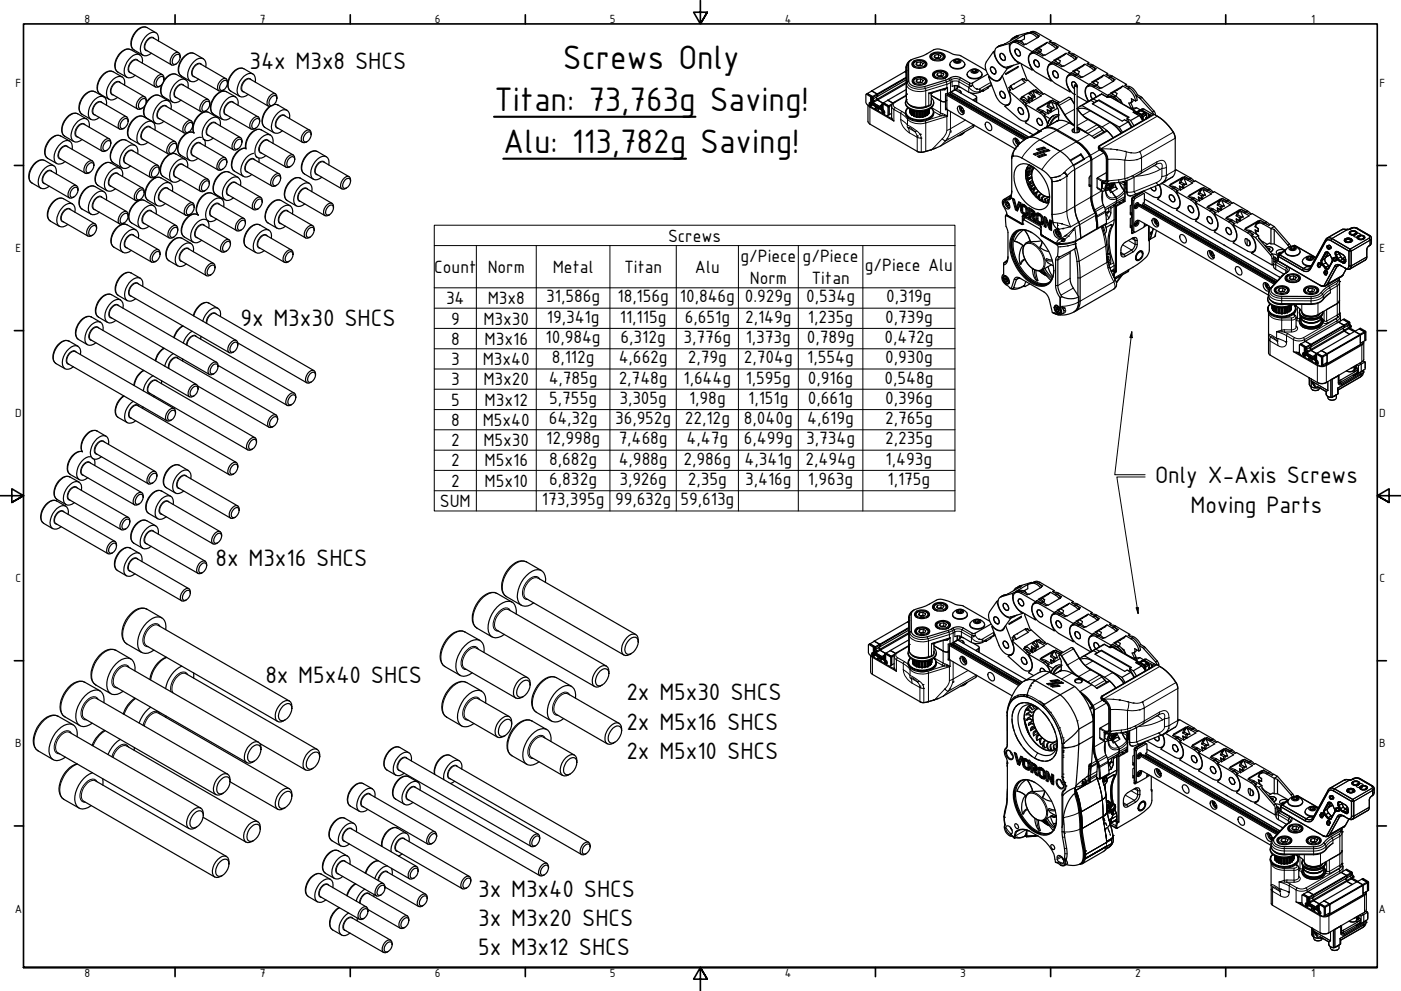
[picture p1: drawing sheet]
<svg xmlns="http://www.w3.org/2000/svg" width="594mm" height="420mm" viewBox="0 0 594 420" stroke-linecap="round" stroke-linejoin="round" font-family="sans-serif">
<defs><g id="words">
<g font-size="15.5">
<text x="238.7" y="29.4">Screws Only</text>
<text x="209.5" y="47.2">Titan: 73,763g Saving!</text>
<text x="213.4" y="65">Alu: 113,782g Saving!</text>
</g>
<g font-size="10.9">
<text x="105.8" y="29.4">34x M3x8 SHCS</text>
<text x="102" y="138.2">9x M3x30 SHCS</text>
<text x="489.8" y="204.8">Only X-Axis Screws</text>
<text x="504.8" y="217.3">Moving Parts</text>
<text x="91.4" y="240.1">8x M3x16 SHCS</text>
<text x="112.5" y="289.4">8x M5x40 SHCS</text>
<text x="265.6" y="296.9">2x M5x30 SHCS</text>
<text x="265.6" y="309.4">2x M5x16 SHCS</text>
<text x="265.6" y="321.8">2x M5x10 SHCS</text>
<text x="202.8" y="380.2">3x M3x40 SHCS</text>
<text x="202.8" y="392.6">3x M3x20 SHCS</text>
<text x="202.8" y="405">5x M3x12 SHCS</text>
</g>
<g font-size="8.1">
<text x="283.3" y="102.4">Screws</text>
<text x="314" y="111">g/Piece</text>
<text x="340.4" y="111">g/Piece</text>
<text x="184.1" y="115.7">Count</text>
<text x="206.8" y="115.7">Norm</text>
<text x="234.4" y="115.7">Metal</text>
<text x="264.6" y="115.7">Titan</text>
<text x="294.7" y="115.7">Alu</text>
<text x="366.8" y="114.9">g/Piece Alu</text>
<text x="317.9" y="120.4">Norm</text>
<text x="344" y="120.4">Titan</text>
<text x="189.2" y="128.9">34</text>
<text x="206.8" y="128.9">M3x8</text>
<text x="231.6" y="128.2">31,586g</text>
<text x="261.8" y="128.2">18,156g</text>
<text x="288.3" y="128.2">10,846g</text>
<text x="315.8" y="128.2">0.929g</text>
<text x="341.8" y="128.2">0,534g</text>
<text x="375.8" y="128.2">0,319g</text>
<text x="191.3" y="137.6">9</text>
<text x="205" y="137.6">M3x30</text>
<text x="231.9" y="136.8">19,341g</text>
<text x="262.9" y="136.8">11,115g</text>
<text x="290.4" y="136.8">6,651g</text>
<text x="316" y="136.8">2,149g</text>
<text x="342.6" y="136.8">1,235g</text>
<text x="375.3" y="136.8">0,739g</text>
<text x="191.3" y="146.2">8</text>
<text x="205.5" y="146.2">M3x16</text>
<text x="231.3" y="145.4">10,984g</text>
<text x="263.1" y="145.4">6,312g</text>
<text x="289.8" y="145.4">3,776g</text>
<text x="316.2" y="145.4">1,373g</text>
<text x="342.1" y="145.4">0,789g</text>
<text x="375" y="145.4">0,472g</text>
<text x="191.3" y="154.8">3</text>
<text x="204.7" y="154.8">M3x40</text>
<text x="234" y="154">8,112g</text>
<text x="262.4" y="154">4,662g</text>
<text x="291.7" y="154">2,79g</text>
<text x="315.4" y="154">2,704g</text>
<text x="342.3" y="154">1,554g</text>
<text x="375.3" y="154">0,930g</text>
<text x="191.3" y="163.4">3</text>
<text x="205" y="163.4">M3x20</text>
<text x="232.7" y="162.6">4,785g</text>
<text x="262.4" y="162.6">2,748g</text>
<text x="289.8" y="162.6">1,644g</text>
<text x="316.2" y="162.6">1,595g</text>
<text x="342.6" y="162.6">0,916g</text>
<text x="375" y="162.6">0,548g</text>
<text x="191.3" y="171.9">5</text>
<text x="205.5" y="171.9">M3x12</text>
<text x="232.9" y="171.2">5,755g</text>
<text x="262.6" y="171.2">3,305g</text>
<text x="292.2" y="171.2">1,98g</text>
<text x="317.2" y="171.2">1,151g</text>
<text x="342.6" y="171.2">0,661g</text>
<text x="375.3" y="171.2">0,396g</text>
<text x="232.7" y="179.8">64,32g</text>
<text x="260.8" y="179.8">36,952g</text>
<text x="290.4" y="179.8">22,12g</text>
<text x="315.4" y="179.8">8,040g</text>
<text x="342.3" y="179.8">4,619g</text>
<text x="375.3" y="179.8">2,765g</text>
<text x="191.3" y="180.6">8</text>
<text x="204.7" y="180.6">M5x40</text>
<text x="191.3" y="189.1">2</text>
<text x="205" y="189.1">M5x30</text>
<text x="231.6" y="188.4">12,998g</text>
<text x="262.4" y="188.4">7,468g</text>
<text x="291.1" y="188.4">4,47g</text>
<text x="315.4" y="188.4">6,499g</text>
<text x="341.8" y="188.4">3,734g</text>
<text x="375.3" y="188.4">2,235g</text>
<text x="191.3" y="197.8">2</text>
<text x="205.5" y="197.8">M5x16</text>
<text x="232.9" y="197">8,682g</text>
<text x="262.4" y="197">4,988g</text>
<text x="289.8" y="197">2,986g</text>
<text x="315.7" y="197">4,341g</text>
<text x="341.6" y="197">2,494g</text>
<text x="375.5" y="197">1,493g</text>
<text x="191.3" y="206.4">2</text>
<text x="205.5" y="206.4">M5x10</text>
<text x="232.9" y="205.6">6,832g</text>
<text x="262.6" y="205.6">3,926g</text>
<text x="291.7" y="205.6">2,35g</text>
<text x="316" y="205.6">3,416g</text>
<text x="342.6" y="205.6">1,963g</text>
<text x="376.4" y="205.6">1,175g</text>
<text x="186.5" y="215">SUM</text>
<text x="229.8" y="214.2">173,395g</text>
<text x="260.8" y="214.2">99,632g</text>
<text x="288.5" y="214.2">59,613g</text>
</g>
<g font-size="5.4">
<text x="35.9" y="9.8">8</text>
<text x="110.2" y="9.8">7</text>
<text x="184.4" y="9.8">6</text>
<text x="258.6" y="9.8">5</text>
<text x="332.7" y="9.8">4</text>
<text x="407.2" y="9.8">3</text>
<text x="481.4" y="9.8">2</text>
<text x="556" y="9.8">1</text>
<text x="6.6" y="36.9">F</text>
<text x="584.9" y="36.9">F</text>
<text x="6.6" y="106.9">E</text>
<text x="584.9" y="106.9">E</text>
<text x="6.5" y="176.9">D</text>
<text x="584.8" y="176.9">D</text>
<text x="6.6" y="246.9">C</text>
<text x="584.9" y="246.9">C</text>
<text x="6.5" y="316.9">B</text>
<text x="584.8" y="316.9">B</text>
<text x="6.3" y="386.9">A</text>
<text x="584.6" y="386.9">A</text>
<text x="35.9" y="414.1">8</text>
<text x="110.2" y="414.1">7</text>
<text x="184.4" y="414.1">6</text>
<text x="258.6" y="414.1">5</text>
<text x="332.7" y="414.1">4</text>
<text x="407.2" y="414.1">3</text>
<text x="481.4" y="414.1">2</text>
<text x="556" y="414.1">1</text>
</g>
</g></defs>
<!-- layer: Sichtbar schmal (ISO) -->
<g fill="none" stroke="#000" stroke-width=".42">
<path d="M62.3 11.7a4.9 4.9 0 0 0-5.5 3.1 4.8 4.8 0 0 0 0 6.4M65 16.1a3.6 3.6 0 0 0-3.6 4.1l.6 1.1M65.4 16.4l-.4-.5a3.7 3.7 0 0 0-3.8 4.3l.6 1.2 .6 .2M423.8 19.5l-.7 .4M430.9 17.2l-.7 .4M431.1 15.2l-.7 .5M432.2 17.9l-.7 .5M436.8 13.8l-.7 .4M439.5 13.8l-.7 .3M447.5 18.4l-1.3 .8M40.3 38.9a4.9 4.9 0 0 0-5.6 3.2 4.8 4.8 0 0 0 0 6.3M47.9 30.4a4.8 4.8 0 0 0-5.4 3.2 4.8 4.8 0 0 0 0 6.3"/>
<path d="M50.7 34.8a3.6 3.6 0 0 0-3.6 4.1l.6 1.1M51.1 35.1a1.66 1.66 0 0 0-2.6 .1 3.7 3.7 0 0 0-1.1 5l.7 .1M55.5 21.1a4.8 4.8 0 0 0-5.5 3.1 4.8 4.8 0 0 0 0 6.4M58.2 25.5a3.5 3.5 0 0 0-3 5.2M58.6 25.8l-.4-.5a3.7 3.7 0 0 0-3.9 4.3l.6 1.2 .7 .1M74.9 31.6a4.8 4.8 0 0 0-5.5 3.2 4.8 4.8 0 0 0 0 6.3M77.6 36a3.4 3.4 0 0 0-3.6 4l.6 1.3M78 36.2l-.5-.4a3.5 3.5 0 0 0-3.7 3.4 1.58 1.58 0 0 0 1.2 2.2M82.4 22.7a4.8 4.8 0 0 0-5.5 3.2 4.8 4.8 0 0 0 0 6.3M85.1 27.2a3.4 3.4 0 0 0-3 5.2M85.5 27.4l-.4-.5a3.9 3.9 0 0 0-3.7 5.1l1.1 .6M96.1 38.9a4.8 4.8 0 0 0-5.5 3.2 4.8 4.8 0 0 0 0 6.3"/>
<path d="M103.4 29.1a4.9 4.9 0 0 0-5.5 3.2 4.8 4.8 0 0 0 0 6.4M106.1 33.6a3.5 3.5 0 0 0-3.6 4l.6 1.2M106.5 33.8l-.5-.5a3.9 3.9 0 0 0-3.6 5.1l1.1 .6M384.2 28.4l.2 13.9zM384.7 27.7v7.1l.6-.5M384.7 27.7l-.5 .7M385.3 27.2l-.6 .5M386.2 25.5a2.65 2.65 0 0 0-1.5 2.2M392.1 36.7l.3 .8M392.4 37.5a7.5 7.5 0 0 1-7.2-1.5l-.5-1.2a2.09 2.09 0 0 0 1.4 3.2l3.2 .8 3.3-.3M392.4 37.5l.2 1M392.6 38.5v6.6l1.2-.4"/>
<path d="M393.8 39.5l.8 .4 .3-.3M393.8 39.5v5.2M395.1 39.4l-1.3 .1M398.8 38.3v9.6l-3.8-2.3M399.5 38l-.1 .1M400.5 38l-1 .1M401 34l.3 .7-8.9 2.8M401.5 37.2h.3M401.5 37.2l-1.2 .6 .2 .2 1.1-.6M401.5 37.2l-7.7 2.3M401.5 35.7v1.5M401.5 35.7l-8.9 2.8"/>
<path d="M402 39.8l33 19M402.3 33.4l.5 .7M402.8 34.1l-1.5 .6 .2 1M402.8 34.1l.2 .9M402.9 40l32.4 18.7M402.9 39.8l32.6 18.8M403 39.7l32.6 18.8M403 35l-1.5 .7M403 32.9l.5 .8-.7 .4M403 35v4.1M403.2 39.2l33 19M403.3 39l33.1 19.1"/>
<path d="M403.7 34.6v2M403.7 34.6l-.7 .4M404.7 36.3v1.8M405.8 36.4v1.1M406.6 36.6v-2l4.2 2.5v2M406.8 33.7l-.2 .9-1.1-.3-1.8 .3M406.8 33.7l-1.2-.4-1.5 .1-.6 .3 .2 .9M406.8 33.7l4.3 2.4M407.3 32.9l-.5 .8M410.8 37.1a4.2 4.2 0 0 0 4.7 1.6l-.3-.9M411.1 36.1h1.3M411.1 36.1l-.3 1"/>
<path d="M411.1 35.2v.9M412.4 36.1l1.4 1.5 1.4 .2M412.4 35.2v.9M412.4 36.1l-1.6 1M417.1 38.1v.4M418.8 37.1v.3M420.1 35l-4.9 2.8M420.1 35l.3 .9M420.3 36.3v-.4l-4.8 2.8v.4M420.9 33.6l-.1 .1M422.1 24h-.1M424.4 33.3l-.3 .2"/>
<path d="M425.6 28.2l-.2 .2M428.2 20.4h-.1M428.2 39.9l-.1 .1M430.6 25.4l-.1 .1M436.7 27.5h.1M437.4 22.5l-.7 .5M440.2 39l-.7 .3M440.9 22.2l-1.4 .8M441.8 39.2l-.7 .3M444.8 32.1l-.1 .1M445.5 27.2l-.8 .3M449 26.8l-1.5 .9"/>
<path d="M452.8 36.7v.1M453.5 31.8l-.7 .4M455.6 23l-1.4 .9M457 31.5l-1.4 .7M461.5 36.4l-.7 .4M463.6 27.7l-1.4 .7M465 36l-1.4 .9M467.1 39.9l2.5 1.4 1.1-.2M471.6 32.2l-1.4 .9M478.9 37.3l-.7 .4M25.7 57.6a4.8 4.8 0 0 0-5.4 3.2 4.8 4.8 0 0 0 0 6.4M33 48.2a5.1 5.1 0 0 0-5.6 3.2 4.8 4.8 0 0 0 0 6.4"/>
<path d="M35.7 52.7a3.5 3.5 0 0 0-3.6 4l.5 1.2M36.1 52.9l-.5-.5a3.9 3.9 0 0 0-3.7 5.1l1.2 .6M43 43.3a3.5 3.5 0 0 0-3.1 5.3M43.4 43.6l-.5-.5a3.9 3.9 0 0 0-3.6 5.1l1.1 .5M53.5 59.5a4.9 4.9 0 0 0-5.5 3.2 4.8 4.8 0 0 0 0 6.3M60.8 49.4a4.8 4.8 0 0 0-5.4 3.2 4.8 4.8 0 0 0 0 6.4M63.6 53.9a3.4 3.4 0 0 0-3 5.2M63.9 54.1l-.4-.5a3.5 3.5 0 0 0-3.7 3.4l.1 1.7 1.1 .6M67.7 40.6a4.8 4.8 0 0 0-5.5 3.1 4.8 4.8 0 0 0 0 6.4M70.4 45a3.7 3.7 0 0 0-3.5 4.8l.5 .4M70.8 45.3l-.4-.6a3.9 3.9 0 0 0-3.7 5.1l1.1 .7M82.1 56.2a4.9 4.9 0 0 0-5.5 3.2 4.8 4.8 0 0 0 0 6.4"/>
<path d="M88.5 47.7a4.8 4.8 0 0 0-5.4 3 6.6 6.6 0 0 0-.7 5.8M91.2 52.1a3.4 3.4 0 0 0-2.9 5.2M91.7 52.4a1.66 1.66 0 0 0-2.7 0 3.6 3.6 0 0 0-1 5l.6 .2M98.7 43.3a3.7 3.7 0 0 0-3.4 4.8l.5 .5M99.2 43.6l-.5-.5a3.9 3.9 0 0 0-3.6 5.1l1.1 .5M110.9 55.1a4.9 4.9 0 0 0-5.6 3.2 7.3 7.3 0 0 0-.9 4.9M113.6 59.5a3.4 3.4 0 0 0-3 5.2M114 59.8l-.5-.5a3.6 3.6 0 0 0-3.8 3.4l.2 1.7 1.1 .5M114.7 45.1a8.1 8.1 0 0 0-3.3 7.6l1 1.4M116 44.4l1.3-.1 .6 .3M120.6 49a3.7 3.7 0 0 0-3.4 4.8l.4 .4M121 49.3l-.4-.6a3.9 3.9 0 0 0-3.7 5.1l1.1 .7"/>
<path d="M369 45.1l-.1 7.5M369.8 43h-.1M374.1 45.4l-.1 .1M378.1 45v.5l.9 .9 .5-.8M379.2 43.3l.3 .1M379.5 43.4a1.17 1.17 0 0 0-.8 1.1 1.17 1.17 0 0 0 .8 1.1M379.5 45.6l2.9 1.6M382 50.7a7.2 7.2 0 0 0 3.6 5.6M382 50.7v-2.7l-3-1.6v4.9M382 50.7l2.8 2.4-.1 .5 .7 1.2 .2 1.5M382.4 47.2l-.4 .8 2.8 2.5M382.4 47.2l1.6 1.1"/>
<path d="M384.3 40.6l-4.8 2.8M384.4 42.3a3.8 3.8 0 0 0 3.7 3l2.3 .2 2.2-.4-.1 .3M384.8 50.5v2.6l3.9 2.4M384.8 50.5a7.6 7.6 0 0 0 7.8 1.6M385 50l-.2 .5M385.1 54.2l.8-.1 2 1.7zM385.6 56.3l3.3 1.9v6M385.9 46.3v1.3M386 46.4v1.7M386.1 46.5v1.8M386.3 46.5v1.9M386.6 46.7v2.1"/>
<path d="M386.7 46.8v2.1M386.9 46.8v2.1M387.4 47v2.3M387.7 47v2.4M387.9 47.1v2.3M387.9 55.8a1.72 1.72 0 0 1 2.2 1.2l.6 1.5a1.45 1.45 0 0 1-2-1.5zM388.6 47.2v2.5M388.8 47.2v2.6M388.9 47.3v2.4M389 51.5h1.9M389.8 47.3v2.5M390.1 47.3v2.5"/>
<path d="M390.7 58.5l-.1 6.1M390.9 47.3v2.4M391 47.2v2.6M391.4 47.2v2.5M392 47.1v2.3M392.2 47v2.4M392.3 51.2l.3 .9M392.5 47v2.3M392.6 52.1l8.9-2.7v5.9M392.6 52.1l-.2 12.1M393 46.8v2.1M393.1 46.8v2.1"/>
<path d="M393.3 46.7v2.1M393.6 46.5v1.9M393.8 46.5v1.8M393.8 44.7v.3M393.9 46.4v1.7M394 46.3v1.3M394.9 43.7l-1.1 1M395.9 47.3l2.4 1.4M398.3 48.7l1 .4M398.3 48.7l.5-.8 3 1.3M399.3 49.1l-5.6 1.7M399.5 48.2l-.2 .9"/>
<path d="M399.5 58.8l-4.4 4.6M400.5 48.6l-.2 .5M401.4 49.2l.4 .1zM401.5 55.3l1.5-.7a7.8 7.8 0 0 1-2.2 5.3l-1.3-1.1 1.7-2.2zM401.6 49l-2.3 .1M403 47.3v7.3l6.4-3.7M412.9 52.9l-12.1 7-1.8 1.9M412.9 53l-.3 1M413.8 41.8v1.3M427.8 44.3l-.4 .3M434.3 42.3l-.7 .4M434.5 43.4l-.7 .4"/>
<path d="M435.4 58.6l-3.9 3.2M436.2 42.7h.1M441 59.2l-4.1 3.3-3.6 4.5M441.5 55.5l-4.6 2.6M442.3 47l-1.4 .8M442.3 54.7l-2.2 1.3M442.7 54.5h.1M445.3 43.5l-.7 .4M447.8 51.5l-5.1 3M447.9 55.3l-6.8 3.9M448.6 51.2h.1M448.7 51l-.1 .2"/>
<path d="M448.8 51l-.8 .4M448.9 43.2l-1.4 .8M453.4 52.1l-5.3 3.3M454.2 41.8l-5.2 3M455.6 46.3l-4.2 2.4M460.8 41.4h.1M461.3 50.7l-4.5 2.6M461.8 57l-5.2 3.2M462.3 47l-3.3 1.9M465.2 52.9l-5.1 3M466.2 53.7l.1 .1M466.2 53.7l-5 2.9"/>
<path d="M467.5 55.2h.1M467.5 55.2l-4.5 2.6M469.4 41.1h.1M469.5 55.5l-5.4 3.2M470.6 41.1h.1M470.7 41.1l10.1 5.9-.3 .6 2.5 1.5M470.7 41.1h.3M470.7 51.9l-3.4 1.9M473 40.7l-.7 .4M481.1 47h-.3l.6 .3-.1 .7M481.5 47.5v.5M481.9 47.5l.6 .2-.9 .5"/>
<path d="M482.3 48l1.6 .8M483.1 46.8l1 .1M483.7 41l-.7 .4M483.9 48.8l.2 .2M484.1 48.5l-.2 .3M484.1 48.5l.3 .4M484.1 49l.2 .5M484.3 41.4l-.8 .4M484.4 48.9l-.3 .1M484.4 48.9l.3 .5M485 46.2l-.7 .5M485.3 47.8l.5 .2"/>
<path d="M485.3 47.8l-1.5-.9-1.3 .8 1.6 .8M485.3 47.8l-1.2 .7M485.6 47.7l-.3 .1M485.9 48.7l-.3-.6-1.2 .8M487 48.2v.4M487 49.7l-20.7 12.1M487.6 49.2l-.6-.6 .2 1M488.4 48.2l-.9 .5M489.1 48.4l-1.7 1M489.3 47.1l-.7 .4M489.5 48.6l-23.4 13.5M489.9 48.7h.1"/>
<path d="M490.7 49.3l-23.7 13.7-.7-.4M497.6 56l-14.4 8.3M498.3 58.6l-14.2 8.2v5.6l6.5-3.8M19 68.1a4.8 4.8 0 0 0-5.5 3.1 4.8 4.8 0 0 0 0 6.4M21.7 72.5a3.6 3.6 0 0 0-3.6 4.1l.6 1.1M22.1 72.7l-.4-.5a3.7 3.7 0 0 0-3.9 4.4l.2 .7 1.1 .7M28.4 62.1a3.4 3.4 0 0 0-2.9 5.2M28.8 62.3l-.4-.5a3.5 3.5 0 0 0-3.8 3.4l.2 1.7 1 .6M40.3 79.1a4.9 4.9 0 0 0-5.6 3.2 4.8 4.8 0 0 0 0 6.3M47.1 69.1a4.8 4.8 0 0 0-5.5 3.2 4.8 4.8 0 0 0 0 6.4M49.8 73.6a3.4 3.4 0 0 0-3 5.2M50.2 73.8l-.4-.5a3.9 3.9 0 0 0-3.7 5.1l1.1 .6"/>
<path d="M56.3 63.9a3.5 3.5 0 0 0-3.1 5.2M56.6 64.2l-.4-.5a3.9 3.9 0 0 0-3.6 5l1.1 .7M68.3 75.4a4.8 4.8 0 0 0-5.5 3.2 4.8 4.8 0 0 0 0 6.3M71 79.9a3.4 3.4 0 0 0-3 5.2M74.7 65.3a4.8 4.8 0 0 0-5.5 3.2 4.8 4.8 0 0 0 0 6.3M77.4 69.8a3.6 3.6 0 0 0-3.6 4l.6 1.2M77.8 70l-.5-.5a3.7 3.7 0 0 0-3.8 4.3l.2 .8 1.1 .6M84.8 60.7a3.5 3.5 0 0 0-3.6 4l.6 1.2M85.2 60.9l-.4-.5a3.9 3.9 0 0 0-3.6 5.1l.4 .5 .6 .1M97.2 73a5 5 0 0 0-5.6 3.2 4.8 4.8 0 0 0 0 6.3M99.8 77.4a3.6 3.6 0 0 0-3.6 4.1l.6 1.2M100.3 77.7l-.5-.4a3.7 3.7 0 0 0-3.9 4.2l.7 1.3 .6 .1"/>
<path d="M104.1 62.8a7.1 7.1 0 0 0-5.3 9.3l.6 .5M107.6 67.5a3.4 3.4 0 0 0-3 5.2M108.1 67.8l-.5-.5a3.7 3.7 0 0 0-3.8 4.3l.1 .8 1.1 .5M127.4 75.5a5 5 0 0 0-5.5 3.2 4.8 4.8 0 0 0 0 6.4M130 80a3.6 3.6 0 0 0-3.6 4.1l.7 1.1M134.6 64.2a4.8 4.8 0 0 0-5.5 3.2 4.8 4.8 0 0 0 0 6.4M137.3 68.7a3.6 3.6 0 0 0-3.6 4l.6 1.2M137.7 68.9a1.66 1.66 0 0 0-2.6 .1 3.7 3.7 0 0 0-1.1 5l.7 .1M395 63.5h-.2M429.6 66.2v-.4l-.6 1.3M431.5 61.8a5.7 5.7 0 0 0-1.9 4M436.4 69.9a7.1 7.1 0 0 0-.7 8.2 11.6 11.6 0 0 0 8.5 7.9h.5"/>
<path d="M436.6 75.9l.9-.6-2.1 1.3M437 70.1l-.1 .1M437.5 73.1l-1.4 .8M437.6 70.5l-1.2 .7M437.9 76.9l-.9 .5M438.1 77.4l-1.9 1.1M438.2 71.3l-2.1 1.2M438.6 78.5l-.9 .5M438.7 71.2a6.5 6.5 0 0 0 .4 8 7.1 7.1 0 0 0 6 4.2M439 79.3l-1.9 1.1M439.5 80l-.9 .4M445.4 75.3h.6"/>
<path d="M446 75.3l.2 1.7M446.2 77l-.2 13.9M446.2 77l-.2 .1M449.6 64.1l-4.1 3.3-3.7 4.5M452.4 74.6a9.8 9.8 0 0 1-6.2 2.4M452.4 74.6l-1.2-1.5a7.7 7.7 0 0 1-5.2 2.2M452.4 74.6v14.9l10.2-6M455.1 70l-3.9 3.1M456.4 60.1l-6.9 4M458.3 65.3l-4.6 2.6M459.9 67.5l-4.6 2.7M461.8 78.8l.5 .2"/>
<path d="M462.6 67.9l-6.9 4-3.3 2.7M465.2 79.4l1.9 1.1M465.2 75.7l2.4 1.4M465.4 75.4l2.3 1.3M465.8 62.4l.4 .6M465.8 62.8l.4 .6M466.1 62.1l.2 .5M466.1 62.1l-.3 .1M466.2 63v.4M466.2 63l.6 .3M466.2 63.4l.6 .3M466.2 63.4v.1"/>
<path d="M466.2 61.8h.1M466.3 61.8l-.2 .3M466.3 62.6l-.1 .4M466.3 63.5l-6.6 3.9M466.8 63.3l.1-.2a42.8 42.8 0 0 1 13 1.7l1.5 .1 1.8-.6M466.8 63.3a5.6 5.6 0 0 1 2.8 4.2M466.8 63.7a4.6 4.6 0 0 1 2.4 3.6M466.8 63.7l.1 .2M467 63.4v-.2a4.7 4.7 0 0 1 2.8 4.3M467 63.9l.1 .1M467.1 77.2l.4 .2M467.5 77.4l.1 .2"/>
<path d="M467.7 76.7l1 .2M467.7 76.7l-.1 .4M468 64.8l-5.4 2.9M469.1 76.6l-1.4 .1M469.1 76.4h.1M469.1 67.2l.1 .1M469.2 76.4a.95 .95 0 0 1-.6 .9 .95 .95 0 0 1-1-.2M469.2 67.3v9.1M469.6 67.5h.2M469.6 76.7h.2M469.6 76.7a1.2 1.2 0 0 1-.8 1.1 1.2 1.2 0 0 1-1.3-.4M469.6 67.5v9.2"/>
<path d="M469.8 76.7l-.3 .9-.6 .3M469.8 67.5v9.2M471.4 77.9v.4M471.4 77.7l-.3 .1M471.4 77.9l-.3 .1M471.4 77.6v.3M471.5 77.6l-.1 .3M474.4 76.2l-.2 1.2M474.4 76.2l2.5-.5 .4 1.1M474.4 76.2l-4.6 .5M474.7 77.3l2.4 1.2M475.9 77.1l1.4 1"/>
<path d="M476.1 77.1l1.2 .6M476.6 76.9l1.2 .7M477.3 77.7v.4M477.5 79.6l.3 .1M477.6 64.4l-.7 3.5-7.1-.4M477.9 76.6v4.9M480.4 74.4l.2 .9M480.9 75.2v6.1M483.2 64.3l.9 2.5a11.4 11.4 0 0 1-7.2 1.1v7.8l3.5-1.3M483.6 73.6l.5-1.2-3.7 2M489.2 70.3a3.1 3.1 0 0 1 2.7 1.6M490.3 77.4l1 1"/>
<path d="M490.3 77.4l-9.4 3.9M490.6 68.6a2.38 2.38 0 0 1 2.9-.4 2.38 2.38 0 0 1 1.1 2.8M490.6 68.6l-.6 1.2 .8-.4a1.22 1.22 0 0 1 1.5-.1 1.22 1.22 0 0 1 .5 1.4l-.1 .7M491.9 71.9a22.6 22.6 0 0 1-10.3 2.8M492.7 74.8a3.2 3.2 0 0 1-2.4 2.6M492.7 71.4l-.8 .5M492.7 71.4v3.4M494.6 74.3a4.1 4.1 0 0 1-2.2 3.6M494.6 74.3l-1.9 .5M494.6 71l-1.9 .4M494.6 71v3.3M497.4 74.8l-3.8 2.3"/>
<path d="M498.3 72.2l-3.7 2.1M498.4 79.4l-1.4 .8M501.5 75.9l-.8 .4M505 75.5l-1.4 .9M26.9 84.2a4.8 4.8 0 0 0-5.5 3.2 4.8 4.8 0 0 0 0 6.4M29.6 88.7a3.5 3.5 0 0 0-3 5.2M30 88.9l-.4-.5a3.9 3.9 0 0 0-3.7 5.1l1.2 .6M43 83.5a3.5 3.5 0 0 0-3.1 5.3M43.4 83.7l-.5-.4a3.6 3.6 0 0 0-3.8 3.4l.2 1.6 .5 .5 .6 .1M53.8 95.3a4.8 4.8 0 0 0-5.5 3.2 4.8 4.8 0 0 0 0 6.3M56.5 99.7a3.4 3.4 0 0 0-3.6 4l.6 1.2M57 99.9l-.5-.4a3.7 3.7 0 0 0-3.9 4.3l.7 1.2 .7 .1"/>
<path d="M61.3 85a5.1 5.1 0 0 0-5.5 3.2 4.8 4.8 0 0 0 0 6.3M64 89.5a3.5 3.5 0 0 0-3 5.2M64.5 89.7l-.5-.5a3.9 3.9 0 0 0-3.7 5.1l1.2 .6M71.4 80.1a1.66 1.66 0 0 0-2.6 .1 3.6 3.6 0 0 0-1 4.9l.6 .2M83.7 91a4.8 4.8 0 0 0-5.5 3.1 4.8 4.8 0 0 0 0 6.4M86.4 95.4a3.4 3.4 0 0 0-3 5.2M86.8 95.7l-.4-.5a3.9 3.9 0 0 0-3.7 5l1.1 .7M90 82a4.6 4.6 0 0 0-5.3 2.8 5.5 5.5 0 0 0-.6 6.4M92.7 86.5a3.4 3.4 0 0 0-3 5.2M93.2 86.7l-.5-.5a3.7 3.7 0 0 0-3.9 4.3l.2 .8 1.1 .6M110.2 95.4a4.8 4.8 0 0 0-5.5 3.1 4.8 4.8 0 0 0 0 6.4M112.9 99.8a3.6 3.6 0 0 0-3.6 4.1l.6 1.1"/>
<path d="M119.2 85a5 5 0 0 0-5.5 3.2 4.8 4.8 0 0 0 0 6.3M121.9 89.5a3.6 3.6 0 0 0-3.7 4l.7 1.2M122.3 89.7l-.4-.5a3.7 3.7 0 0 0-3.3 5.6l.7 .1M130.5 80.2l-.5-.5a3.7 3.7 0 0 0-3.2 5.6l.7 .1M427 91.2v.3M428.7 83v.1M428.8 82.8l-2.3 1.8a2.42 2.42 0 0 0 2.2-1.5l-.3 1.3M429 80.9l-.4 3.2M433.5 91.7h.4M433.6 95l-.3 .2M433.6 88.8l-.8 .3M433.9 86.8l-1.1 .5"/>
<path d="M434.1 91.4l.2 .1M434.2 93.2l.6-.9 6.6 3.8-.6 .9M434.3 86.9l-.5 .6M434.4 91.5l-.9 .3M434.5 97.5l1.5 2.4 1 2.6M434.8 87.2l-.5 .5M434.8 90.7l-.5 .5M435 91.9l-.2 .4-.3-.1M435.7 88.4l-.7 .2M435.8 91l-.4 .5M435.9 90.1l-.9 .2M438 90.7l.3 .2"/>
<path d="M438.1 89.1l-.5 .5M438.8 89.9l-.8 .2M438.8 91.2l-.2 .5M438.9 90.3l-.9 .3M439.3 81.6l-1 .5M440.1 92.6l-.8 .2M440.4 90.6l-1.1 .4M440.5 83.2l-.8 .5M440.5 81.3l-.9 .5M440.8 90.7l-.6 .5M440.9 95.2l.2 .2M441.3 91l-.5 .5"/>
<path d="M441.4 94.4l-.6 .5M441.5 96v.2M441.5 97.6l-.2 .4M441.5 99.2h-.2M441.8 82.4l-1 .6M441.9 84.6l-.6 .3M442.1 99.9l-.3 .2M442.3 92.1l-.7 .2M442.3 94.8l-.4 .5M442.4 93.8l-.8 .3M443.2 83.2l-1.2 .7M443.3 85.7v.1"/>
<path d="M443.4 85.6l-.4 .2M444.8 83.6l-1.6 1M445 84.6l-.6 .4M448.4 94.5l5.6 1.7-5.4 1.1-.2-2.8-1.8-.2 .1 .7M464.3 90.2l-10.3 6-1.4-4.1-.2-2.6-2.2 .9-4 .5 .3 3.5M464.6 91.2l-8.9 5.2-2.6 2.5-3.1 2.2M466.9 96.1l1.2 4.1 .7 4.1 .5-.7M467.1 80.9l-4.5 2.5M467.6 81.1v5M467.9 86.8l-4 2.3M468.2 87.6l-4 2.3M468.4 99.2l-.2 .3"/>
<path d="M468.8 80.6a3.4 3.4 0 0 0 1.6 3.6 3.4 3.4 0 0 0 3.9-.3l2.6-2.3M468.8 89.5l-4 2M468.8 90l-4 2.1M468.9 91v.2M469.2 94.6l-4.1 2.1-9 5.6M470 89.9l-.9 1.2 .7 .7 .3 1-1 .5M470.3 89.6l.7 .7M470.8 95.4l.8 .1M471.9 95.7l-.5 .2M472.3 86.8l.7 .6M472.4 87.5l-1.4 .8M472.4 93.2l-3.8 2.3"/>
<path d="M472.6 86.7l.6 .4M473.7 80.1l-2.7 1.6M476.8 80.8a6.3 6.3 0 0 1-6.1 2.9l-1.2-1M476.9 81.3v.1M476.9 83.4l-8.4 4.8M477.8 81.4l.1 .1M477.9 81.5a1.28 1.28 0 0 0 1.4 1.5M479.9 98.5l.4 .5M480.9 81.3l-3 .2M480.9 81.3l.9 .9M483.5 86.8l57.3 33.1M484.3 87l56.7 32.7"/>
<path d="M484.3 86.8l56.8 32.8M484.4 86.7l56.9 32.8M484.6 86.2l57 32.9M484.7 86.1l57 32.9M488.5 98.5l-.4 .3M506.4 84l-1.4 .8M509.5 80.5l-.7 .4M513 80.2l-1.4 .8M514.4 88.6l-1.4 .9M517.5 85.1l-.7 .5M521 84.8l-1.4 .8M522.4 93.3l-1.4 .8"/>
<path d="M525.5 89.8l-.7 .4M529 89.5l-1.4 .8M529.7 98.3l-.7 .4M530.5 98l-.7 .3M531.4 99.4l-.7 .3M533.5 94.4l-.7 .4M536.3 94.5l-.7 .5M537 94.1l-.7 .4M538.7 95.1l-.7 .4M569.5 97.2l-.4 .1M569.8 97.3l1.4 .1M571.2 97.4l-6.4 3.7-.5 .9"/>
<path d="M571.2 97.3v.1M572.5 97.1h.3M572.8 97.1l-1.6 .3M572.9 96.8h.3M573.2 96.8l1-.2 .9 .2M573.2 96.8l-.4 .3M575.1 96.8l5.4 3.1M575.4 96.8h-.3M580.5 99.9l.4 .5-.4 .6M580.8 99.9h-.3M55.6 115.7a4.8 4.8 0 0 0-5.4 3.2 4.8 4.8 0 0 0 0 6.4M77.2 101a5 5 0 0 0-5.6 3.2 4.8 4.8 0 0 0 0 6.3"/>
<path d="M79.8 105.5a3.6 3.6 0 0 0-3.6 4l.6 1.2M80.3 105.7l-.5-.5a3.7 3.7 0 0 0-3.2 5.6l.7 .1M113.3 100.1a1.66 1.66 0 0 0-2.6 0 3.7 3.7 0 0 0-1 5l.6 .2M426.5 111.1l-.5 .3M430.2 102.3a7.5 7.5 0 0 1 3.9 2M432.2 117.9l-1.2 .7-.9-.2M434.5 109.7a3.3 3.3 0 0 0-1.9 2.2M434.7 103.7a3.8 3.8 0 0 1 4.9 1.1 8.9 8.9 0 0 1 2.9 8.3 2.61 2.61 0 0 1-4.2 1 8.9 8.9 0 0 1-4.1-9.8zM435.2 103a4.6 4.6 0 0 1 5.1 1.8 8.9 8.9 0 0 1 2.5 8.6l-1 1.1M438.7 114.4l.1 2.3 .9 2.3M442 102.5l-.9 2.6M442.4 114.2l2.2 2.8 1.5 1.3"/>
<path d="M443.5 110.3l2.8 .4M450.3 102.3l-2.2 .9M451.5 101.5a16 16 0 0 0 4.2-5.1l.5 3.8-.1 2.2 .1-.4a17.1 17.1 0 0 1-8 1.2v.2M452.7 103.3l-4.6 .4M453.8 107.2l-5.2 3h-1M453.8 118l-5.2 3.1h-1M456.1 103.2a21.5 21.5 0 0 1-7.4 1.5M469.2 109.1l-.4-4.8-11.2 6.5h-.9M469.5 108.8l-.3 .3 .1 2.2-11.3 6.5h-.9M469.6 107.4v.3M469.6 107.4l-.4 .3M469.6 107.4l.7 .3"/>
<path d="M469.8 110.8l-.5 .5 .5 2.4 .5-1.2 1.9-1.1M469.8 113.7l2.5 5.8M469.8 111.2v.1M470 111l.9 .7-.7 .4M470.8 109h.1M471.5 114.9l1.3 .7M472 116.8h.4M472.3 119.5l.5 2.1-.5 .9M472.3 119.5l-14.3 8.2h-.5M472.4 117.6h.1M472.4 112.6l-1.7 1M472.4 114.1l-1.3 .8"/>
<path d="M472.6 117.9v1.1l-.3 .5M475.3 107l1.4 .9 .4 .8M475.3 116.9l-2 2.6M476.1 103.8l3.8 2.2 .5 .8M478.4 114.9l-.1 .3M478.4 114.5v.4M478.4 114.9l-5.6 3.3M478.5 102l2.8 1.6h.9M478.6 114.7l-.2 .2M479.9 101.1l1.4 .9h.9M487 101.5l.2 .5M531.4 106.7l-.7 .5"/>
<path d="M539.4 107.7l-.7 .4M540.1 109.3l-.7 .3M541 112.2l4.2 2.5M541 112.2v2M541.2 111.3v-.8a1.21 1.21 0 0 0-.2 1.7M541.2 111.3l-.2 .9-1-.2M541.2 111.3l4.3 2.4M542.1 110.8l-.9 .5M544.2 116.6l-5.3 5.5M544.8 116.1l-1.3 1M545 106.2l-2.2 1.9M545.2 114.7l.6 .7"/>
<path d="M545.2 114.7v1.1M545.5 113.7l-.3 1M545.5 113.7a1.06 1.06 0 0 1 .6 1 1.06 1.06 0 0 1-.6 1M545.9 112.9l-.4 .8M546.7 103.4l-.7 .5M549.1 104.1l-.6 .3M554.1 113l-1.4 .8-.4 .8M555.6 113l.1 .3M555.7 113.4l-.1 .8M559.1 111.4h.5M559.7 113l-.1 .3M559.9 111.7l-1.2 .5"/>
<path d="M560.1 112.2v.4M561.8 109.7l-1.6 .6M561.9 114.6h.5M562.2 101.5v.8M562.2 111.4l-1.4 1M562.5 116.2l-.1 .3M562.7 114.9l-1.2 .5M562.8 104.2l.3 .2M562.8 106.9l-.8 .1M562.9 115.4v.3M563.4 112.6l-1.6 1M563.4 113.6v.3"/>
<path d="M563.6 104l.3 .1M563.9 108l-1.7 1M564.4 104.8l-.8 .5-.1 .3M564.4 105l-.2 .4M564.9 110.8v.3M565.3 109.4l.3 .1M566 109.1l.4 .2M566.9 110.1l-.2 .4M566.9 109.9l-.9 .8M567.9 112.5l-1 .6-.9-.2M567.9 107.5l-1.5 .8M568.6 108.9l-1.6 .8"/>
<path d="M569.4 116.7l-6.6 3.8M569.5 109.8l-1.2 .7-.2 .3M570.4 110.2l-1.4 1M570.6 110.7l-1.1 .8M579.6 108.9l-6.6 3.9h-1M580.5 101l-8 4.6-.5 .9h1l8-4.7v2.2M580.5 101l.5 .8 .5-.8M38.8 134.4a4.9 4.9 0 0 0-5.5 3.2 4.8 4.8 0 0 0 0 6.3M41.5 138.9a3.5 3.5 0 0 0-3.6 4l.6 1.2M41.9 139.1l-.4-.5a3.9 3.9 0 0 0-3.7 5.1l.5 .5 .6 .1M47.3 124.9a5 5 0 0 0-5.5 3.2 4.8 4.8 0 0 0 0 6.4M50 129.4a3.6 3.6 0 0 0-3.6 4.1l.6 1.1"/>
<path d="M50.4 129.6l-.4-.4a3.7 3.7 0 0 0-3.9 4.3l.6 1.2 .7 .2M58.4 120.2a3.4 3.4 0 0 0-3 5.2M58.8 120.4a1.66 1.66 0 0 0-2.7 .1 3.6 3.6 0 0 0-1 5l.7 .1M77.7 138.2a8.8 8.8 0 0 0-3.8 5M88.6 128.5a4.9 4.9 0 0 0-5.4 2.9l-1 2.6M91.3 132.9a3.6 3.6 0 0 0-3.6 4.2M91.8 133.2l-.5-.5a3.7 3.7 0 0 0-3.9 4.2M429.9 121.8l.2 .2M430.1 122l-.4 .3h-1M434 121.4l.2-.3a4.5 4.5 0 0 1-4.1 .9M434.4 120.9l-.2 .2M446.8 132.8h.2"/>
<path d="M447.2 132.8l1.5 .7M447.5 132.8l.2 .1M449.7 126v4.3M450.5 130.2a1.47 1.47 0 0 1 1.3 1.5 1.47 1.47 0 0 1-1.5 1.4M450.6 130.1l-.3-.2 4.5-.8 2.5-1a4.8 4.8 0 0 1-1.9 4.1M451 131.7l.2 .5-.4 .6M455.1 122.2l-5.2 2.9M457.3 125.9l.2 2.1M473.5 120.9l-.7 1.1M537.9 132.5a4.3 4.3 0 0 0 4.5 3.1l1.1 .1v-.9M537.9 125.5a5 5 0 0 0 5.6 3.2M537.9 124.2a5 5 0 0 0 5.6 3.3"/>
<path d="M538.9 122.1a2.29 2.29 0 0 0-.4 2.4 2.29 2.29 0 0 0 1.9 1.4l3.1 .6v1M538.9 122.1l-.2 .1M539.4 129.6v1.2M539.4 121.7l-.5 .4M539.6 129.6v1.8M539.7 129.7v1.9M539.8 129.8v1.8M540.1 129.9v2.1M540.3 130v2.2M540.4 130v2.2M541 130.2v2.4M541.3 130.3v2.4"/>
<path d="M541.4 130.3v2.3M542.1 130.4v2.5M542.4 130.5v2.4M542.5 130.5v2.4M542.5 134.7l1 .1M543.4 130.5v2.6M543.5 128.7v.3M543.5 127.5l12.4 .1v1.2l-12.4-.1M543.5 134.8h4.1M543.5 125.6v.9h12.4M543.5 127.5v1.2M543.7 130.5v2.6"/>
<path d="M544.5 130.5v2.4M544.6 139.8v1M544.6 139.8l-1.1 .1 .1 .8 1 .1M544.6 139.8l3 .1v-4.2h-4.1v4.2l-2.2 .7M544.6 130.5v2.4M544.9 130.4v2.5M545.6 130.3v2.3M545.8 130.3v2.4M546 130.2v2.4M546.5 130v2.2M546.7 130v2.2M546.9 129.9v2.1"/>
<path d="M547.2 129.8v1.8M547.3 129.7v1.9M547.4 129.6v1.8M547.6 129.6v1.2M548.3 133.3l.3 .2M548.9 133.5h-.3l.2 .8-1.2 .5v.9l1.6-.5 .4-.7M549.6 138.2a1.21 1.21 0 0 1 .6 1.4 1.21 1.21 0 0 1-1.2 .9l-1.4 .3v-.9l1.6-.5 .4-.7M549.6 135.8h.1M549.8 129v.9M550.2 130.2v4.8l-.6-.3M551.2 134.9l-1 .1-.5 .8 1.3 .3M551.2 134.9v.3"/>
<path d="M551.2 131v.5M551.2 133.6v1.3M551.6 134.6l-.4 .3M552 129v3.2M555.9 125.7v.8M558.9 128.6v4.8M560.3 134.6l1.2 1.3M561 136.8l1.2 .4 .9-.3M561.1 126.7a6 6 0 0 1-5.2 2.1v.3M561.1 125.5a6.5 6.5 0 0 1-5.2 2.1v-1.1M561.1 125.5l-.3-.9a5.8 5.8 0 0 1-4.9 1.9M561.1 126.7v.3"/>
<path d="M561.1 125.5v1.2M561.5 135.9l-.5 .7M561.5 135.9l.4 .3 .6-.1M561.5 131.9v4M562.5 136.1l.6 .8M562.5 131.2v4.9M564.1 122.9v1.2l-2.2 1.7-.8 .9M564.1 122.9l-1.2 .8-1.8 1.8M564.1 122.9l-.3-.9-3 2.6-.5-.6M566.5 135.2l-13.8 8M566.7 120.3l.4 .9M566.7 120.3l.7-1.3 .5 .2a2 2 0 0 1-.8 2"/>
<path d="M566.7 120.3l-2.9 1.7-.4-.7M566.9 133.6l.5 .9-4.3 2.4M566.9 133.6l-4.4 2.5M567 136.9v-.9l-13.9 8v.9M567.1 121.2l-.2 12.4M567.1 121.2l-3 1.7M567.8 133.1l-.7 .5v.3l.4 .5 .6-.8M568.1 133l-.1-.2-.2 .3 .3 .5 .1-.3M568.4 134.1l-.4 1-1 .9-.5-.8 1-.8M29.3 144.6a4.8 4.8 0 0 0-5.6 3.2 4.8 4.8 0 0 0 0 6.4M31.9 149.1a3.4 3.4 0 0 0-2.9 5.2M32.4 149.3l-.5-.5a3.7 3.7 0 0 0-3.8 4.3l.2 .8 1 .6"/>
<path d="M61.1 157.1a8.5 8.5 0 0 0-4.1 6.4M69.7 147.7a8.4 8.4 0 0 0-3.7 5.3M75.2 151.8a3.4 3.4 0 0 0-3.6 3.8l.1 .7M75.6 152l-.4-.4a3.5 3.5 0 0 0-3.8 3.7v.8M82.9 142.5a3.4 3.4 0 0 0-3.6 3.8M83.4 142.7a1.5 1.5 0 0 0-2.5 0 4.7 4.7 0 0 0-1.8 3.5M537.9 142.1l.1-.4 .7 .1 2.6 1.6M538 141.7l.7 1.2M538.7 142.9l.8-.1 2 1.7M538.7 142.9l-.2 1.7-.6-.9M538.7 142.9l2.8 1.6M541.3 140.6l2.3 .1"/>
<path d="M541.3 140.6l4.2 1.7 .5-.8M541.3 143.4l4.2 1.7M541.3 143.4l.6 1.4-.4-.3M541.3 140.6v2.8M541.5 144.5l.4 2M541.9 146.5l-3.4-1.9v5.9M544.6 140.8h3M544.6 140.8l1.4 .7M545.5 145.1a2.04 2.04 0 0 1-1.2 2 2.04 2.04 0 0 1-2.4-.6M546 141.5l3 1.7M548.4 144l-2.9-1.7v2.8M548.4 144v5.1"/>
<path d="M549 143.2a4 4 0 0 0 3.7 0M549 143.2l-.6 .8M552.7 143.2l.4 .8-1.4 .5h-1.7l-1.6-.5M553.5 149.1h.1M558 151.6l-.2 .1M558.8 154.7l-.2 7.5M562.2 154.7l.2 7.5M567.5 159.3v3.4M573.8 158.9v.2M574.8 158.5v.6M575.3 158.2v.6M575.6 157v.9"/>
<path d="M577.2 158.8l-.6 1.2M577.3 146l.2 7.5M577.6 157.5v1l-10.4 6.1v2.5v-2.5l10-5.8v-.5M578.2 157.7l-1.3 2.1M52.6 167.9a7.4 7.4 0 0 0-3.1 8.5l.7 .6M58.4 171.9a3.4 3.4 0 0 0-3 5.2M58.8 172.2l-.4-.5a3.7 3.7 0 0 0-3.9 4.3l.2 .8 1.1 .5M66.3 161.4a3.6 3.6 0 0 0-3.6 4.1l.6 1.1M66.7 161.6l-.4-.5a3.7 3.7 0 0 0-3.2 5.6l.6 .2M555.2 160.2v2.8M556 160.6v3.4M556 161.5l7.1 4.1v-3.8"/>
<path d="M557.4 163l-1.4-1.5 2 2.9M557.8 163.4l-1.8-1.9 1.3 2.2M564.3 161.1v7.4M564.9 160.8v7.6M567.7 162l-.2 .2M568.3 162.1l.2 .1M568.5 162.2l-.7 .1M568.5 162.2l.3 .3M568.6 161.1v.9M34.8 191.4a7 7 0 0 0-6.1 7.5l.1 1 1 1.3M38 196.1a3.4 3.4 0 0 0-2.9 5.2M38.4 196.3l-.4-.4a3.5 3.5 0 0 0-3.8 3.3l.2 1.7 .4 .5 .6 .1"/>
<path d="M41.1 182.7a4.8 4.8 0 0 0-5.4 3.1 6.3 6.3 0 0 0-.7 5.8M43.9 187.2a3.5 3.5 0 0 0-3.6 4l.5 1.2M44.3 187.4l-.5-.5a3.9 3.9 0 0 0-3.7 5.1l1.2 .6M76.1 197.3a5 5 0 0 0-5.6 3.1 4.8 4.8 0 0 0 0 6.4M24.1 212.4a4.8 4.8 0 0 0-5.6 3.2 4.8 4.8 0 0 0 0 6.3M26.7 216.8a3.7 3.7 0 0 0-3.4 4.8l.4 .4M27.2 217.1l-.5-.5a3.9 3.9 0 0 0-3.6 5.1l1.1 .6M29.7 202.2a4.8 4.8 0 0 0-5.5 3.2 4.8 4.8 0 0 0 0 6.4M32.4 206.7a3.4 3.4 0 0 0-3 5.2M32.8 206.9l-.4-.5a3.7 3.7 0 0 0-3.9 4.3l.2 .8 1.1 .6M68.6 208.2a4.8 4.8 0 0 0-5.5 3.2 4.8 4.8 0 0 0 0 6.3M71.3 212.6a3.6 3.6 0 0 0-3.6 4.1l.6 1.1"/>
<path d="M71.7 212.9l-.5-.5a3.8 3.8 0 0 0-3.8 4.3l.7 1.3 .6 .1M78.7 201.7a3.5 3.5 0 0 0-2.9 5.2M79.2 202l-.5-.5a3.7 3.7 0 0 0-3.8 4.3l.6 1.3 .7 .1M55.3 232.4a4.8 4.8 0 0 0-5.5 3.2 4.8 4.8 0 0 0 0 6.3M58 236.8a3.4 3.4 0 0 0-2.9 5.2M58.4 237.1l-.4-.5a3.8 3.8 0 0 0-3.9 4.3l.3 .8 1 .6M62.2 220.8a4.9 4.9 0 0 0-5.5 3.1 4.8 4.8 0 0 0 0 6.4M65 225.2a3.5 3.5 0 0 0-3.1 5.2M65.3 225.5l-.4-.5a3.6 3.6 0 0 0-3.8 3.3l.2 1.7 1.1 .6M223.3 238.2a6.2 6.2 0 0 0-7 2.8 11.4 11.4 0 0 0-2.9 10.3l.5 1 .9 .7M62.2 258.2a6.2 6.2 0 0 0-7 2.8 11.6 11.6 0 0 0-2.8 10.3l1.3 1.7M210.8 251.6a6.1 6.1 0 0 0-7 2.8 11.6 11.6 0 0 0-2.9 10.3l1.4 1.7"/>
<path d="M215.7 258.5a4.4 4.4 0 0 0-5 2.9 4.5 4.5 0 0 0 0 5.8M216.4 258.9a2.32 2.32 0 0 0-4-.3 7.6 7.6 0 0 0-3 7.8l1.2 1.1 .9 .1M228.2 245.1a4.4 4.4 0 0 0-5.1 2.9 4.5 4.5 0 0 0 0 5.8M228.9 245.5a2.39 2.39 0 0 0-4-.3 7.6 7.6 0 0 0-3.1 7.8l.5 .7 1.6 .5M387.3 258.8a2.65 2.65 0 0 0-1.5 2.2M423.4 257.2h.1M425.2 252.6l-.7 .4M429.6 253.5h-.1M431.9 258.6h.1M432.3 250.3l-.7 .4M432.5 248.4l-.7 .4M433.6 251.1l-.7 .4"/>
<path d="M438.2 246.9l-.7 .4M438.8 255.7l-.7 .4M440.9 246.9l-.7 .4M442.3 255.3l-1.4 .8M448.9 251.5l-1.4 .8M450.4 259.9l-1.5 .9M457 256.1l-1.5 .9M49.1 275.7a6.2 6.2 0 0 0-6.9 2.8 11.9 11.9 0 0 0-3 10.3l1.4 1.6M67.1 265.2a4.3 4.3 0 0 0-5 2.8 4.5 4.5 0 0 0 0 5.8M67.9 265.5a2.44 2.44 0 0 0-4.1-.3 7.8 7.8 0 0 0-3 7.8l.5 .7 1.6 .5M70.7 278.7a12.8 12.8 0 0 0-6.8 9.6M197.2 267.9a6.1 6.1 0 0 0-7 2.8 11.8 11.8 0 0 0-2.9 10.3l1.4 1.6"/>
<path d="M202.1 274.8a4.4 4.4 0 0 0-5 2.9 4.3 4.3 0 0 0 0 5.7M202.8 275.2a2.39 2.39 0 0 0-4-.3 7.8 7.8 0 0 0-3 7.8l1.2 1.1 .8 .1M370.1 278.4l-.1 7.5M370.9 276.3h-.1M375.1 278.8h.1M379.2 278.3l.9 1.4 .5-.8M380.3 276.6l.3 .1M380.6 276.7a1.13 1.13 0 0 0-.8 1.1 1.13 1.13 0 0 0 .8 1.1M380.6 278.9l2.9 1.6M385.4 261.7v13.9zM385.4 275.6a4.5 4.5 0 0 0 4.9 3.2l3.4-.4-.1 .3M385.4 273.9l-4.8 2.8"/>
<path d="M385.8 261v7.1l.7-.5M385.8 261l-.4 .7M386.4 260.5l-.6 .5M387 279.6v1.3M387.1 279.7l.1 1.8M387.2 279.8v1.8M387.4 279.9v1.8M393.2 270l.3 .8M393.5 270.8a6.7 6.7 0 0 1-7.5-2l-.2-.7a2.07 2.07 0 0 0 1.5 3.2l3 .8 3.4-.3M393.5 270.8l.2 1M393.7 271.8v6.6l1.3-.4M394.7 279.9v1.8"/>
<path d="M394.9 279.8v1.8M395 272.8l.7 .4 .3-.3M395 278l-.2 .4M395 272.8v5.2M395 279.7v1.8M395.1 279.6v1.3M396 277l-1 1M396.2 272.7l-1.2 .1M399.9 271.6v9.6l-3.8-2.3M400.7 271.3l-.2 .1M401.4 271.1l1.2-.5-1 .8zM401.6 271.4h-.9"/>
<path d="M402.1 267.3l.3 .7-8.9 2.8M402.6 269v1.6M402.6 269l-8.9 2.8M402.9 270.5l-7.9 2.3M403.2 273.1l29.4 16.9M403.5 266.7l.4 .7M403.9 267.4l-1.5 .6 .2 1M403.9 267.4l.3 .9M404 273.3l28.8 16.6M404.1 273.1l28.8 16.7M404.1 273l28.9 16.7M404.2 268.3l-1.6 .7"/>
<path d="M404.2 266.2l.4 .8-.7 .4M404.2 268.3v4.1M404.3 272.5l29.1 16.8M404.4 272.4l29.2 16.8M404.9 267.9v2M404.9 267.9l-.7 .4M405.8 269.6v1.8M407 269.7v1.1M407.7 269.9v-2l4.2 2.5v2M408 267l-.3 .9-1.1-.3-1.7 .3M408 267l-1.3-.4-1.5 .1-.6 .3 .3 .9M408 267l4.2 2.4"/>
<path d="M408.4 266.2l-.4 .8M411.9 270.4a4.1 4.1 0 0 0 4.7 1.6l-.2-.9M412.2 269.4h1.3M412.2 269.4l-.3 1M412.2 268.5v.9M413.5 269.4l1.4 1.5 1.5 .2M413.5 268.5v.9M413.5 269.4l-1.6 1M414.8 275.1v1.3M418.2 271.4v.4M420 270.4v.3M421.1 268.3l-4.7 2.8"/>
<path d="M421.4 268l-.3 .3 .3 .9 .4-.2M421.4 269.6v-.4l-4.8 2.8v.4M422.3 266.7l-.1 .1M425.8 266.5l-.4 .1M427 261.4l-.2 .1M429.2 277.5l-.4 .2M429.6 273l-.1 .1M435.7 275.5l-.7 .3M435.9 276.5l-.8 .5M437.6 275.8v.1M438.1 260.6v.1M441.6 272.1l-.7 .4"/>
<path d="M443.2 272.3l-.7 .3M446.2 265.3h-.1M446.7 276.6l-.7 .4M446.8 260.3l-.7 .4M450.3 276.3l-1.4 .9M454.2 269.9v.1M454.9 264.9l-.7 .4M455.3 275.1l-5.2 3M457.7 279.1l-5.2 2.9M458.4 264.6l-1.4 .8M462.2 274.6h.1M462.9 269.5l-.7 .5"/>
<path d="M465 260.8l-1.5 .8M466.4 269.2l-1.4 .8M468.2 273.2l2.5 1.4 1.1-.1M470.9 274.2l-.4 .2M471.7 274.4l.1 .1M471.8 274.5l10.1 5.8-.3 .7 2.5 1.4M472.2 274.4l-.4 .1M473 265.4l-1.4 .8M474.4 273.9l-.7 .3M480.3 270.4l-.7 .5M485.1 274.1l-.7 .4M485.6 274.6l-.7 .3"/>
<path d="M486.1 279.5l-.8 .5M36 289.3a5.9 5.9 0 0 0-6.9 2.7 11.6 11.6 0 0 0-2.9 10.4l1.4 1.6M41 296.1a4.4 4.4 0 0 0-5.1 2.9 4.5 4.5 0 0 0 0 5.8M41.7 296.5a2.39 2.39 0 0 0-4-.3 7.8 7.8 0 0 0-3.1 7.8l1.2 1.2h.8M54 282.6a4.3 4.3 0 0 0-5 2.9 4.5 4.5 0 0 0 0 5.8M54.8 283a2.47 2.47 0 0 0-4.1-.3 7.7 7.7 0 0 0-3 7.8l.5 .7 1.6 .5M57.5 296.1a14.6 14.6 0 0 0-4.9 6.8M78.9 285.7a4.2 4.2 0 0 0-4.9 2.8 5.6 5.6 0 0 0-.7 5.2M79.6 286a2.3 2.3 0 0 0-3.8-.3 7.8 7.8 0 0 0-3.3 7.6M197.9 289.4a6 6 0 0 0-7 2.7 11.6 11.6 0 0 0-2.9 10.4l1.4 1.6M202.8 296.3a4.4 4.4 0 0 0-5 2.8 4.5 4.5 0 0 0 0 5.8M203.5 296.7a2.39 2.39 0 0 0-4-.4 7.8 7.8 0 0 0-3 7.8l.5 .7 1.6 .6"/>
<path d="M236 287.3a6.3 6.3 0 0 0-7 2.7 11.8 11.8 0 0 0-2.9 10.4l1.4 1.6M240.9 294.2a4.4 4.4 0 0 0-5 2.9 4.3 4.3 0 0 0 0 5.8M241.6 294.6a2.39 2.39 0 0 0-4-.3 7.6 7.6 0 0 0-3 7.7l.5 .8 1.5 .5M383 284a7.1 7.1 0 0 0 3.7 5.6M383 284v-2.7l-2.9-1.6v4.9M383 284l2.9 2.4-.1 .7 .7 1 .2 1.5M383.5 280.5l-.5 .8 2.9 2.5M383.5 280.5l1.6 1.1M385.9 283.8v2.6l3.9 2.4M385.9 283.8a7.8 7.8 0 0 0 7.8 1.6M386.1 283.3l-.2 .5M386.3 287.5l.7-.1 2 1.7z"/>
<path d="M386.7 289.6l3.4 1.9v6M387.7 280v2.1M387.9 280.1v2.1M388 280.1v2.1M388.6 280.3v2.4M388.8 280.3v2.4M388.9 280.4v2.3M389 289.1a2.03 2.03 0 0 1 2.6 2l.1 .8a1.49 1.49 0 0 1-1.9-1.6zM389.6 280.5v2.5M390 280.5v2.6M390.1 284.8h1.9M390.1 280.6v2.4"/>
<path d="M390.9 280.6v2.5M391.2 280.6v2.5M391.7 291.9v6M391.7 297.9h.1M392 280.6v2.4M392.2 280.5v2.6M392.4 280.5v2.5M393.2 280.4v2.3M393.3 280.3v2.4M393.4 284.6l.3 .8M393.6 280.3v2.4M393.7 285.4l8.9-2.7v5.9"/>
<path d="M393.7 285.4l-.1 12.1M394.1 280.1v2.1M394.3 280.1v2.1M394.5 280v2.1M396 296.8h-.1M397 280.6l2.5 1.4M399.5 282l.9 .4M399.5 282l.4-.8 2.9 1.3M400.4 282.4h2.3M400.4 282.4l-5.6 1.7M400.6 292.1l-4.4 4.6M400.7 281.5l-.3 .9"/>
<path d="M401.6 281.9l-.2 .5M402.6 288.6l1.6-.7-.8 3.1-1.4 2.2-1.4-1.1 1.3-1.5zM402.6 282.5l.2 .1zM404.2 280.6v7.3l6.3-3.6M414 286.2l-12 7-1.9 1.9M414.1 286.3l-.4 1M435.4 295.3l3.4 1.6 3.4 2.3M435.4 295.3a6.3 6.3 0 0 0-8.1 5.7l-.2 .9M435.4 295.3l.3-.6 1.8 .7 5 3.2M435.4 295.3v.1M435.7 294.7a6.4 6.4 0 0 0-8.1 4.4M437.3 298.9a5.4 5.4 0 0 0-3 6.5 15.7 15.7 0 0 0 9.7 12.8h2.2l1.7-.9"/>
<path d="M442.2 299.2l.2 .2M442.2 299.2l-.1 .1M442.3 299.4a26.4 26.4 0 0 1 8 15.5M442.6 298.8a28.7 28.7 0 0 1 8.5 16.3M442.7 298.8l-.2-.2-.3 .6M443.7 280.1l-1.4 .9M448.9 284.8l-2.1 1.2M449.8 284.4l-.2 .1M449.9 284.3l-.8 .4M454.5 285.4l-4.3 2.5M462.4 284l-5.1 3M463 290.3l-5.1 2.9"/>
<path d="M463.1 299.4h.1M463.1 299.4l-1.1 .7M463.2 299.6h.1M463.2 299.6l-1 .7M463.4 280.3l-3.3 1.9M466.3 286.2l-5.1 3M466.9 295.7l.4 .6M466.9 296.1l.4 .6M467.2 295.4l.3 .6M467.2 295.4l-.3 .1M467.3 296.3v.4M467.3 296.3l.6 .3"/>
<path d="M467.3 296.7l.6 .3M467.3 296.7l.1 .1M467.4 287.1l-5.1 2.8M467.4 295.1h.1M467.4 295.1l-.2 .3M467.4 296.9l-4.2 2.4M467.5 296l-.2 .3M467.9 296.6v-.2a42.8 42.8 0 0 1 13.1 1.7l1.5 .1 1.9-.6M467.9 296.6a5.5 5.5 0 0 1 2.8 4.2M467.9 297a4.6 4.6 0 0 1 2.4 3.6M467.9 297v.2M468.1 296.7v-.2a4.9 4.9 0 0 1 2.8 4.3"/>
<path d="M468.2 297.2v.1M468.6 288.5l-4.5 2.6M469.1 298.1l-5.4 2.9M470.7 288.8l-5.5 3.2M471.8 285.2l-3.4 1.9M478.7 297.7l-.6 3.5-7.2-.4M482.3 280.3h-.4l.6 .7M482.5 281l-.1 .3M482.5 281v.3M482.6 280.8l-.1 .2M483 280.9l.7 .1-1 .5M483.5 281.3l1.4 .8"/>
<path d="M484.3 280.1l.9 .1M484.4 297.6l.8 2.5a11.6 11.6 0 0 1-7.1 1.1v7.8l3.4-1.3M484.9 282.1l.2 .3M485.1 281.8l-.2 .3M485.1 281.8l.4 .4M485.1 282.4l.4 .4M485.5 282.2l-.4 .2M485.5 282.2l.3 .5M486.3 281.1l.6 .2M486.3 281.1l-1.4-.9-1.2 .8 1.4 .8M486.3 281.1l-1.2 .7M486.7 281l-.4 .1"/>
<path d="M487 282l-.3-.6-1.2 .8M488.1 281.5v.4M488.2 283l-20.8 12.1M488.6 282.5l-.5-.6 .2 1M489.5 281.5l-.9 .5M490.2 281.7l-1.6 1M490.6 281.9l-23.4 13.5M490.7 280.3l-.7 .3M491.4 281.9l-.4 .2M491.8 282.6l-23.7 13.7-.6-.3M498.7 289.3l-14.3 8.3M499.4 291.9l-14.2 8.2v5.6l6.5-3.8"/>
<path d="M24.7 303.7a6.1 6.1 0 0 0-7 2.7 11.6 11.6 0 0 0-2.9 10.4l1.4 1.6M29.6 310.6a4.4 4.4 0 0 0-5 2.8 4.5 4.5 0 0 0 0 5.8M30.3 310.9a2.39 2.39 0 0 0-4-.3 7.8 7.8 0 0 0-3.1 7.8l.5 .7 1.6 .5M44.6 309.8a12.1 12.1 0 0 0-5.2 6.4M53.7 316.3a5.3 5.3 0 0 0-5.8 4.8M54.5 316.7a2.36 2.36 0 0 0-4.1-.3 7.9 7.9 0 0 0-3 4.4M67.1 302.3a4.6 4.6 0 0 0-5.1 3.1l-.8 2.4M67.9 302.7a2.73 2.73 0 0 0-4.7 .3 9.6 9.6 0 0 0-2.6 4.5M169.5 316.9a4.9 4.9 0 0 0-5.5 3.2 4.8 4.8 0 0 0 0 6.3M225.6 305.7a6.1 6.1 0 0 0-7 2.7 11.6 11.6 0 0 0-3 10.3l1.4 1.7M230.4 312.5a4.4 4.4 0 0 0-5 2.9 4.5 4.5 0 0 0 0 5.8M231.1 313a2.35 2.35 0 0 0-4-.4 7.8 7.8 0 0 0-3 7.8l1.2 1.1 .9 .1"/>
<path d="M426.5 317.2v.3M427 303.4l.2 .2M427.1 315.6l.1 .3M435.5 305l-1 .5M440 319.3l-1.3 2.1M440.1 300.1l-.4 .2M440.6 300.5a4 4 0 0 0-2.4 5.5 11.4 11.4 0 0 0 6.9 8.6 3.1 3.1 0 0 0 3.1-.9M448.2 314.2l-.3 .3M450.3 317l.4 .1M463.2 303.3h.3M463.7 317l-.5 .2M463.7 303.8l-.4 .2"/>
<path d="M466.3 312.7l1.9 1.1M466.3 309l2.4 1.4M466.5 308.7l2.4 1.3M468.2 314.2l-4.5 2.5M468.2 310.5l.4 .2M468.6 310.7v.2M468.7 314.4v5M468.9 310l.9 .2M468.9 310l-.2 .4M469.8 313.9a3.4 3.4 0 0 0 1.7 3.7 3.4 3.4 0 0 0 4-.4l2.5-2.3M470.2 309.9l-1.3 .1M470.2 309.7h.1"/>
<path d="M470.2 300.5l.1 .1M470.3 309.7a.9 .9 0 0 1-.6 .9 .9 .9 0 0 1-1-.2M470.3 300.6v9.1M470.7 300.8h.2M470.7 310h.2M470.7 310a1.15 1.15 0 0 1-.8 1.1 1.15 1.15 0 0 1-1.3-.4M470.7 300.8v9.2M470.9 310l-.3 .9-.6 .3M470.9 300.8v9.2M472.4 311.2v.4M472.4 311l-.2 .1M472.4 311.2l-.2 .1"/>
<path d="M472.4 310.9v.3M472.6 310.9l-.2 .3M473.8 320l.5 .4M474.9 313.4l-2.8 1.6M475.5 309.5l-.2 1.2M475.5 309.5l2.6-.5 .2 1M475.5 309.5l-4.6 .5M475.8 310.6l2.4 1.2M476.9 310.4l1.4 1M477.2 310.4l1.1 .6M477.7 314h.1M477.8 310.2l1.1 .7"/>
<path d="M477.9 314.1a6.6 6.6 0 0 1-6.2 2.9l-1.2-1M478 314.6v.1M478 316.7l-8.4 4.8M478.4 311v.4M478.5 312.9l.4 .1M478.9 314.7l.1 .1M479 314.8a1.27 1.27 0 0 0 1.4 1.5M479 309.9v4.9M481.5 307.7l.2 .9M482 314.6l-3 .2M482 314.6l1 .9M482 308.5v6.1"/>
<path d="M484.6 306.9l.6-1.2-3.7 2M485.5 320l56.9 32.8M485.7 319.5l57 32.9M485.8 319.4l57.1 32.9M490.3 303.6a2.85 2.85 0 0 1 2.7 1.6M491.4 310.7l1 1M491.4 310.7l-9.4 3.9M491.7 301.9a2.38 2.38 0 0 1 2.9-.4 2.38 2.38 0 0 1 1.1 2.8M491.7 301.9l-.6 1.3 .8-.4a1.3 1.3 0 0 1 1.9 .1v1.8M493 305.2a23.7 23.7 0 0 1-10.3 2.8M493.8 308.1a3.2 3.2 0 0 1-2.4 2.6M493.8 304.7l-.8 .5"/>
<path d="M493.8 304.7v3.4M495.7 307.6a4.1 4.1 0 0 1-2.2 3.6M495.7 307.6l-1.9 .5M495.7 304.3l-1.9 .4M495.7 304.3v3.3M498.5 308.1l-3.8 2.3M499.4 305.5l-3.7 2.1M499.8 312.5l-1.5 .9M502.8 309l-.7 .5M506.4 308.7l-1.4 .8M507.8 317.2l-1.4 .7M510.9 313.7l-.8 .3"/>
<path d="M514.4 313.4l-1.4 .7M518.9 318.3l-.7 .4M522.4 317.9l-1.4 .8M32.8 324a12 12 0 0 0-7 13.4l1.3 1.5M40.5 331.1a4.4 4.4 0 0 0-5 2.8 4.5 4.5 0 0 0 0 5.8M41.2 331.5a2.35 2.35 0 0 0-4-.4 7.8 7.8 0 0 0-3 7.8l1.2 1.2h.9M154.1 332.3a4.8 4.8 0 0 0-5.5 3.1 4.8 4.8 0 0 0 0 6.4M156.8 336.7a3.5 3.5 0 0 0-3 5.2M157.2 337l-.4-.5a3.7 3.7 0 0 0-3.9 4.3l.6 1.2 .7 .1M172.3 321.4a3.5 3.5 0 0 0-3.6 4l.5 1.2M172.7 321.6l-.5-.5a3.9 3.9 0 0 0-3.6 5.1l1.1 .6M173.2 329.3a4.9 4.9 0 0 0-5.4 3.2 4.8 4.8 0 0 0 0 6.3"/>
<path d="M176 333.7a3.6 3.6 0 0 0-3.7 4.1l.7 1.1M176.3 334l-.4-.5a3.8 3.8 0 0 0-3.8 4.3l.6 1.3 .7 .1M190.9 320.3a4.9 4.9 0 0 0-5.5 3.1 7 7 0 0 0-1 5M193.6 324.8a3.6 3.6 0 0 0-3.6 4l.6 1.2M194.1 325l-.5-.5a3.7 3.7 0 0 0-3.2 5.6l.7 .1M427 338.6l.1 .6M427.1 323.1l.1 .2M427.1 323.5l.1 .4M431.3 335.4a7.1 7.1 0 0 1 3.8 2M434.1 324l.3 .8 .7 .7M434.3 324l.3 .8M434.3 321.7l-.2 .5"/>
<path d="M434.3 324l-.7 .1M434.3 322.2l-.7 .1M434.4 321.7l-.1 .5M434.5 323.8l-.2 .2M434.7 321.9l-.4 .3M434.7 325l.4 .4M434.7 322.1h.1M434.7 322.2v.3M434.8 322.1l.3 .1M435 322l.1 .1M435 322l-.2 .1M435.1 321.9l-.1 .1"/>
<path d="M435.6 330.6l1.5 2.4 .9 2.6M435.7 322.5l.7 1M435.7 325.9l.7 .2M435.8 336.8a3.7 3.7 0 0 1 4.9 1.1 8.9 8.9 0 0 1 2.8 8.3 2.66 2.66 0 0 1-4.2 1 9 9 0 0 1-4-9.8zM435.9 325.9l.7 .2M435.9 322.4l.2 .2M435.9 323.6h.4M436.2 336.1a4.4 4.4 0 0 1 5.2 1.8 8.9 8.9 0 0 1 2.5 8.6l-1 1.1M436.4 322.9l.1 .5M436.4 325.3l-.2 .3M436.4 325.3l-.5 .1M436.4 323.5l-.1 .1"/>
<path d="M436.4 326.1l-.2 .5M436.4 326.1h.2M436.5 325.2l-.1 .3M436.5 323.4l-.1 .1M436.5 325.2l-.1 .1M436.6 323.4h-.1M436.6 326.1h-.2M436.7 326l-.1 .1M436.8 325.1l-.3 .1M438.7 324.3l.7 .7M438.8 325.8l.3 .1M438.9 324.1l-.4 .6"/>
<path d="M438.9 325.6h.4M439 326.1l.6 .2M439.4 325.5l-.1 .3M439.4 325l-.5 .1M439.4 325.5l-.1 .1M439.6 324.9l-.2 .1M439.6 326.3h.1M439.7 326.2l-.3 .5M439.7 325.4l-.3 .1M440.2 327.8h.4M440.6 327.8l.3 .8 .7 .8M440.6 327.8h.1"/>
<path d="M440.6 326l-.4 .1M440.8 327.7l.3 .9M440.8 325.5l-.2 .5M440.9 325.5l-.1 .4M441 327.6l-.4 .2M441.3 325.7l-.7 .3M441.3 328.8l.3 .4M441.3 325.9l-.2 .3M441.3 325.9h.3M441.5 325.8h.1M441.5 325.8l-.2 .1M441.6 325.7l-.1 .1"/>
<path d="M442.3 326.3l.6 1M442.3 329.7l.7 .2M442.4 327.3h.5M442.5 329.7l.6 .1M442.5 326.2v.1M442.9 326.7l.1 .5M442.9 329l-.2 .4M443 329.9l-.2 .4M443 329l-.1 .3M443 335.3l-.2 1.6-.6 1.3M443 329l-.6 .1M443.1 327.1l-.2 .2"/>
<path d="M443.1 329.8h.1M443.1 329.8l-.1 .1M443.1 329.9h-.1M443.2 328.8l-.2 .2M450.3 336.7h.4M450.3 329.2h.4M451 335.1l.4 .1M451.4 331.4l-.4 .2M455.9 334.2v2.1M455.9 334v.2M456 334.1l-.1 .1M459 330.8v2"/>
<path d="M459 332.1v.2l.2-.2M460 330.4l1.4 .8M460.7 331.8l-.8 .5v-.3M462.1 330.7l-.7 .4M462.2 328.7l-.7 .5M462.5 325.7l-.7 .4M462.5 324.1l-.6 .2M462.5 324.7l-.7 .3M462.9 323.5l-1 .6M465 329l-2.7 1.6M465.1 327.1l-2.7 1.6M467.4 339.1a2.34 2.34 0 0 0 1.5-2.2 2.34 2.34 0 0 1-1.5 2.2l-.8-4.5-1.4-4.7 1.9 6.9 .7 9.3"/>
<path d="M467.4 339.1l.4 7M467.4 339.1l-9.4 5.2M467.9 329.8l-.4 .3M468.7 333.8l.1 1.5v-.6M468.7 332.7l-.1-.4v2.3M468.9 320.1l-6.5 3.9M469.3 330.2v.7M469.3 320.9l-6.8 4M469.9 323.3l-4 2.1M469.9 322.7l-4.1 2.1M470 324.3l.3 .1zM470.1 339.7l.1 .7"/>
<path d="M470.3 324.4l.6 .7 .3 1M470.3 324.4l.8-1.2-.8 1.2 .6 .7 .3 1M470.3 327.9l-4.1 2.1M471.2 326.1l-1 .5M471.4 322.9l.7 .7M471.4 334.9l-.4 .2M471.9 328.7l.8 .1M472.9 329l-.4 .2M473.4 320.1l.7 .6M473.5 320.8l-1.4 .8M473.5 326.5l-4.6 2.7v.6M477.1 337.1l3.9 2.2 .5 .8"/>
<path d="M479.6 335.3l2.8 1.6h1M480.9 331.8l.5 .5M481 334.4l1.4 .9h1M484.6 320.1l57.4 33.1M485.4 320.3l56.8 32.7M485.5 320.1l56.7 32.8M488.2 334.8l.1 .5M515.8 321.7l-1.4 .9M523.8 326.4l-1.4 .8M526.9 322.9l-.7 .4M530.4 322.6l-1.4 .8M531.1 331.4l-.7 .4"/>
<path d="M531.8 331.1l-.6 .3M532.8 339.9l-.7 .4M532.8 332.5l-.7 .4M534.9 327.6l-.7 .4M538.4 327.2l-1.4 .9M540.1 328.3l-.7 .4M546.2 339.5l-2.3 1.9M548.1 336.6l-.7 .4M550.3 337.4l-.6 .3M563.3 334.8l-.1 .8M563.9 337.5l.3 .2M564.6 337.3l.4 .1"/>
<path d="M565.4 338.3l-.1 .4M565.4 338.3h.1M565.5 338.1l-.9 .5v.3M570.6 330.6h-.4M571 330.6l1.3 .1M572.3 330.7l-6.5 3.7-.4 .9M572.4 330.6l-.1 .1M573.5 330.4h.3M573.8 330.4l-1.5 .3M574 330.1h.4M574.4 330.1l.9-.2 .9 .2M574.4 330.1l-.6 .3"/>
<path d="M576.2 330.1l5.4 3.1M576.6 330.1h-.4M581.6 334.3l-8 4.6-.5 .9h.9l8-4.7v2.2M581.6 334.3l.4 .8 .7-.8M581.6 333.2l.4 .5-.4 .6M581.9 333.2h-.3M146.2 346.9a4.8 4.8 0 0 0-5.4 3.2 4.8 4.8 0 0 0 0 6.4M149 351.4a3.6 3.6 0 0 0-3.6 4.1l.6 1.1M149.4 351.6l-.4-.5a3.9 3.9 0 0 0-3.7 5.1l1.1 .6M168.6 351.1a4.7 4.7 0 0 0-5.3 3 7.1 7.1 0 0 0-1.2 4.8M171.3 355.6a3.5 3.5 0 0 0-3.6 4l.6 1.2M171.7 355.8l-.4-.5a3.9 3.9 0 0 0-3.7 5.1l.5 .5 .6 .1"/>
<path d="M425.8 345.9l.1 .6M426 344l.1 .7M426.5 350.8l2.3 2.9M432.1 352l-1.3 .5M434.6 354.5l-2 .6-1.4-.2M435 351.8l-4.5 2.6h-.4M435 354.2l-.4 .3M435.4 352l-.8 2.5M435.5 342.9a3.1 3.1 0 0 0-1.9 2.1M437.8 351.7h.1M438.8 354.3l-.1 .3M438.8 354.3l-3.4 .1"/>
<path d="M439 353.9l-.2 .4M439.7 347.5l.2 2.3 .8 2.3M439.7 354.2l-.9 .1M439.7 354.2v.1M440.3 353.2h.1M443.5 347.3l1.6 2.3 2 1.7M444.6 343.4l1.5 .4 1.4-.1M446.8 346.2l.2 .1M450.3 352.6l1 .1M450.5 354.9h1M451.4 359.7h.9M457.9 344.3l-2.5 1.2-4.6 1.2"/>
<path d="M458.3 351.3a14.4 14.4 0 0 1-8 1.4M467.8 346.1l.3 3.4M467.8 346.1l-8.9 5.2h-.5M468.1 348.8l.4 2.7M468.5 351.5l.7 5.7M468.5 351.5l.5 2.7M469 354.2v.2M469.1 358.9l-.4 1.3-.8 .8M469.1 355.8l.1 1.4M469.2 357.2v.5M469.2 358.1l-.1 .6M469.2 357.2l-8.9 5.1"/>
<path d="M469.3 342.1l.6 .6M469.4 344a2.68 2.68 0 0 1-1.6 2.1M469.5 341.2l.6 .2zM469.6 350.8l.1 .1M469.6 350.8l-1.1 .7M469.8 351.3l.7 1.7M470.4 347.6l-.1 .2M470.7 349l-.2 .9-.9 .9M470.7 353.5l.2 .6M470.8 349.5l2.7 1.4M471 358.5l-.7 .6M471 341.7l.3 .2"/>
<path d="M471.2 348l-.7 .5M471.2 349l2.3 1.1M471.3 356l.1 1.4M471.3 356l-11 6.3M471.4 357.6l-.2 .6M471.6 343.3h.1M471.8 343.3l.1 .2M471.9 343.8l-2.4 .1M471.9 354.2l-.7 1.4-1.9 1.1M471.9 343.6h.1M472 354.7l-.7 1.3M472.6 348.1l1.3 .8"/>
<path d="M473.3 344.7l-1.4 .8M473.5 345.9l-1.7 1M473.5 347.4l-2.3 1.3M476.4 340.3l1.4 .9 .5 .8M539 358.8a5.1 5.1 0 0 0 5.6 3.3M539 357.5a5 5 0 0 0 5.6 3.3M540 355.4a2.29 2.29 0 0 0-.4 2.4 2.29 2.29 0 0 0 2 1.4l3 .6v1M540 355.4l-.1 .1M540.6 355.1l-.6 .3M540.8 340.8l-.7 .4M541.5 342.4l-.7 .4M542.1 345.5v2"/>
<path d="M542.1 345.5l4.2 2.5M542.4 344.6v-.8a1.08 1.08 0 0 0-.3 1.7M542.4 344.6l-.3 .9-1-.2M542.4 344.6l4.1 2.4M543.2 344.1l-.8 .5M544.6 358.9v.9h12.4M545.3 349.9l-5.3 5.5M545.8 349.4l-1.2 1M546.3 348l.6 .7M546.3 348v1.1M546.5 347l-.2 1M546.5 347l.7 .8v.4l-.7 .8"/>
<path d="M547 346.2l-.5 .8M555.2 346.3l-1.4 .8-.5 .9M556.8 346.7v.8M556.8 346.3v.3M557 359v.8M560.2 344.7h.5M560.8 346.3v.3M561 345l-1.2 .5M561.2 345.5l-.1 .4M562.3 358.8l-1.3 1.1-1.8 .7-2.2 .2v-1M562.3 358.8l-.4-.9-1.9 1.4-3 .5M562.3 358.8v1.2"/>
<path d="M562.9 343l-1.6 .6M563 347.9h.5M563.4 344.7l-1.6 1M563.6 349.5v.3M563.8 348.2l-1.2 .5M563.9 340.2l-.8 .1M564 348.7l-.1 .3M564.5 345.9l-1.6 1M564.5 346.9v.3M565 341.3l-1.7 1M565.2 356.2v1.3l-2.9 2.5M565.2 356.2l-2.9 2.6"/>
<path d="M565.2 356.2l-.2-.9-3.1 2.6-.6-.6M566 344.1v.3M566.4 342.7l.3 .1M567.2 342.4l.2 .2M567.9 353.6l.2 1M567.9 353.6l.6-1.3 .5 .2a1.85 1.85 0 0 1-.9 2.1M567.9 343.5l-.1 .3M567.9 343.5h.1M567.9 353.6l-2.9 1.7-.5-.7M568 343.2l-.9 .8M568.1 354.6l-.1 12.3M568.1 354.6l-2.9 1.6"/>
<path d="M569 345.8l-1 .6-.9-.2M569 340.8l-1.6 .8M569.7 342.2l-1.6 .8M570.5 350l-6.6 3.8M570.6 343.1l-1.3 1M571.5 343.5l-1.4 1M571.7 344l-1.2 .8M580.6 342.2l-6.6 3.9h-.9M136.3 370.6a4.8 4.8 0 0 0-5.5 3.2 4.8 4.8 0 0 0 0 6.4M139 375.1a3.4 3.4 0 0 0-3 5.2M139.4 375.3a1.66 1.66 0 0 0-2.6 .1 3.6 3.6 0 0 0-1 4.9l.6 .2M143.5 360.7a4.9 4.9 0 0 0-5.5 3.2 4.8 4.8 0 0 0 0 6.3"/>
<path d="M146.2 365.2a3.5 3.5 0 0 0-3 5.2M146.6 365.4l-.4-.5a3.9 3.9 0 0 0-3.6 5.1l1 .6M150.9 374.8a8.2 8.2 0 0 0-3.6 5M156.3 378.9a3.5 3.5 0 0 0-3.5 4.1M156.8 379.1l-.5-.4a3.6 3.6 0 0 0-3.8 4.1M160.5 365a6.7 6.7 0 0 0-5.4 5.3M164.1 369.7a3.4 3.4 0 0 0-3.6 3.7M164.5 369.9l-.4-.5a3.3 3.3 0 0 0-3.7 2.9l-.1 .9M448.8 365.2l2.1 .7M449.7 362.9l-1.5 .9M450.2 363.3l-1.9 1.1M451.4 363.7l.8 .3"/>
<path d="M451.5 361.9l1 .1M459.9 362.3h.4M539 375.4l.2-.4 .6 .1 2.6 1.7M539.1 365.9a4.9 4.9 0 0 0 5.5 3.1v-.9M539.2 375l.6 1.2M539.8 376.2l.5-.2 .7 .3 1.5 1.5M539.8 376.2l-.2 1.7-.5-.9M539.8 376.2l2.7 1.6M540.6 362.9v1.2M540.7 362.9l.1 1.9M541 363.1v1.7M541.2 363.2v2.2"/>
<path d="M541.4 363.3v2.2M541.6 363.3v2.2M542.1 363.5v2.4M542.4 363.6v2.4M542.4 373.9l4.3 1.7 .4-.8M542.4 376.8l4.3 1.6M542.4 376.8l.7 1.3-.6-.3M542.4 373.9v2.9M542.5 374h2.3M542.5 363.6v2.3M542.5 377.8l.5 2M543 379.8l-3.4-1.9v5.9"/>
<path d="M543.2 363.7v2.5M543.5 363.8v2.5M543.6 363.8v2.4M543.6 368l1 .1M544.4 363.8v2.6M544.6 362.1v.2M544.6 360.8h12.4v1.3h-12.4M544.6 368.1h4.1M544.6 360.8v1.3M544.8 363.8v2.6M545.6 363.8v2.4M545.7 374.1h3"/>
<path d="M545.7 374.1l1.4 .7M545.7 373.1v1M545.7 373.1l-1.1 .1 .2 .8 .9 .1M545.7 373.1l3 .1v-4.2h-4.1v4.2l-2.2 .7M545.7 363.8v2.5M546 363.7v2.5M546.7 378.4a1.88 1.88 0 0 1-.9 1.8 1.88 1.88 0 0 1-2 0l-.8-.4M546.7 363.6v2.3M546.9 363.6v2.4M547.1 363.5v2.4M547.1 374.8l2.9 1.7M547.7 363.3v2.2"/>
<path d="M547.8 363.3v2.2M548 363.2v2.2M548.3 363.1v1.7M548.5 362.9l-.1 1.9M548.6 362.9v1.3M548.7 362.9v1.2M549.5 366.6l.2 .2M549.6 377.3l-2.9-1.7v2.8M549.6 377.3v5.1M550 366.8h-.3l.3 .8-1.3 .5v.9l1.2-.2 .8-1M550 376.5a4 4 0 0 0 3.8 0M550 376.5l-.4 .8"/>
<path d="M550.7 371.5a1.21 1.21 0 0 1 .6 1.4 1.21 1.21 0 0 1-1.1 .9l-1.5 .3v-.9l1.7-.5 .3-.7M550.7 369.1h.1M550.9 362.3v.9M551.2 363.5v4.8l-.5-.3M552.3 368.2l-1.1 .1-.4 .8 1.3 .3M552.3 368.2l.1 .3M552.3 364.3v.5M552.3 366.9v1.3M552.8 367.9l-.5 .3M553.1 362.3v3.2M553.8 376.5l.5 .8-1.5 .5h-1.7l-1.5-.5M559.9 361.9v4.8"/>
<path d="M561.4 367.9l1.1 1.4M562 370.1l1.2 .4 .9-.3M562.3 360l-.5 .6a6.7 6.7 0 0 1-4.8 1.5v.3M562.3 360l-.1 .3M562.5 369.3l-.4 .6M562.5 369.3l1.2 .2M562.5 365.2v4.1M563.7 369.5l.4 .7M563.7 364.5v5M567.6 368.5l-13.8 8M568 366.9l.5 .9-4.4 2.4M568 366.9l-4.3 2.6"/>
<path d="M568.1 370.2v-.9l-13.8 8v.9M568.9 366.4l-.8 .5 .1 .3 .4 .5 .6-.8M569.1 366.1l.1 .2M569.1 366.1l.1 .8 .1-.3M569.1 366.1h.1M569.5 367.4l-.4 1-1 .9-.5-.8 1-.8M578.4 379.3l.2 7.5M144 384.9a7.4 7.4 0 0 0-3.6 8.7l.6 .7M149.3 389.2a3.5 3.5 0 0 0-3.1 5.2M149.7 389.4l-.5-.5a3.6 3.6 0 0 0-3.8 3.4l.1 1.7 1.2 .6M554.6 382.4h.1M556.4 393.8l-.1-.3 .1 2.8"/>
<path d="M557.1 394.8l7.1 4.1v-3.8M557.1 393.9v3.4M558.5 396.3l-1.4-1.5 2.1 2.9M558.9 396.7l-1.8-1.9 1.3 2.2M559.1 384.9l-.1 .1M559.9 388l-.1 7.5M563.3 388l.2 7.5M565.4 394.4v7.4M566 394.1v7.6M568.6 392.6v3.5M568.8 395.3l-.2 .2M569.3 395.4l.2 .1"/>
<path d="M569.5 395.5l-.6 .1M569.5 395.5l.4 .3M569.7 394.4v.9M574.9 392.2v.2M575.9 391.8v.6M576.5 391.5v.6M576.8 390.3v.9M578.2 392.1l-.5 1.2M578.7 390.8v1l-10.4 6.1v2.5v-2.5l9.9-5.8v-.5M579.3 391l-1.3 2.1"/>
</g>
<!-- layer: Sichtbar (ISO) -->
<g fill="#000">
<circle cx="384.2" cy="29.9" r=".25"/>
<circle cx="384.3" cy="34.7" r=".25"/>
<circle cx="384.3" cy="39.9" r=".25"/>
<circle cx="394.9" cy="39.6" r=".25"/>
<circle cx="400.4" cy="38.1" r=".25"/>
<circle cx="400.4" cy="37.8" r=".25"/>
<circle cx="411.6" cy="36.6" r=".25"/>
<circle cx="414" cy="37.7" r=".25"/>
<circle cx="414" cy="30.6" r=".25"/>
<circle cx="414.1" cy="37.8" r=".25"/>
<circle cx="415.4" cy="38.1" r=".25"/>
<circle cx="376.3" cy="42.6" r=".25"/>
<circle cx="388.9" cy="57.6" r=".25"/>
<circle cx="388.9" cy="58.1" r=".25"/>
<circle cx="390.1" cy="56.9" r=".25"/>
<circle cx="390.5" cy="58.6" r=".25"/>
<circle cx="400.4" cy="48.9" r=".25"/>
<circle cx="401.6" cy="58.8" r=".25"/>
<circle cx="402.9" cy="56" r=".25"/>
<circle cx="403" cy="55.5" r=".25"/>
<circle cx="435.4" cy="58.6" r=".25"/>
<circle cx="441.6" cy="47.4" r=".25"/>
<circle cx="444.1" cy="53.6" r=".25"/>
<circle cx="448.2" cy="43.6" r=".25"/>
<circle cx="448.9" cy="48.7" r=".25"/>
<circle cx="455.6" cy="40" r=".25"/>
<circle cx="430.5" cy="63.1" r=".25"/>
<circle cx="431.2" cy="62.1" r=".25"/>
<circle cx="434.8" cy="74.2" r=".25"/>
<circle cx="434.9" cy="72.8" r=".25"/>
<circle cx="435" cy="72.4" r=".25"/>
<circle cx="435" cy="72.2" r=".25"/>
<circle cx="435" cy="75.8" r=".25"/>
<circle cx="447.2" cy="75.2" r=".25"/>
<circle cx="447.7" cy="75.1" r=".25"/>
<circle cx="447.9" cy="76.8" r=".25"/>
<circle cx="448.4" cy="76.7" r=".25"/>
<circle cx="448.5" cy="74.8" r=".25"/>
<circle cx="448.6" cy="74.8" r=".25"/>
<circle cx="449.2" cy="74.6" r=".25"/>
<circle cx="449.2" cy="76.4" r=".25"/>
<circle cx="449.3" cy="76.4" r=".25"/>
<circle cx="450.8" cy="73.5" r=".25"/>
<circle cx="451.4" cy="73.3" r=".25"/>
<circle cx="451.9" cy="73.8" r=".25"/>
<circle cx="452.1" cy="74.2" r=".25"/>
<circle cx="452.2" cy="74.7" r=".25"/>
<circle cx="466.2" cy="61.8" r=".25"/>
<circle cx="467.1" cy="64" r=".25"/>
<circle cx="467.8" cy="77.6" r=".25"/>
<circle cx="469.1" cy="76.4" r=".25"/>
<circle cx="469.8" cy="76.9" r=".25"/>
<circle cx="471.4" cy="78.3" r=".25"/>
<circle cx="471.4" cy="78" r=".25"/>
<circle cx="471.4" cy="78.1" r=".25"/>
<circle cx="473.5" cy="63.5" r=".25"/>
<circle cx="474.2" cy="77.4" r=".25"/>
<circle cx="476.9" cy="64.2" r=".25"/>
<circle cx="479.4" cy="64.7" r=".25"/>
<circle cx="482" cy="67.7" r=".25"/>
<circle cx="483.3" cy="64.4" r=".25"/>
<circle cx="483.6" cy="67.1" r=".25"/>
<circle cx="491.3" cy="78.4" r=".25"/>
<circle cx="492.4" cy="77.9" r=".25"/>
<circle cx="492.6" cy="77.7" r=".25"/>
<circle cx="493.6" cy="77.1" r=".25"/>
<circle cx="497.7" cy="79.8" r=".25"/>
<circle cx="504.3" cy="76" r=".25"/>
<circle cx="427.2" cy="84.4" r=".25"/>
<circle cx="427.9" cy="84.1" r=".25"/>
<circle cx="428.1" cy="84" r=".25"/>
<circle cx="428.1" cy="83.9" r=".25"/>
<circle cx="428.5" cy="84.1" r=".25"/>
<circle cx="428.6" cy="84" r=".25"/>
<circle cx="428.6" cy="84.1" r=".25"/>
<circle cx="431.2" cy="88.4" r=".25"/>
<circle cx="433.7" cy="95" r=".25"/>
<circle cx="439.4" cy="83.7" r=".25"/>
<circle cx="440.7" cy="84.8" r=".25"/>
<circle cx="440.8" cy="84.8" r=".25"/>
<circle cx="441.1" cy="85" r=".25"/>
<circle cx="441.1" cy="85.1" r=".25"/>
<circle cx="441.5" cy="99.5" r=".25"/>
<circle cx="442.2" cy="85.6" r=".25"/>
<circle cx="442.5" cy="85.7" r=".25"/>
<circle cx="443.2" cy="85.8" r=".25"/>
<circle cx="443.8" cy="86" r=".25"/>
<circle cx="448.5" cy="96.9" r=".25"/>
<circle cx="448.8" cy="97.3" r=".25"/>
<circle cx="450.1" cy="94.8" r=".25"/>
<circle cx="450.5" cy="96.9" r=".25"/>
<circle cx="450.6" cy="96.9" r=".25"/>
<circle cx="450.7" cy="96.9" r=".25"/>
<circle cx="451.7" cy="100" r=".25"/>
<circle cx="452.1" cy="99.7" r=".25"/>
<circle cx="455" cy="97.6" r=".25"/>
<circle cx="477.8" cy="81.4" r=".25"/>
<circle cx="479.3" cy="83" r=".25"/>
<circle cx="505.7" cy="84.4" r=".25"/>
<circle cx="512.3" cy="80.6" r=".25"/>
<circle cx="513.7" cy="89" r=".25"/>
<circle cx="520.3" cy="85.2" r=".25"/>
<circle cx="521.7" cy="93.6" r=".25"/>
<circle cx="528.3" cy="89.8" r=".25"/>
<circle cx="569.1" cy="97.3" r=".25"/>
<circle cx="571.2" cy="97.3" r=".25"/>
<circle cx="441.6" cy="115" r=".25"/>
<circle cx="442.1" cy="115.4" r=".25"/>
<circle cx="450" cy="101.1" r=".25"/>
<circle cx="451.5" cy="100.1" r=".25"/>
<circle cx="452.6" cy="104.2" r=".25"/>
<circle cx="453" cy="100.1" r=".25"/>
<circle cx="455.1" cy="103.7" r=".25"/>
<circle cx="456" cy="103.4" r=".25"/>
<circle cx="469.5" cy="108.9" r=".25"/>
<circle cx="472.6" cy="117.9" r=".25"/>
<circle cx="487.2" cy="101.6" r=".25"/>
<circle cx="568" cy="119.4" r=".25"/>
<circle cx="571.7" cy="102.8" r=".25"/>
<circle cx="572.4" cy="102.7" r=".25"/>
<circle cx="573.2" cy="102.1" r=".25"/>
<circle cx="434" cy="121.4" r=".25"/>
<circle cx="434.1" cy="121.2" r=".25"/>
<circle cx="448.7" cy="133.5" r=".25"/>
<circle cx="451" cy="131.7" r=".25"/>
<circle cx="451.1" cy="130.5" r=".25"/>
<circle cx="451.3" cy="130.7" r=".25"/>
<circle cx="568" cy="132.8" r=".25"/>
<circle cx="537.9" cy="143.7" r=".25"/>
<circle cx="541.3" cy="140.6" r=".25"/>
<circle cx="541.8" cy="140.5" r=".25"/>
<circle cx="541.8" cy="143.6" r=".25"/>
<circle cx="545.1" cy="144.9" r=".25"/>
<circle cx="545.2" cy="144.9" r=".25"/>
<circle cx="574.6" cy="156.4" r=".25"/>
<circle cx="574.8" cy="156.1" r=".25"/>
<circle cx="578.2" cy="157.7" r=".25"/>
<circle cx="556.6" cy="162.2" r=".25"/>
<circle cx="556.8" cy="162.4" r=".25"/>
<circle cx="557.1" cy="163.4" r=".25"/>
<circle cx="557.6" cy="163.9" r=".25"/>
<circle cx="567.7" cy="162" r=".25"/>
<circle cx="434.3" cy="250.5" r=".25"/>
<circle cx="385.4" cy="263.2" r=".25"/>
<circle cx="385.4" cy="268" r=".25"/>
<circle cx="385.4" cy="273.2" r=".25"/>
<circle cx="396" cy="272.9" r=".25"/>
<circle cx="401.4" cy="271.4" r=".25"/>
<circle cx="401.4" cy="271.1" r=".25"/>
<circle cx="412.7" cy="269.9" r=".25"/>
<circle cx="415.1" cy="271" r=".25"/>
<circle cx="415.2" cy="271.1" r=".25"/>
<circle cx="416.5" cy="271.4" r=".25"/>
<circle cx="449.6" cy="276.7" r=".25"/>
<circle cx="390" cy="290.9" r=".25"/>
<circle cx="390.1" cy="291.4" r=".25"/>
<circle cx="391.3" cy="290.3" r=".25"/>
<circle cx="391.3" cy="290.2" r=".25"/>
<circle cx="391.5" cy="291.9" r=".25"/>
<circle cx="401.4" cy="282.2" r=".25"/>
<circle cx="402.7" cy="292.1" r=".25"/>
<circle cx="404" cy="289.3" r=".25"/>
<circle cx="404.1" cy="288.8" r=".25"/>
<circle cx="430.1" cy="295.5" r=".25"/>
<circle cx="431.5" cy="294.8" r=".25"/>
<circle cx="434" cy="295.1" r=".25"/>
<circle cx="434.2" cy="294.5" r=".25"/>
<circle cx="435.4" cy="295.4" r=".25"/>
<circle cx="435.4" cy="288.3" r=".25"/>
<circle cx="435.5" cy="294.7" r=".25"/>
<circle cx="436.4" cy="291.8" r=".25"/>
<circle cx="436.9" cy="290.7" r=".25"/>
<circle cx="437.7" cy="289.6" r=".25"/>
<circle cx="438.3" cy="288.3" r=".25"/>
<circle cx="438.5" cy="288.8" r=".25"/>
<circle cx="440.6" cy="297.3" r=".25"/>
<circle cx="441.1" cy="297.5" r=".25"/>
<circle cx="441.6" cy="298" r=".25"/>
<circle cx="442.2" cy="298.4" r=".25"/>
<circle cx="442.3" cy="298.4" r=".25"/>
<circle cx="442.7" cy="299.8" r=".25"/>
<circle cx="443" cy="280.5" r=".25"/>
<circle cx="450" cy="282" r=".25"/>
<circle cx="467.4" cy="295.1" r=".25"/>
<circle cx="468.2" cy="297.3" r=".25"/>
<circle cx="474.6" cy="296.8" r=".25"/>
<circle cx="478" cy="297.5" r=".25"/>
<circle cx="480.5" cy="298" r=".25"/>
<circle cx="484.4" cy="297.7" r=".25"/>
<circle cx="434.2" cy="304.7" r=".25"/>
<circle cx="434.2" cy="304.9" r=".25"/>
<circle cx="435.8" cy="310.4" r=".25"/>
<circle cx="435.9" cy="310.6" r=".25"/>
<circle cx="436.2" cy="311.2" r=".25"/>
<circle cx="446" cy="318.3" r=".25"/>
<circle cx="446.2" cy="318.2" r=".25"/>
<circle cx="450.7" cy="318.2" r=".25"/>
<circle cx="450.7" cy="312.8" r=".25"/>
<circle cx="450.7" cy="316.8" r=".25"/>
<circle cx="450.7" cy="316.3" r=".25"/>
<circle cx="450.7" cy="319" r=".25"/>
<circle cx="450.7" cy="318.7" r=".25"/>
<circle cx="450.7" cy="318.1" r=".25"/>
<circle cx="450.9" cy="313.7" r=".25"/>
<circle cx="451" cy="315.2" r=".25"/>
<circle cx="451" cy="317.1" r=".25"/>
<circle cx="451.6" cy="317" r=".25"/>
<circle cx="452.6" cy="317" r=".25"/>
<circle cx="455.2" cy="316.5" r=".25"/>
<circle cx="468.9" cy="310.9" r=".25"/>
<circle cx="470.2" cy="309.7" r=".25"/>
<circle cx="470.9" cy="310.2" r=".25"/>
<circle cx="472.4" cy="311.6" r=".25"/>
<circle cx="472.5" cy="311.3" r=".25"/>
<circle cx="472.5" cy="311.4" r=".25"/>
<circle cx="475.3" cy="310.7" r=".25"/>
<circle cx="478.9" cy="314.7" r=".25"/>
<circle cx="483.1" cy="301" r=".25"/>
<circle cx="484.7" cy="300.4" r=".25"/>
<circle cx="492.4" cy="311.7" r=".25"/>
<circle cx="493.5" cy="311.2" r=".25"/>
<circle cx="494.7" cy="310.4" r=".25"/>
<circle cx="499" cy="312.9" r=".25"/>
<circle cx="505.7" cy="309.1" r=".25"/>
<circle cx="507.1" cy="317.5" r=".25"/>
<circle cx="513.7" cy="313.7" r=".25"/>
<circle cx="521.7" cy="318.4" r=".25"/>
<circle cx="427.1" cy="323.5" r=".25"/>
<circle cx="435.9" cy="322.4" r=".25"/>
<circle cx="450.7" cy="321" r=".25"/>
<circle cx="450.7" cy="328.2" r=".25"/>
<circle cx="450.7" cy="329.6" r=".25"/>
<circle cx="451.5" cy="331.8" r=".25"/>
<circle cx="451.9" cy="333.3" r=".25"/>
<circle cx="451.9" cy="333.2" r=".25"/>
<circle cx="458.9" cy="332.2" r=".25"/>
<circle cx="459" cy="331.6" r=".25"/>
<circle cx="459" cy="332.8" r=".25"/>
<circle cx="459" cy="332.5" r=".25"/>
<circle cx="459" cy="332.1" r=".25"/>
<circle cx="459.2" cy="332.3" r=".25"/>
<circle cx="465.3" cy="324.6" r=".25"/>
<circle cx="467.9" cy="331.4" r=".25"/>
<circle cx="468" cy="331.5" r=".25"/>
<circle cx="468.2" cy="330.8" r=".25"/>
<circle cx="468.5" cy="331.2" r=".25"/>
<circle cx="515.1" cy="322.2" r=".25"/>
<circle cx="523.1" cy="326.8" r=".25"/>
<circle cx="529.7" cy="323" r=".25"/>
<circle cx="570.2" cy="330.6" r=".25"/>
<circle cx="572.4" cy="330.6" r=".25"/>
<circle cx="574" cy="335.7" r=".25"/>
<circle cx="574.3" cy="335.4" r=".25"/>
<circle cx="575.6" cy="332.8" r=".25"/>
<circle cx="425.9" cy="346.5" r=".25"/>
<circle cx="438.7" cy="354.6" r=".25"/>
<circle cx="439.7" cy="354.3" r=".25"/>
<circle cx="440.4" cy="353.2" r=".25"/>
<circle cx="446.7" cy="352" r=".25"/>
<circle cx="446.8" cy="346.2" r=".25"/>
<circle cx="450.9" cy="346.7" r=".25"/>
<circle cx="451.3" cy="353.4" r=".25"/>
<circle cx="460.1" cy="359.2" r=".25"/>
<circle cx="468.1" cy="349.2" r=".25"/>
<circle cx="469.3" cy="342.1" r=".25"/>
<circle cx="469.8" cy="342.4" r=".25"/>
<circle cx="470.6" cy="349.6" r=".25"/>
<circle cx="470.7" cy="349" r=".25"/>
<circle cx="471" cy="344" r=".25"/>
<circle cx="471.4" cy="345.1" r=".25"/>
<circle cx="471.6" cy="343.3" r=".25"/>
<circle cx="471.9" cy="354.2" r=".25"/>
<circle cx="569.1" cy="352.7" r=".25"/>
<circle cx="460.2" cy="360.8" r=".25"/>
<circle cx="539.1" cy="377" r=".25"/>
<circle cx="542.9" cy="373.8" r=".25"/>
<circle cx="542.9" cy="376.9" r=".25"/>
<circle cx="546.3" cy="378.2" r=".25"/>
<circle cx="546.4" cy="378.2" r=".25"/>
<circle cx="560.6" cy="368.2" r=".25"/>
<circle cx="560.6" cy="372" r=".25"/>
<circle cx="569.1" cy="366.1" r=".25"/>
<circle cx="557.7" cy="395.5" r=".25"/>
<circle cx="557.9" cy="395.7" r=".25"/>
<circle cx="558.2" cy="396.7" r=".25"/>
<circle cx="558.7" cy="397.3" r=".25"/>
<circle cx="568.8" cy="395.3" r=".25"/>
<circle cx="575.7" cy="389.7" r=".25"/>
<circle cx="579.3" cy="391" r=".25"/>
</g>
<g fill="none" stroke="#000" stroke-width=".51">
<path d="M65 16.1l10.8 6.2M66.1 13.9l-3.8-2.2a4.9 4.9 0 0 0-5.7 3 4.8 4.8 0 0 0 .2 6.5l3.8 2.2M67.2 17.4a2.89 2.89 0 0 0-2-3.8 7.3 7.3 0 0 0-5.3 9.2 2.24 2.24 0 0 0 3.3 .4l1-.6M423.5 19.6l-.7 .4M423.9 19.4l-.5 .3M425.4 19l-1.9 .6M428 18.5l-4.9 1.4a3.4 3.4 0 0 0-.6 5l1.1 1.8a4.1 4.1 0 0 0 3.6 1.7l4.9-1.4M428.7 18l-.7 .5a9.1 9.1 0 0 0 4.1 8.5l.4-.3M430.5 15.6l1.4-.4-2.5 1M430.6 16l-1.5 .4-.7 .9M431.3 15.7l-5.1 2.9-2.7 1M432.2 17.9a3.5 3.5 0 0 0-3.5 .1l.1 .5"/>
<path d="M432.2 17.9a2.51 2.51 0 0 0-3.1 .2M432.7 17.4l1.7-.9v-1.8l-5.1 3a3.7 3.7 0 0 1 5.2 1.2M432.9 17.3v.1M432.9 17.4l.7 .6M432.9 17.4l-.1 .1M433.2 17.5l-.1 .1M434.4 14.7a3.9 3.9 0 0 1 5.4 1.3M436 13.8l-5.9 1.9M436.6 13.8a2.33 2.33 0 0 1 2.9 0l6.2 3.5M436.8 13.8a3.8 3.8 0 0 1 3.6 1.7M436.8 13.8l-1.5 .4 .7-.2M436.8 13.8a4.7 4.7 0 0 1 4 1.5l-.7 .4"/>
<path d="M440.1 15.9l-6 3.2-1.9-1.2M441.6 19.7v.1M444.1 17.9l3.8 2.8M445.2 17.8l.5-.5-.8 .4 1.9 1.1M445.5 18l2 .4 6.2 3.5M446.8 18.8l1.6 1.3M446.8 18.8l2 1.1-.7 .4M50.7 34.8l10.7 6.3M51.8 32.6l-3.9-2.2a4.9 4.9 0 0 0-5.7 3 4.8 4.8 0 0 0 .3 6.5l3.8 2.2M52.8 36.1a2.77 2.77 0 0 0-1.9-3.7 7.3 7.3 0 0 0-5.3 9.1 2.27 2.27 0 0 0 3.2 .5l1-.7M55.2 30.7l10.7 6.2M58.2 25.5l10.7 6.2"/>
<path d="M59.3 23.2l-3.8-2.1a4.9 4.9 0 0 0-5.7 3 4.8 4.8 0 0 0 .2 6.5l3.8 2.1M60.3 26.7a2.7 2.7 0 0 0-1.2-3.5 2.7 2.7 0 0 0-3.6 1.1 7.4 7.4 0 0 0-2.4 7.8 2.58 2.58 0 0 0 4.2-.2M62 21.3l10.8 6.2M67.2 33.1l1.3-.7 .5 .1a2.76 2.76 0 0 1-2.3 4.1 2.37 2.37 0 0 1 .5-3.5zM68.6 35.9a4.2 4.2 0 0 0 .8 5.2l3.8 2.2M69.5 33.6a1.43 1.43 0 0 0-.3-1.5 1.43 1.43 0 0 0-1.5-.4 4 4 0 0 0-2.2 4.8 1.61 1.61 0 0 0 2.4 0M74 23.7l.7-.5 1.2-.1a2.73 2.73 0 0 1-2.4 4.1 2.49 2.49 0 0 1 .5-3.5zM76.4 24.2a1.49 1.49 0 0 0-1.2-2 3.9 3.9 0 0 0-2.8 5 1.54 1.54 0 0 0 2.3 0M77.6 36l10.7 6.2M78.7 33.8l-3.8-2.2a4.5 4.5 0 0 0-5.4 2.5M79.8 37.3a2.7 2.7 0 0 0-1.3-3.6 2.7 2.7 0 0 0-3.6 1.1 7.3 7.3 0 0 0-2.4 7.9 2.66 2.66 0 0 0 4.3-.2M82.1 32.4l10.7 6.1"/>
<path d="M85.1 27.2l10.7 6.2M86.2 24.9l-3.8-2.2a4.9 4.9 0 0 0-5.7 3.1 4.8 4.8 0 0 0 .2 6.4l3.8 2.3M87.2 28.4a2.71 2.71 0 0 0-1.2-3.6 2.71 2.71 0 0 0-3.6 1.2 7.4 7.4 0 0 0-2.3 7.8 2.58 2.58 0 0 0 4.2-.2M94.1 34.8l1.3-.8 .5 .1a2.76 2.76 0 0 1-2.3 4.2 2.37 2.37 0 0 1 .5-3.5zM96.5 35.2a1.43 1.43 0 0 0-.4-1.5 1.43 1.43 0 0 0-1.5-.3 4 4 0 0 0-2.1 4.7 1.61 1.61 0 0 0 2.3 0M103.1 38.8l10.7 6.2M106.1 33.6l10.7 6.2M107.2 31.3l-3.8-2.2a4.9 4.9 0 0 0-5.7 3.1 4.9 4.9 0 0 0 .2 6.5l3.8 2.2M108.3 34.8a2.89 2.89 0 0 0-2-3.7 7.2 7.2 0 0 0-5.3 9.1 2.58 2.58 0 0 0 4.2-.2M367.3 39.9l.4-.2 2.3 1.2-.7 .2M367.7 39.7l2-1.1 2.2 1.3-1.9 1zM369.6 38.5l2.5 1.7"/>
<path d="M384.2 30.1l-.4 .3 .5 .3-.6-.3-14.2 8.3M384.3 35.3l-12.2 7.1 2.3 1.3-2.3-1.3-2 1.1 3.7 2.1-3.7-2.1v-.3M384.3 38l-8 4.6M384.3 32.7l-12.4 7.2 .2 .2 12.2-7M384.3 33.8l-14.2 8.2M384.3 34.9l-12.2 7.1M386.6 25.3a4.1 4.1 0 0 0-2.4 4.6l.1 4.8a24.4 24.4 0 0 0 .3 8.6 7.4 7.4 0 0 0 9.2 1.7l.7-.4 .4-.9 .1-4.2 5.3-1.7M387 26.3a4.5 4.5 0 0 1 5.9 .2 1.93 1.93 0 0 1-2.4 2.4l-.9 .1a2.37 2.37 0 0 1-2.9-2.3zM387 27.4v.4M387.1 34.6v.4M387.2 33.4a4.4 4.4 0 0 1 5.7 .3 1.92 1.92 0 0 1-2.2 2.4 3.3 3.3 0 0 1-3.9-1.6zM387.7 26.5a3.2 3.2 0 0 1 4.6 .4 2.12 2.12 0 0 1-2.9 1.7 1.49 1.49 0 0 1-1.5-.5 1.49 1.49 0 0 1-.2-1.6z"/>
<path d="M387.7 33.7a3.2 3.2 0 0 1 4.7 .4 2.78 2.78 0 0 1-4.7 .9l-.2-.5zM387.7 28.5a1.33 1.33 0 0 1-.7-1.5 1.33 1.33 0 0 1 1.2-1l2.5-.2a1.54 1.54 0 0 1 1.8 .8 1.54 1.54 0 0 1-.5 1.9M387.8 35.7a1.33 1.33 0 0 1-.7-1.5 1.33 1.33 0 0 1 1.3-1.1l1.6-.2a2.23 2.23 0 0 1 2.8 1.9l-.7 .9M388.1 26.1l-.2 .2a1.22 1.22 0 0 0-.9 1.2 1.22 1.22 0 0 0 1 1.1M388.2 33.3l-.3 .1a1.22 1.22 0 0 0-.8 1.3 1.22 1.22 0 0 0 .9 1.1M388.7 26.5l1.6-.2 1.1 .6-.4 .9-1.6 .2-1-.7zM388.7 26.5v1.1M388.8 33.7l1.5-.3 1.2 .7-.5 .9-1.5 .2-1.1-.6zM388.8 33.7v1.1M389.1 27.9h1.5M389.3 35h1.4M390.3 26.3v1.3l-1.2 .2"/>
<path d="M390.3 27.6l.4 .3M390.3 33.4v1.4l-1.1 .2M390.3 34.8l.4 .2M391.6 26.1l.3 .2a1.22 1.22 0 0 1 .8 1.2 1.22 1.22 0 0 1-1 1.1M391.7 33.3l.2 .1a1.23 1.23 0 0 1 .8 1.2 1.23 1.23 0 0 1-.8 1.2M392.7 27.4v.4M392.8 34.6v.4M394.7 23a4.7 4.7 0 0 1 5.9 .3 2.02 2.02 0 0 1-2.4 2.5h-.9a2.39 2.39 0 0 1-3-2.3zM394.7 24.2v.5M395.3 23.3a3.2 3.2 0 0 1 4.7 .4 2.78 2.78 0 0 1-4.7 .9zM395.4 25.3a1.37 1.37 0 0 1-.8-1.5 1.37 1.37 0 0 1 1.3-1.1l1.6-.2a2.35 2.35 0 0 1 3 1.9l-.8 .9M395.8 23a1.4 1.4 0 0 0-1.1 1.6 1.4 1.4 0 0 0 1.7 1.1"/>
<path d="M395.8 30.7a4.3 4.3 0 0 1 6.2 .8 2.78 2.78 0 0 1-3.5 2 2.39 2.39 0 0 1-3-2.3zM395.9 31.9v.5M396.4 23.3l1.6-.2 1 .6-.3 .9-1.6 .2-1.1-.6zM396.4 31a3.2 3.2 0 0 1 4.7 .4 2.12 2.12 0 0 1-2.8 1.7 1.51 1.51 0 0 1-1.6-.5 1.51 1.51 0 0 1-.3-1.6zM396.4 23.3v1.1M396.5 33a1.37 1.37 0 0 1-.7-1.5 1.37 1.37 0 0 1 1.3-1.1l2.4-.2a1.66 1.66 0 0 1 1.7 .6 1.66 1.66 0 0 1 .2 1.8l-.5 .4M396.8 24.7h1.5M396.9 30.6a1.43 1.43 0 0 0-1 1.7 1.43 1.43 0 0 0 1.6 1.1M397.6 31l1.5-.2 1.1 .6-.4 .9-1.5 .2-1.1-.6zM397.6 31v1.1M398 23.1v1.3l-1.3 .2M398 24.4l.3 .3"/>
<path d="M399.1 30.8v1.3l-1.2 .2M399.1 32.1l.3 .3-1.4-.1M399.3 23l.2 .1a1.21 1.21 0 0 1 .9 1.2 1.21 1.21 0 0 1-1 1.1l-.7 .3M400.4 24.2v.5M400.4 30.6a1.43 1.43 0 0 1 1.1 1.7 1.43 1.43 0 0 1-1.6 1.1M401.5 31.9v.5M401.7 40l33 19M401.8 39.7l-.9 .1v6.7h.7M401.8 37.1v2.6M402.8 27.2a2.34 2.34 0 0 0 2.7 2.1 2.89 2.89 0 0 0 3.6-2.1M403.7 36.6l1.2-.3 1.2 .1 4.7 2.7 2.4 .5a6.1 6.1 0 0 0 3.9-1.5M404.4 38.3v.1"/>
<path d="M404.7 38.1l-2.9 1.6M404.8 25.3l1.1-.2a1.12 1.12 0 0 1 1.5 1.2l-1.4 .5a1.18 1.18 0 0 1-1.5-1.2zM404.9 36.3l-.2 1.8M405.2 25.4l1.1-.1 .8 .5-.4 .7-1.1 .1-.8-.5zM405.3 38.2l.5-.1a1.19 1.19 0 0 1 1.5 .9l-.2 .3M406 36.9l1.4 .2M406 36.4v1l-1.3 .7M406.3 25.3v.8l-1.1 .2v-.9M406.3 26.1l.4 .3h-1.4M406.9 38.3l.6 .5v.7M407.6 39.1v.4M408.9 26.6a1.93 1.93 0 0 1-2.1 2.4h-1.7a1.77 1.77 0 0 1-1.9-.8 1.77 1.77 0 0 1 .1-2.1 3.5 3.5 0 0 1 5.6 .5"/>
<path d="M410.1 31.5a2.64 2.64 0 0 0 3.6 1.9 2.35 2.35 0 0 0 2.7-1.9M410.3 30.8a1.83 1.83 0 0 0 2.1 2.4h1.7a1.83 1.83 0 0 0 2.1-2.4M410.3 30.8a3.5 3.5 0 0 1 5.9 0M411.5 39.4l2.6 1.8-.3 .6-1.2 .6M411.9 29.8l1.5-.5a1.03 1.03 0 0 1 1.3 1.3l-1.6 .5a1.03 1.03 0 0 1-1.2-1.3zM412.5 29.6l1.1-.1 .8 .5-.4 .6-1.1 .2-.8-.5zM413.6 29.5v.9l-1.1 .1v-.9M413.6 30.4l.4 .2h-1.4M417.1 38.5l-.7 .1M417.1 38.5l-.8 .1M418.1 29.8l-10.7-6.1a16 16 0 0 1-6.4-2.1l-3.3-.9-1.8 .4a37.3 37.3 0 0 1-9.5 4.3l-1 1.1-.1 .7v7.1a4.7 4.7 0 0 0 5.9 2.6l10.5-3.2a5.2 5.2 0 0 1 5.6-.8l4.4 2.4 7.1-3.9M419 37v.3l-1.9 1.2"/>
<path d="M419.5 32.4l-.3 .2a4.7 4.7 0 0 0 4.3 1.6l.8-.8 .7-1.3 3.1 7.9a3.5 3.5 0 0 1-.7 4.4 5 5 0 0 1-5.2-4l-3-7.8M420.1 28.6a1.7 1.7 0 0 1 1.9 .7 1.7 1.7 0 0 1-.1 2 2.05 2.05 0 0 1-1.8-2.7zM420.2 28.5a1.75 1.75 0 0 1 1.8 .9 1.75 1.75 0 0 1-.2 2 2.12 2.12 0 0 1-1.6-2.9zM420.6 36.2l-1.8 .9M421.3 21.9l-3.1 4.4a6.1 6.1 0 0 0 4.8 7.9l1.1-.7 3-4.4M421.8 21.6l-.5 .3a8.9 8.9 0 0 0 5.8 7.2l.8-.4M423.9 33.9l-.3 .1M424.1 22.9l.3-.3a1.87 1.87 0 0 1 1.4 3l-.8-.2a2.11 2.11 0 0 1-.9-2.5zM424.1 22.9l.3-.3a1.92 1.92 0 0 1 1.5 3 2.05 2.05 0 0 1-1.8-2.7zM424.2 38.8a1.92 1.92 0 0 1 1.9 2.8 1.92 1.92 0 0 1-1.9-2.8zM424.2 33.6l-.7 .4M426 25.6h.1"/>
<path d="M426.5 31.2l5.2-3v.4l-5.2 2.9zM427.5 30.6l.2 .3M427.9 38.6l5.9 5.2a6.6 6.6 0 0 1 2.1 6.8 2.45 2.45 0 0 1-3.9-.3l-5.9-5.2M428.1 37.8l.5 .3-.7 .5 .7 3a2.71 2.71 0 0 1-2.5 3.5l.7-.4M428.2 28.1l-.3 .6-.7-.3M428.2 36.9l1.3 1.1M428.7 36.2l.8 1.8M429.8 27.7l-1.4 .8 .4-.5M430.1 35.5h-.1M430.5 21a1.73 1.73 0 0 1 1.9 .8 1.73 1.73 0 0 1-.2 2 2.16 2.16 0 0 1-1.7-2.8zM430.7 20.8a1.97 1.97 0 0 1 1.7 2.9 1.94 1.94 0 0 1-1.7-2.9zM433.2 33.6l1.5 1.4-5.2 3"/>
<path d="M433.3 27.2l-.2 .3 2.5 6.6M433.5 33.5l.2 .2-.1-.3-5.2 3 .1 .3-.7 .4 .5 1.2M433.7 33.7l.7-.4 .3 .7M434.1 33.4l1.1 .9 .7-.3 6.5 5.9M436.3 39.7l1.3 1.2-.3 1.1-1.3-1.1 .4 2.7M436.3 39.7l.9-.8 1.3-.5-.2-.2-5.2 3 .2 .2M436.3 39.7l.7-.4 1.3 1.2-.7 .4M437.4 38.8l-.4 .5M437.6 21.9l-6.1-3.5a2.23 2.23 0 0 0-2.8 .1 2.23 2.23 0 0 0-.5 2.8l1.3 2.8 1.3 1.5 6.8 4.1M438 38.9l1.5 .4 2.1 1.3-5.2 3-2.1-1.3-1.5-.3M438 38.9l1 2.3a1.06 1.06 0 0 0-1.1 .4 1.06 1.06 0 0 0-.1 1.1M438 38.9l.7-.4 3.4 1.5 .7-.3 6.5 3.8"/>
<path d="M438.3 21.5a4.1 4.1 0 0 0-1.6 6l.9 2.2 .4-.2M438.3 21.5l-1 1.2M438.3 21.5l1.9 1.1M438.5 38.4l.7-.4 1.4 1.2M438.7 25.4a1.94 1.94 0 0 1 1.7 3 1.94 1.94 0 0 1-1.7-3zM439.2 21.1l3.9-2.3 1-.9-5.3 3.1 3.6 2.4M439.8 20.7l1.3 1.3M440.2 22.6a2.43 2.43 0 0 0-3 .2M440.4 20.4l1.2 .7-.5 1.1M440.9 20.7l.7 .6M441.1 22l-.1 .2M441.4 21.8l-.3 .2"/>
<path d="M445.7 26.5l-6.2-3.5a2.23 2.23 0 0 0-2.8 .1 2.23 2.23 0 0 0-.5 2.8l1.3 2.8 1.3 1.6 6.9 4M446.4 26.1a4.2 4.2 0 0 0-1.7 6.1l1 2.1 .3-.2M446.4 26.1l-1.1 1.2M446.4 26.1l1.9 1.1M446.7 30.1a1.94 1.94 0 0 1 1.7 2.9 1.97 1.97 0 0 1-1.7-2.9zM447.2 25.8l3.9-2.3 1-.9-5.3 3 3.7 2.4M447.6 25.5l.3 .7M448.1 20.5l-5.9 3.2-2-1.1M448.3 27.2l-.7-.3a2.22 2.22 0 0 0-2.4 .5M448.4 25.1l1.2 .7-.5 1.1M449.5 24.4h.1M449.6 24.4h.1"/>
<path d="M452.1 22.6l2.7 1.6 1.1 1.1M453.2 22.5l.5-.6-.7 .4 1.9 1.1M453.5 22.6h1.4l6.8 3.9M453.7 31.2l-6.2-3.5a2.2 2.2 0 0 0-2.8 .1 2.2 2.2 0 0 0-.4 2.7l1.2 2.9 1.3 1.5 6.9 4.1M454.4 30.8a4.1 4.1 0 0 0-1.6 6l.9 2.2 .4-.3M454.4 30.8l-1.1 1.2M454.9 23.4l1.5 1.3M454.9 23.4l1.9 1.1-.7 .4M455.2 30.4l3.9-2.3 1-.9-5.2 3 3.6 2.5M455.6 36.3v19.9M455.6 30.1l.3 .7M455.7 36h.7l.4 .4-.9 .2z"/>
<path d="M456.2 25.1l-.1-.2 .2 .2-5.2 2.9-.9 .3-1.9-1.1M456.3 31.9l-.7-.4a2.22 2.22 0 0 0-2.4 .5M456.4 29.6l1.2 .7-.5 1.2M456.6 36l-.3-.5a1.15 1.15 0 0 0-1.6-.7 2 2 0 0 0 .9 2.7M456.8 36.3v19.9M457.6 29v.1M458.5 32.7h.1M460.1 27.2l2.1 1.2 1.7 1.6M461.2 27.1l.5-.6-.7 .5 3.8 2.1-.7 .5M461.5 27.3h1.4l6.8 3.9M461.7 35.8l-6.1-3.6a2.24 2.24 0 0 0-2.8 .1 2.24 2.24 0 0 0-.5 2.8l1.2 2.9 2.1 2M462.4 35.4a4.1 4.1 0 0 0-1.6 6l.7 1.6"/>
<path d="M462.4 35.4l-1.1 1.2M462.9 28l1.5 1.4M463.2 35l4-2.3 .9-.8-5.2 2.9 3.6 2.5M463.6 34.7l.4 .8M464.2 29.8l-.1-.2 .2 .1-6.1 3.2-3.8-2.1M464.3 36.5l-.6-.3a2.29 2.29 0 0 0-2.5 .5M464.4 34.3l1.2 .7-.5 1.2M465.6 33.6v.1M467.2 39.9l2.4 1.3h1.4l10.1 5.8M468.1 31.9a8.3 8.3 0 0 1 3.8 2.7M469.2 31.7l.5-.5-.7 .4 3.8 2.2-.7 .4M469.6 31.9l2 .3 6.1 3.6"/>
<path d="M470.4 40a8.9 8.9 0 0 1 3.9 3M470.4 40l-1.2 1M470.4 40l-1 1.1M470.9 32.7l1.5 1.3M471.2 39.7l4-2.3 .9-.9-5.2 3a8.5 8.5 0 0 1 4.8 4.4M471.7 39.3l.3 .8M472.2 34.4l-5 2.9-1 .3-3.8-2.2M472.4 38.9l1.2 .7-.4 1.2M473.6 38.2v.1M476.1 36.5a8.4 8.4 0 0 1 5.4 6.3M477.3 36.3l.4-.5-.7 .4a8.1 8.1 0 0 1 5.2 6.3l-.7 .3M477.7 36.6a4.9 4.9 0 0 1 4.6 3.6"/>
<path d="M29.5 59.8l-3.8-2.2a5.2 5.2 0 0 0-6.1 4l-.6 1.9a3.5 3.5 0 0 0 1.3 3.7l3.8 2.1M32.6 57.9l10.8 6.2M35.7 52.7l10.7 6.2M36.8 50.5l-3.8-2.3a4.9 4.9 0 0 0-5.8 3.1 4.9 4.9 0 0 0 .2 6.5l3.8 2.2M37.8 54a2.89 2.89 0 0 0-1.9-3.8 7.2 7.2 0 0 0-5.3 9.2 2.58 2.58 0 0 0 4.2-.2M39.9 48.6l10.8 6.1M43 43.3l10.7 6.3M44.1 41.1l-3.8-2.2a5.2 5.2 0 0 0-6.2 3.9l-.6 1.9a3.6 3.6 0 0 0 1.2 3.7l3.9 2.3M45.1 44.6a2.98 2.98 0 0 0-1.9-3.8 7.4 7.4 0 0 0-5.3 9.2 2.63 2.63 0 0 0 4.3-.2M47.7 40l10.7 6.3M52 51l1.3-.8 .5 .1a2.76 2.76 0 0 1-2.4 4.2 2.33 2.33 0 0 1 .6-3.5zM54.4 51.4a1.49 1.49 0 0 0-.4-1.5 1.49 1.49 0 0 0-1.5-.3 4.1 4.1 0 0 0-2.1 4.7 1.54 1.54 0 0 0 2.2 0"/>
<path d="M59.7 42.5l.6-.5 1.2-.2a2.73 2.73 0 0 1-2.3 4.2 2.37 2.37 0 0 1 .5-3.5zM60.6 59.1l10.7 6.2M61.3 44.9a4.1 4.1 0 0 0 .9 5.2l3.8 2.2M62 42.9a1.49 1.49 0 0 0-1.1-2 4 4 0 0 0-2.9 5 1.48 1.48 0 0 0 2.3-.1M63.6 53.9l10.7 6.1M64.6 51.6l-3.8-2.2a4.7 4.7 0 0 0-5.7 3.1 4.9 4.9 0 0 0 .3 6.5l3.8 2.1M65.7 55.1a2.57 2.57 0 0 0-.6-3.1 2.57 2.57 0 0 0-3.3-.1 7.5 7.5 0 0 0-3.3 8.6 2.63 2.63 0 0 0 4.2-.2M67.4 50.2l10.7 6.2M70.4 45l10.7 6.2M71.5 42.8l-3.8-2.2a4.9 4.9 0 0 0-5.7 3M72.5 46.3a2.59 2.59 0 0 0-.6-3.2 2.59 2.59 0 0 0-3.3-.1 7.6 7.6 0 0 0-3.3 8.6 2.58 2.58 0 0 0 4.2-.2M74.6 41.3l10.7 6.1"/>
<path d="M79.1 56.5a7.2 7.2 0 0 0-3.3 8.5l.8 .8 3.8 2.2M79.4 52.6l1.3-.7 .5 .1a2.76 2.76 0 0 1-2.3 4.1 2.37 2.37 0 0 1 .5-3.5zM79.8 56.2l1.2-.3 1.1 .3M81.7 53.1a1.43 1.43 0 0 0-.3-1.6 1.43 1.43 0 0 0-1.5-.3 4.1 4.1 0 0 0-2.2 4.8 1.69 1.69 0 0 0 2.4 0M82.1 56.2l.1 .1M85.4 58.3a6.4 6.4 0 0 0-5.9 5.6 3.3 3.3 0 0 0 1.5 4.3h1l1.9-1M86.1 59l.8 .4M86.6 43.7l.6-.6 1.3-.1a2.76 2.76 0 0 1-2.4 4.2 2.37 2.37 0 0 1 .5-3.5zM86.7 59.3l.3 2.7M88.3 57.3l10.7 6.2M89 44.1a1.43 1.43 0 0 0-.4-1.5 1.43 1.43 0 0 0-1.5-.3 4 4 0 0 0-2.1 4.7 1.54 1.54 0 0 0 2.2 0M91.2 52.1l10.8 6.2"/>
<path d="M92.3 49.9l-3.8-2.2a4.4 4.4 0 0 0-5.3 2.4 6.3 6.3 0 0 0-1 6.3M93.4 53.4a2.77 2.77 0 0 0-2-3.8 7.3 7.3 0 0 0-5.2 9.2 2.77 2.77 0 0 0 4.2-.2M95.8 48.6l10.7 6.1M98.7 43.3l10.8 6.3M99.9 41.1l-3.8-2.2a4.9 4.9 0 0 0-5.7 3.1 4.8 4.8 0 0 0 .2 6.4l3.8 2.3M100.3 59.7l1.3-.7 .5 .1a2.76 2.76 0 0 1-2.3 4.1 2.37 2.37 0 0 1 .5-3.5zM100.9 44.6a2.71 2.71 0 0 0-1.2-3.6 2.71 2.71 0 0 0-3.6 1.1 7.4 7.4 0 0 0-2.4 7.9 2.58 2.58 0 0 0 4.2-.2M107.8 51l1.3-.8 .5 .1a2.76 2.76 0 0 1-2.3 4.2 2.37 2.37 0 0 1 .5-3.5zM110.1 51.4a1.43 1.43 0 0 0-.3-1.5 1.43 1.43 0 0 0-1.5-.3 4 4 0 0 0-2.2 4.7 1.61 1.61 0 0 0 2.4 0M113.6 59.5l10.7 6.2M114.4 45.1a6.9 6.9 0 0 0-2.8 8.2l.8 .8 3.8 2.2M114.7 57.3l-3.8-2.2a5 5 0 0 0-5.9 3.4l-.9 2.4 .1 2.2"/>
<path d="M115.1 41.2l.7-.5 1.2-.1a2.73 2.73 0 0 1-2.4 4.1 2.33 2.33 0 0 1 .5-3.5zM116.1 44.3l1.8 .3 3.8 2.2M117.4 41.6a1.51 1.51 0 0 0-1.1-1.9 3.9 3.9 0 0 0-2.9 4.9 1.55 1.55 0 0 0 2.4 0M117.6 54.2l10.7 6.2M120.6 49l10.7 6.2M122.7 50.3a2.56 2.56 0 0 0-.6-3.2 2.56 2.56 0 0 0-3.2-.1 7.5 7.5 0 0 0-3.3 8.6 2.58 2.58 0 0 0 4.2-.2M129.7 56.6l1.2-.7 .5 .1a2.76 2.76 0 0 1-2.3 4.1 2.33 2.33 0 0 1 .6-3.5zM132 57.1a1.43 1.43 0 0 0-.4-1.6 1.43 1.43 0 0 0-1.5-.3 4.1 4.1 0 0 0-2.1 4.8 1.69 1.69 0 0 0 2.3 0M368.7 43.9l.2 .2 .1-.3 .4 .7-.5 .1zM368.8 44l-.1 .1M368.9 43.4a.86 .86 0 0 0-.1 1 .86 .86 0 0 0 .9 .4M369.1 44.2l-.2 .1"/>
<path d="M369.1 44.5l-.2 .1M369.1 44l-.2 .1M369.3 43.5l-.4-.1a.76 .76 0 0 0-.2 1.1 .76 .76 0 0 0 1.1 .2l-.1-.4M369.3 43.5v-2.4l-2-1.2-.1 3.6 .4 .8 3.6 2v-1.2l-1.5-.8M369.3 44.3l-.2 .1M369.3 43.5l.2 .2M369.3 43.5h.1M369.3 41v2.5M369.5 42.9l.4 .1M369.5 42.9l.1 1 4.5 2.7M369.7 42.2l.4 .7M369.7 42.2l-.2-1v1.2l.4 .5h-.4"/>
<path d="M369.7 41.5l.4-.2v.7l-.4 .2M369.8 44v.2M369.8 44.2l-.1 .1M369.8 44.2l1.5 .9M370 40.9l.1 .4M370.1 42.9l.3 .4h-.7v.4l4.3 2.5-.7-1.5h.7l.1-.8 .1 1.2h-.4l.4 .5v.9M370.1 43.2l-.4 .5M370.1 42l.5 .7M370.2 43.2l-.2 .1M370.4 43l.4-.2-.4 .5M370.8 42.8l-.7 .1M371.2 46.3l1.3 .7-1.3-.7"/>
<path d="M371.2 45.1l.1 1.2M371.5 41.2l.6 .8M371.7 45.4l.5 .3v.5l-.5-.2zM372 45.5l.2 .5M372.1 40.1v.8v-.7l-2 1.1v.7M372.1 42l-1.4 .7M372.1 42v.4M372.5 45.9l1.6 .8M373.9 44.9l.4 .7M373.9 44.6l-.6 .1M374 44.5l-.3 .2M374.1 46.7l-.1 .1"/>
<path d="M374.1 43.9l.5-.3 2.2 1.3-.4 .2-2.2-1.2M374.1 47.1l.3-.2 .4 .7-.5 .1zM374.1 46.5v.2M374.2 45.6l.1 .9M374.3 43.9l-.1 1.2M374.3 46.5h.1a.86 .86 0 0 0-.2 1 .86 .86 0 0 0 .9 .4M374.3 46.5l-.2 .1M374.5 44v2.5l.5 .6v1l-.9-.6-.1-.7M374.5 47.3l-.2 .1M374.5 47.6l-.2 .1M374.5 47.2l-.4 .1M374.6 47.4l-.1 .1"/>
<path d="M376.1 49.2l2.2 1.2M376.4 45.1l.2 3.8-.5 .3-3.6-2.1v-1.2l1.5 .9M376.5 42.5l2.2 1.2-2.2-1.2-1.9 1.1 2.2 1.3 1.7-1M376.6 45.4l.4-.1v3.4l-.4 .2M376.8 44.9l.2 .4M378.1 44.6l-1.1 .7v3.4l1.1-.7M378.3 50.4l.7 .9-10.1-5.9-.9-.8v6.9l.4 .7 20.5 12M383.9 47.7a3.9 3.9 0 0 0 4.2 3.7 6.9 6.9 0 0 0 7.7-2.6l.1-1.1M383.9 43.4a4 4 0 0 0 4.2 3.7 7.1 7.1 0 0 0 7.7-2.6l.1-1.1M384.3 40.4l-5.9 3.6-.3 1 .2 5.4M384.9 45.7a2.57 2.57 0 0 0-.9 2.6 2.57 2.57 0 0 0 2 2 8.7 8.7 0 0 0 9.4-1.2 2.3 2.3 0 0 0-.5-3.4M385 45.8a2.57 2.57 0 0 0-.7 2.7 2.57 2.57 0 0 0 2.2 1.7 8 8 0 0 0 9-1.7 2.08 2.08 0 0 0-.6-2.7"/>
<path d="M385.7 46.3h.1M385.8 46.3a9.3 9.3 0 0 0 8.2 0M385.9 46.3l.1 1.4M385.9 44.7a7.5 7.5 0 0 0 7.4 .4M386 46.4v1.7l.5 .2M386.5 46.7v2l.9 .2M387.4 47v2.3l1.1 .1M388.5 47.2v2.4l1.2 .1M389.7 49.8h.5M389.7 47.3v2.5M390.2 47.3v2.5M391.4 47.2v2.4l-1.2 .1"/>
<path d="M392.5 47v2.3l-1.1 .1M393.3 46.7v2.1l-.8 .1M393.9 46.4v1.7l-.6 .2M394 46.3l-.1 1.4M394.2 46.3h-.2M394.9 41.4a2.54 2.54 0 0 1 1 2.6 2.54 2.54 0 0 1-1.9 2 8 8 0 0 1-9.9-1.8l-.2-.7 .5-1.4M394.9 40.5l4.5 2.5 1.5 .2M395 43v.4M401.5 42.5l-.6 .3M401.5 45.9l-.6 .3M401.5 40.4l32.8 19M401.8 46.5v2.8"/>
<path d="M402.8 40.2l.5-1.2 1.7-.9 33.1 19M406.3 45.1a2.08 2.08 0 0 1 2.2 1.1 2.08 2.08 0 0 1-.4 2.4 2.49 2.49 0 0 1-1.8-3.5zM406.9 45.7l.2-.7a2.16 2.16 0 0 0 1.6 2.9M407.1 57.1l1.7-.9-1.2 1-1.5 .4M407.9 45.5a.9 .9 0 0 0-.3 1.2 .9 .9 0 0 0 1.1 .4l-.6 .1-.6-.8v-.8h.4M408.1 47.8h.1M408.2 47.8l.5 .2M408.2 46l-.7 .4M408.7 46.8l-.6 .4M408.7 47h.1M408.9 56l-1.5 .9M412.8 42.6l.5 .2"/>
<path d="M413.1 53.1l-.5 .9-14.6 8.3-6.5 2.2-.9 .1-1.7-.4M414.1 41.2v2.1M418.1 51.9a2.26 2.26 0 0 1 2.1 3.4 2.3 2.3 0 0 1-2.1-3.4zM426.7 44.6l.1 .1M427.9 44.2l-1.1 .5M428.1 44l-.6 .3M430.5 59.3l.2-.7v1.5l1 1.3M431.4 59.1a.91 .91 0 0 0-.2 1.1 .91 .91 0 0 0 1 .5h-.5l-.6-.7v-.8h.4M431.8 45.9l.3-.3a1.91 1.91 0 0 1 1.6 2.9 1.99 1.99 0 0 1-1.9-2.6zM431.8 59.6l-.7 .4M431.9 45.7a1.92 1.92 0 0 1 1.9 2.7 1.92 1.92 0 0 1-1.9-2.7zM432.8 41.9l1.3-.8 1.8 1.6-.5 .3"/>
<path d="M433.3 41.4l-.7 .4 2.5 2.2M434 43l1.5 .9-.7 .3 1.3 3.1a3.8 3.8 0 0 1-1.3 4.7l6 3.5M434.1 41.1l-.8 .2M434.8 44.2l6.8 4.1 1.4 1.6 1.2 2.8M434.9 51.4l.4 .1M435.1 58.8l-33-19-.4 .2-.2 6.4 28.9 16.7M435.9 50.8l-.7 .4M435.9 42.7l.3 .8M436.1 42l.5 1.5M436.1 42l1.5 .8M436.4 56.2l.5 .3M436.8 41.5v.1"/>
<path d="M436.8 41.6l-.7 .4M437.4 41.9l.4 .2M438.3 40.5l-.3 1.1-.7 .4M438.9 40.9l-.6 .4M439.9 56l.3 .2M439.9 56l-4 2.4M440.1 56a6.2 6.2 0 0 1 7.8-.7l8.5 4.8a12.8 12.8 0 0 1 6.2 7.8M440.1 56l1.4-.5-4.6 2.6M440.1 50.3a1.9 1.9 0 0 1 1.6 2.8 1.9 1.9 0 0 1-1.6-2.8zM440.1 56h-.2M440.4 45.9l-.7 .4 1.9 1.1M441.1 59.2l8.4 4.9"/>
<path d="M441.6 47.4l1.9 1.1-.7 .4 1.4 3.6M441.6 47.4l1.5 1.3M442.5 54.5h.2a5.5 5.5 0 0 1 5.6 .5l8.5 4.9a13.5 13.5 0 0 1 6.2 7.8v15.7l.7 4.1a15.5 15.5 0 0 1 1.6 9.5h-.2M442.8 48.9l2.5 1.4M444.1 45.3l1.3 .7v1.3l-1.3-.8 .4 1.7M444.1 45.3l.1-.8 1.4-1.6-.2-.1-1 .9-4.2 2.3M444.1 45.3l.7-.5 1.3 .8-.7 .4M445.4 42.8l-5.2 3 .2 .1-.5 .5M445.6 42.9l.7-.4-1.4 1.6-.1 .7M445.6 47.5l-1.4-.9 .4 1.5M445.8 47l-.4 .3M446 43.5l2 .8"/>
<path d="M446 43.5l1 2.3a1.02 1.02 0 0 0-1 .4 1.02 1.02 0 0 0-.1 1.1M446 43.5l.7-.4 1.5 .5M446.1 45.6v.5M446.3 42.5l1.9 1.1M446.9 45.5l-.6 .4M447.9 44.7l.3-.6 .9 .6a22.7 22.7 0 0 0 6.5 8.4M448.2 43.6l.5 .3M448.4 45.9l-4 2.3-2.8-1.5h-1.1M448.8 51l-.8 .4M448.9 50.6l-.1-4-.8-1.7 .4-.6 .6 .5 3.1 5 1.7 2 1.8 1.5M448.9 50.5l-.1 .4-.9 .6M448.9 50.6l-.1 .6"/>
<path d="M448.9 49.4a4.7 4.7 0 0 0-3.4 3.4M448.9 49l-2 1-1.1 1.4-.8 1.7M448.9 48.7a4.3 4.3 0 0 0-4.7 4l-.1 .9 .7-2.6 1.2-1.5 .9-.6M453.6 41.3l.6 .5M454.2 41.8l-1.1-.5-4.9 2.9M454.2 41.8l1.4 2.3M454.2 41.8l1.4 2.4M455.6 53.4a8.6 8.6 0 0 0-7-2.2l-5.9 3.3M455.6 54.5l-.6 .2-.5 .7a1.93 1.93 0 0 0 3.4-.1l-1.1-.8M455.6 54.8l-.4 .2a.62 .62 0 0 0 0 1.1M456.8 54.8l.7 .4-.2 .9M456.8 46l1.7 2.2 2.9 2.5"/>
<path d="M456.8 53.8l4.4 2.8M456.8 46.1l1.6 2.2 2.9 2.4M456.8 40.7l4.3 2.5M456.9 46.3a5.7 5.7 0 0 1 5.4 .7l9.6 5.6 1.9 1.7 1.8 2.1M458.8 44.7l-2 1.2M458.8 44.7l15.8 9.2M459.7 49.4l8.6 5.1 2 1.7 1.8 2.2-2.8-3-5.5 3M460.4 56.2l-3.6-2.2 7.3 4.7M461.3 50.7l3.9 2.2M462.5 42.5l1.6 1-.9 .5 12.7 7.4 .9-.6 1.6 .9M462.5 42.5l-4.8 2.7M462.5 42.5l-3.7 2.2"/>
<path d="M463.2 44l2.6-1.4 12.6 7.3M463.6 42l-1.6 .8M463.6 42l3.6-2.1-4.7 2.5M463.6 42l1.6 .8M464.1 43.5l1.9-1.1 12.7 7.3-.8 .5 2.1 3.6M464.8 41.1l-.6-1.1a1.09 1.09 0 0 0-1.6-.5v1.4l.8 1.1M465.2 52.9l1 .8M465.2 52.9l1.1 .9M466.3 53.8l1.8 2.1M469.6 41.3a2.11 2.11 0 0 1 3.2 .2l1.4 1.5M469.7 40.4l-6.1-3.5a2.1 2.1 0 0 0-2.5-.2 2.1 2.1 0 0 0-.9 2.3l.5 2 1 1.9M470.7 51.9l2.1 1.4 2.7 3.1"/>
<path d="M474.5 42l.7 .3 .7 1.6M474.6 53.9l1.4 2.2M475.2 42.3l-.3 .2M477.9 50.2l1.5 .9M478.2 50.7l-.9 .4M478.4 51.7l1.3 2.3M478.4 51.7l-3.8 2.2M479.4 45.9l.3 .1M479.4 51.1l1.4 2.2M479.4 51.1l3.7-2 1.5 2.1M479.5 43.5l.9 2.1-.7 .4M480.1 45.7l.5 .3"/>
<path d="M480.4 46.6l1.6-.9 1.6 .9 1-.5 6.1 3.2M480.5 47.6l2.7 1.5M480.6 42.3l-.3 .7-.9 .6M481.1 46.9l.1 .1M481.2 47l.3 .5M481.5 47.4v.1M481.5 47.5v.5M481.5 47.6l.2 .1M481.5 42.8l-1.8-1a1.3 1.3 0 0 1-.6 1.9h-.4l1 2.3M482 45.7l-2 .6M483.4 46.8l.9-.1 3 1.7 .3 .6-.2 .4M483.7 49.6l.6 .7"/>
<path d="M484.3 50.3l.4 .2M484.7 49.4l-.4 .1v.8M485.6 47.8l.6 .8M485.6 47.7l-2.2-.9-1.5 .7-.4 .6M486.1 49.8l.1 .4M486.2 48.7l-.3 1.7M486.2 48.7l-1.5 .7v1.1l-.3 .3M486.2 49.4l.3 .6M486.2 49.7l.2 .4M487.4 49.4l-.2 .3M487.4 49.4l-21.2 12.4-.4 .6 .4 1.1a5 5 0 0 1 2.9 3.7v9.2l-.4 .5M489.1 48.4l-.5-.9-5.3-5.9-1.6-1 .6-.4 1.7 .9 5.3 6 .7 1.6"/>
<path d="M490 48.7v.1M490.7 49.3a18.6 18.6 0 0 1 7.5 8.3l.1 14.6-.5 2.1-.6 .7-4.8 2.9-11.3 4.6a2.09 2.09 0 0 1-3.1-.2l-.2-5.7M490.7 49.3a16.2 16.2 0 0 1 7.6 9.3M18.7 77.7l10.8 6.2M21.7 72.5l10.7 6.2M22.8 70.3l-3.8-2.2a4.9 4.9 0 0 0-5.7 3 4.8 4.8 0 0 0 .2 6.5l3.8 2.2M23.9 73.8a2.89 2.89 0 0 0-2-3.8 7.3 7.3 0 0 0-5.3 9.2 2.74 2.74 0 0 0 4.3-.2M25.5 67.3l10.7 6.1M28.4 62.1l10.8 6.1M30.6 63.3a2.7 2.7 0 0 0-1.2-3.6 2.7 2.7 0 0 0-3.6 1.2 7.3 7.3 0 0 0-2.4 7.8 2.63 2.63 0 0 0 4.2-.2M37.5 69.7l1.2-.8 .6 .2a2.76 2.76 0 0 1-2.4 4.1 2.49 2.49 0 0 1 .6-3.5zM39.8 70.1a1.44 1.44 0 0 0-.3-1.5 1.44 1.44 0 0 0-1.6-.3 4.1 4.1 0 0 0-2.1 4.8 1.54 1.54 0 0 0 2.3 0"/>
<path d="M44.7 60.3l.6-.5 1.2-.1a2.73 2.73 0 0 1-2.4 4.1 2.33 2.33 0 0 1 .6-3.5zM46.8 78.8l10.7 6.2M47 60.7a1.51 1.51 0 0 0-1.1-1.9 3.9 3.9 0 0 0-2.9 4.9 1.61 1.61 0 0 0 2.3 0M49.8 73.6l10.7 6.2M50.9 71.4l-3.8-2.3a5 5 0 0 0-5.8 3.1 4.9 4.9 0 0 0 .3 6.5l3.8 2.2M51.9 74.8a2.56 2.56 0 0 0-.6-3.1 2.56 2.56 0 0 0-3.2 0 7.3 7.3 0 0 0-3.3 8.5 2.62 2.62 0 0 0 4.2-.1M53.2 69.1l10.7 6.2M56.3 63.9l10.7 6.2M57.3 61.7l-3.8-2.2a5.2 5.2 0 0 0-6.1 3.9l-.6 1.9a3.6 3.6 0 0 0 1.2 3.7l3.8 2.2M58.4 65.2a2.89 2.89 0 0 0-1.9-3.8 7.2 7.2 0 0 0-5.3 9.1 2.58 2.58 0 0 0 4.2-.2M65.3 71.5l1.2-.7 .6 .1a2.76 2.76 0 0 1-2.4 4.1 2.33 2.33 0 0 1 .6-3.5zM67.6 72a1.43 1.43 0 0 0-.4-1.5 1.43 1.43 0 0 0-1.5-.4 4.1 4.1 0 0 0-2.1 4.9 1.61 1.61 0 0 0 2.3-.1"/>
<path d="M71 79.9l10.7 6.2M71.9 65.4a7.3 7.3 0 0 0-3.5 8.6l.8 .8 3.8 2.3M72.1 77.6l-3.8-2.2a5.2 5.2 0 0 0-6.2 4l-.3 .9a3.8 3.8 0 0 0 1 4.6l3.8 2.3M72.6 61.5l1.3-.8 .5 .2a2.76 2.76 0 0 1-2.4 4.1 2.49 2.49 0 0 1 .6-3.5zM72.8 65.1l1.9 .2 3.8 2.2M74.4 75l10.8 6.2M74.9 62a1.44 1.44 0 0 0-.3-1.6 1.44 1.44 0 0 0-1.6-.3 4.1 4.1 0 0 0-2.1 4.8 1.54 1.54 0 0 0 2.3 0M77.4 69.8l10.7 6.2M79.6 71a2.89 2.89 0 0 0-2-3.7 7.3 7.3 0 0 0-5.3 9.1 2.74 2.74 0 0 0 4.3-.2M81.8 65.9l10.8 6.2M84.8 60.7l10.8 6.2M86.4 77.4l1.3-.8 .6 .2a2.76 2.76 0 0 1-2.4 4.1 2.49 2.49 0 0 1 .5-3.5z"/>
<path d="M88.8 77.8a1.44 1.44 0 0 0-.4-1.5 1.44 1.44 0 0 0-1.5-.3 4.2 4.2 0 0 0-2.1 4.8 1.48 1.48 0 0 0 2.3 0M93.9 68.3l.6-.5 1.2-.1a2.73 2.73 0 0 1-2.4 4.1 2.33 2.33 0 0 1 .6-3.5zM96.2 68.7a1.49 1.49 0 0 0-.4-1.5 1.49 1.49 0 0 0-1.5-.3 4.2 4.2 0 0 0-2.1 4.8 1.48 1.48 0 0 0 2.3 0M99.8 77.4l10.8 6.3M101 75.2l-3.8-2.2a4.9 4.9 0 0 0-5.8 3.1 4.8 4.8 0 0 0 .2 6.4l3.8 2.3M102 78.7a2.57 2.57 0 0 0-.7-3.1 2.57 2.57 0 0 0-3.2-.1 7.4 7.4 0 0 0-3.3 8.6 2.18 2.18 0 0 0 3.2 .5l1-.7M102.6 60.2a1.43 1.43 0 0 0-.3-1.5 1.43 1.43 0 0 0-1.5-.4 4.1 4.1 0 0 0-2.2 4.9 1.48 1.48 0 0 0 2.3-.1M104.1 62.8a7 7 0 0 0-5.6 8.7l.9 1.1 3.9 2.2M104.6 72.7l10.8 6.2M107.5 65a7.5 7.5 0 0 0-5 9 2.2 2.2 0 0 0 3.3 .7l1-.7M107.6 67.5l10.8 6.2M108.5 66.4l.7 .4"/>
<path d="M109.8 67v1.7M110.6 64.7l10.7 6.2M115.8 60.8a2.98 2.98 0 0 0-2-3.8 7.3 7.3 0 0 0-5.3 9.1 2.63 2.63 0 0 0 4.3-.1M116.6 75.2l1.4-.8 .5 .1a2.76 2.76 0 0 1-2.4 4.2 2.37 2.37 0 0 1 .5-3.5zM119 75.6a1.43 1.43 0 0 0-.3-1.5 1.43 1.43 0 0 0-1.5-.3 4 4 0 0 0-2.2 4.7 1.54 1.54 0 0 0 2.3 0M122.6 67.2l1.3-.8 .6 .1a2.76 2.76 0 0 1-2.5 4.2 2.49 2.49 0 0 1 .6-3.5zM125 67.6a1.44 1.44 0 0 0-.4-1.5 1.44 1.44 0 0 0-1.5-.3 4.1 4.1 0 0 0-2.1 4.7 1.54 1.54 0 0 0 2.3 0M130 80l10.8 6.2M131.2 77.8l-3.8-2.3a4.9 4.9 0 0 0-5.7 3.1 4.8 4.8 0 0 0 .2 6.5l3.8 2.2M134.3 73.9l10.7 6.2M137.3 68.7l10.7 6.2M138.4 66.5l-3.8-2.3a4.9 4.9 0 0 0-5.8 3.1 4.8 4.8 0 0 0 .3 6.5l3.8 2.2"/>
<path d="M139.4 70a2.77 2.77 0 0 0-1.9-3.8 7.3 7.3 0 0 0-5.3 9.2 2.27 2.27 0 0 0 3.2 .4l1.1-.6M146.3 76.3l.6-.5 1.2-.1a2.73 2.73 0 0 1-2.3 4.1 2.37 2.37 0 0 1 .5-3.5zM148.7 76.8a1.49 1.49 0 0 0-1.2-2 4 4 0 0 0-2.8 4.9 1.48 1.48 0 0 0 2.2 0M388.9 64.2l1.8 .4 1.9-.4M396.8 62.8l-2 .7M429 67.2l.1-.7a3.9 3.9 0 0 1 4.2 .5l8.5 4.9a7.2 7.2 0 0 1 4.2 5.2v13.8a7.1 7.1 0 0 0 3 6.9l.5 .6a2.17 2.17 0 0 1-1 3.6l-.4 1.4M431.2 70.7a5.5 5.5 0 0 1 7.8 .8 14.8 14.8 0 0 1 5.5 15 4.5 4.5 0 0 1-7 1.4 15.7 15.7 0 0 1-7.2-15.5zM432.2 60.4l-.5 .3M432.3 60.6h.1M432.4 60.9l-.2-.7a1.57 1.57 0 0 0-2.5-1.2 2.83 2.83 0 0 0 1.5 3.1M435.2 72.4l.9 .1 .3 .3h-1.3M435.3 72.8l.1 1"/>
<path d="M435.5 74.5l.3 1.3M435.6 71l.8 .2 .2 .4-1.1-.3M435.6 71.4v.5M435.6 72.9v.8M435.6 74.5v.6M435.6 74.5h.1M435.7 71.4v.4M435.7 72.9v.8M435.7 74.5v.8M435.9 78.1l.9-1 .3 .2-1 1.2M435.9 71.5v.2M435.9 72.9v.6"/>
<path d="M435.9 74.4v1.3M435.9 76.3l.5 1.2M436.1 78.5l.8 1.5 .6-1.3 .2 .1-.6 1.6M436.2 71.5l-1 .6 .1-.3M436.3 75.4l-1 .7M436.3 74.3l-1.3 .3M436.4 69.9a7.4 7.4 0 0 0-.5 8.1 12.8 12.8 0 0 0 7.8 8h1l-.6-.9 .1-.3 .6 .8M436.4 70l.7 .6-.9-.5M436.7 78.2l.5 1M437.4 70.4l-.3 .2M437.5 74.8l-1.2 .6M437.5 73.6l-1.2 .7"/>
<path d="M437.5 75.3l-2.1 1.3 1.2-.7-.3-.5M437.6 72.6l-2.6 1.5 1.1-.2 .2 .4M437.8 72.1l-1.5 .8M437.8 76.4l-1 .6M438.1 70.8l-1.5 .8M438.1 77.4l-2 1.1M438.4 71a8.2 8.2 0 0 0 1.6 9.7l.8 .9a6.1 6.1 0 0 0 4.3 2M438.4 78.1l-.9 .5M439 79.3l-1.4 .8M439.2 79.6l-.9 .5M439.9 66.3l2.9-1.1 .9 .5-2.9 1.1zM442.6 62.4l-3.1 .9 .9 .5 3.1-.9-.9-.5 .2 .4"/>
<path d="M442.8 62.8l-2.8 .7M442.8 62.8l.4 .2M442.8 65.2l.2 .3M443 65.5l-2.7 1M443 65.5l.4 .3M444.2 63.4l-6 1.9 .9 .5 6-1.9-.9-.5 .2 .3M444.4 63.7l-5.7 1.9M444.4 63.7l.4 .2M454 68.2l4.3-2.6v-.3l.8 1 .8 1.2-.3-.1-4.4 2.6M456.4 60.1a14.1 14.1 0 0 1 6.2 7.8M458.2 65.7l1.2 1.8M461.8 78.2l.8 .5"/>
<path d="M462.6 78.7v.1a19.2 19.2 0 0 0 1.7 11.5l.6 2.9 .1 4-8.9 5.1M462.6 67.9v6.6l-.8 1v3.3l.3 .3 .5-.3M462.6 74.5v4.2M467.3 79l.4-1.4-.3 2 1.5 1M468.9 77.9l-1.8-.7 .1 3.7 .5 .2 1.1-.5M469.1 73.2l-3.9 2.5 .1 4 2.1 1.4M469.3 79.5l.7 .4M469.3 79.8l.7 .1 .5-.8-.5 .8zM469.4 78.9l.2-.4 .9 .6M469.5 77.8l-.7 1.1a1.09 1.09 0 0 0 .6 1.8l.6-.2M469.7 77.8l-.4 .5a1.61 1.61 0 0 0 0 2.3l.9-.3a2.17 2.17 0 0 0 .8-2.6l.2 .6M470 78.3h.5"/>
<path d="M470.5 78.3l-.9 .3-.3 1.2v-.4M470.5 78.3v.8zM471.4 79.4l-.9 .6M471.4 79.4h.1M471.8 78.8l.1 .2M471.9 77.6l-.7 .9M471.9 79l-1.2 .8M471.9 79l-1.2 .7M472 77.6l-.3 .2M472.2 78.3l.1 .2M472.3 78.5l-1.4 .9M472.3 78.5l-1.3 .8"/>
<path d="M472.4 77.6l-.8 .5M472.4 77.6l.2 .2M472.6 77.5l1.1 2.6-1.1-.7-2.2 1.2M472.6 77.8l-1.5 1M472.6 77.8l-1.5 .9M474.6 77.3l2 3.5M474.7 77.3l2.2 4.1M476.2 77.1l1.2 .6M477.5 78.2l-.4 .3v6.9l-3.7 2.1v27.7a1.9 1.9 0 0 0-.7 2.6M477.5 79.6l.3 .6M489.8 79l.4 1.1-.3 .7a1.43 1.43 0 0 1-1.9-1.1M490 69.8a62.2 62.2 0 0 1-12.7 7l-3.1 .6-5.3 .5"/>
<path d="M491.5 78.3l.7 2a2.26 2.26 0 0 1-.1 2.5 2.26 2.26 0 0 1-2.4 .9l-4.8-2.7M492.7 77.7a12.8 12.8 0 0 1 6.4 4.6l.9 1.8a3.1 3.1 0 0 1-.9 4.2l-.7 .1-1.4-.4-6.1-3.6a4.6 4.6 0 0 0 .7-6.1M496.5 78.3l-.7 .4 1.9 1.1M497.7 79.8l1.5 1.3M497.7 79.8l1.9 1.1-.7 .4a7.4 7.4 0 0 1 1.3 6.2l-1.3 1.6 6.1 3.5a2.21 2.21 0 0 0 2.8-.1 2.21 2.21 0 0 0 .5-2.7l-1.2-3-1.4-1.5-6.8-4M498.3 72.4l.6-.3 6.1 3.4 1.5 1.4M498.3 72.1l.2 .1M500.1 77.6l1.4 .8v1.3l-1.4-.8 .5 1.7M500.1 77.6l.2-.7 1.3-1.6-.1-.1-1 .9-4.1 2.3M500.1 77.6l.7-.4 1.4 .8-.7 .4M501.5 75.2l-5.2 2.9 .2 .2-.5 .5M501.6 75.3l.8-.5-1.6 2.4"/>
<path d="M501.8 79.9l-1.5-.9 .3 1.5M501.9 79.4l-.4 .3M502.2 75.9l3.5 1.7-5.2 3-2.9-1.6-1 .2M502.2 75.9l1 2.3a1.04 1.04 0 0 0-1.2 .4 1.04 1.04 0 0 0 0 1.1M502.2 75.9l.7-.4 1.4 .5M502.2 78v.5M502.4 74.8l1.9 1.2M503 77.9l-.6 .4M504.3 76l1.9 1.1 .7-.4 6.1 3.5 1.5 1.3M509.5 79.8l-5.2 3 .2 .1-.5 .5M509.7 79.9l.7-.4-.9 1-.7 1.3M510.4 79.5l1.9 1.1"/>
<path d="M26.6 93.9l10.7 6.2M29.6 88.7l10.7 6.2M30.7 86.5l-3.8-2.3a4.9 4.9 0 0 0-5.7 3.1 4.8 4.8 0 0 0 .2 6.5l3.8 2.2M30.7 80.1l1.3-.7 .6 .1a2.76 2.76 0 0 1-2.4 4.1 2.49 2.49 0 0 1 .5-3.5zM31.7 90a2.56 2.56 0 0 0-.6-3.2 2.56 2.56 0 0 0-3.2 0 7.6 7.6 0 0 0-3.3 8.6 2.69 2.69 0 0 0 4.2-.2M33.1 80.6a1.44 1.44 0 0 0-.4-1.6 1.44 1.44 0 0 0-1.5-.3 4.2 4.2 0 0 0-2.1 4.8 1.48 1.48 0 0 0 2.3 0M38.6 96.3l1.3-.8 .5 .2a2.76 2.76 0 0 1-2.3 4.1 2.37 2.37 0 0 1 .5-3.5zM39.9 88.8l10.8 6.1M41 96.8a1.43 1.43 0 0 0-.4-1.6 1.43 1.43 0 0 0-1.5-.3 4.1 4.1 0 0 0-2.1 4.8 1.55 1.55 0 0 0 2.3 0M43 83.5l10.7 6.2M44.1 81.3l-3.8-2.2a4.7 4.7 0 0 0-5.8 3 5 5 0 0 0 .2 6.5l3.9 2.2M45.1 84.8a2.57 2.57 0 0 0-.6-3.2 2.57 2.57 0 0 0-3.2 0 7.5 7.5 0 0 0-3.4 8.5 2.63 2.63 0 0 0 4.3-.1"/>
<path d="M52 91.2l1.3-.8 .5 .1a2.76 2.76 0 0 1-2.4 4.2 2.33 2.33 0 0 1 .6-3.5zM54.4 91.6a1.49 1.49 0 0 0-.4-1.5 1.49 1.49 0 0 0-1.5-.3 4.1 4.1 0 0 0-2.1 4.7 1.54 1.54 0 0 0 2.2 0M56.5 99.7l10.7 6.2M57.7 97.5l-3.9-2.2a4.8 4.8 0 0 0-5.7 3 4.9 4.9 0 0 0 .2 6.5l3.8 2.2M58.8 81.2l1.3-.8 .5 .2a2.76 2.76 0 0 1-2.3 4.1 2.37 2.37 0 0 1 .5-3.5zM61 94.7l10.8 6.2M61.2 81.6a1.43 1.43 0 0 0-.4-1.5 1.43 1.43 0 0 0-1.5-.3 4.1 4.1 0 0 0-2.2 4.8 1.69 1.69 0 0 0 2.4 0M64 89.5l10.8 6.2M65.2 87.2l-3.9-2.2a4.9 4.9 0 0 0-5.7 3.1 4.8 4.8 0 0 0 .2 6.4l3.8 2.3M66.2 90.7a2.57 2.57 0 0 0-.6-3.1 2.57 2.57 0 0 0-3.2-.1 7.5 7.5 0 0 0-3.4 8.6 2.58 2.58 0 0 0 4.2-.2M68 85.1l10.7 6.1M73.1 97.1l.6-.5 1.2-.2a2.73 2.73 0 0 1-2.4 4.2 2.33 2.33 0 0 1 .6-3.5z"/>
<path d="M73.2 81.1a2.77 2.77 0 0 0-2-3.7 7.3 7.3 0 0 0-5.6 8.2 2.53 2.53 0 0 0 2.1 1.8 2.53 2.53 0 0 0 2.5-1.1M75.4 97.6a1.52 1.52 0 0 0-1.2-2.1 4 4 0 0 0-2.8 5 1.61 1.61 0 0 0 2.3 0M80 87.5l1.3-.8 .6 .1a2.76 2.76 0 0 1-2.4 4.2 2.37 2.37 0 0 1 .5-3.5zM82.4 87.9a1.43 1.43 0 0 0-.4-1.5 1.43 1.43 0 0 0-1.5-.3 4.1 4.1 0 0 0-2.1 4.8 1.61 1.61 0 0 0 2.2-.1M86.4 95.4l10.7 6.2M87.4 93.1a5 5 0 0 0-5.4 3.3 4.9 4.9 0 0 0-.1 6.3 3.1 3.1 0 0 0 3.6-.8M87.8 93.4l.5 .3M87.9 93.5a3.8 3.8 0 0 1 .6 3.2M89.7 91.7l10.8 6.1M92.7 86.5l10.7 6.1M93.9 84.2l-3.9-2.2a4.6 4.6 0 0 0-5.5 2.8 5.4 5.4 0 0 0-.4 6.4 4.1 4.1 0 0 0-5.6 2 5.8 5.8 0 0 0-.9 6.8l4.4 2.7M94.9 87.7a2.7 2.7 0 0 0-1.3-3.6 2.7 2.7 0 0 0-3.6 1.2 7.3 7.3 0 0 0-2.4 7.8 2.66 2.66 0 0 0 4.3-.2"/>
<path d="M96.8 82.7l10.8 6.2M101.7 94.1l1.4-.8 .5 .2a2.76 2.76 0 0 1-2.4 4.1 2.37 2.37 0 0 1 .5-3.5zM104.1 94.5a1.43 1.43 0 0 0-.3-1.5 1.43 1.43 0 0 0-1.6-.3 4 4 0 0 0-2.1 4.8 1.54 1.54 0 0 0 2.3 0M108.8 85.1l.7-.5 1.2-.2a2.79 2.79 0 0 1-2.4 4.2 2.46 2.46 0 0 1 .5-3.5zM111.2 85.6a1.52 1.52 0 0 0-1.2-2.1 4 4 0 0 0-2.8 5 1.61 1.61 0 0 0 2.3 0M112.9 99.8l10.7 6.2M114 97.6l-3.8-2.2a4.9 4.9 0 0 0-5.7 3 4.8 4.8 0 0 0 .2 6.5l3.8 2.2M118.9 94.7l10.7 6.2M121.9 89.5l10.7 6.2M123 87.2l-3.8-2.2a4.9 4.9 0 0 0-5.7 3.1 4.8 4.8 0 0 0 .2 6.4l3.8 2.3M124 90.7a2.53 2.53 0 0 0-.6-3.1 2.53 2.53 0 0 0-3.2-.1 7.5 7.5 0 0 0-3.4 8.6 2.58 2.58 0 0 0 4.2-.2M127.1 85.2l10.7 6.2"/>
<path d="M130.9 97.1l.7-.5 1.1-.2a2.73 2.73 0 0 1-2.3 4.2 2.37 2.37 0 0 1 .5-3.5zM132.2 81.3a2.53 2.53 0 0 0-.6-3.2 2.53 2.53 0 0 0-3.2 0 7.5 7.5 0 0 0-3.4 8.6 2.58 2.58 0 0 0 4.2-.2M133.2 97.6a1.52 1.52 0 0 0-1.1-2.1 4 4 0 0 0-2.9 5 1.61 1.61 0 0 0 2.4 0M139.1 87.6l.7-.5 1.1-.1a2.73 2.73 0 0 1-2.3 4.1 2.33 2.33 0 0 1 .5-3.5zM141.4 88.1a1.52 1.52 0 0 0-1.1-2 4 4 0 0 0-2.9 4.9 1.61 1.61 0 0 0 2.4 0M425.7 85.1a2.3 2.3 0 0 1 2.2 3.4 2.3 2.3 0 0 1-2.2-3.4zM426.3 85l-.2 .9M426.6 85.1a1.75 1.75 0 0 0-.1 1.9 1.75 1.75 0 0 0 1.7 .9M426.7 85.8l.6-.1 .6 .8v.8l-.6 .1-.6-.8zM426.7 86.6l.6-.4 .3 .4 .3 .4-.6 .4M426.9 90.6l-.6 1M427 91.2l-.5-1.9-1.4-2.8a1.32 1.32 0 0 1 .2-1.7 1.32 1.32 0 0 1 1.7 0l1-.1 .5-.4 .4-2.2 .1-14.9a10.8 10.8 0 0 1 8.1-9.1 6.6 6.6 0 0 1 3.9 1.1l8.6 4.9a13.4 13.4 0 0 1 6.1 7.8v15.6l.6 4a16.1 16.1 0 0 1 1.8 9.7"/>
<path d="M427 91.2l6.7 3.8zM427.3 87.9l.8 .2M427.3 86.2v-.4l.6 1M428.8 82.7l-3.3 1.9M429 80.9l-.3 2.1M429.7 84.2l1.2 4.5 .8-.5M430 98.7a6 6 0 0 1 7.8 .1 19.8 19.8 0 0 1 8.9 17.4 5.4 5.4 0 0 1-3.1 4.8 5.4 5.4 0 0 1-5.8-.7 19.9 19.9 0 0 1-9.4-18.5l.9-2.3zM430.6 88.9l.8 .6 .1-.5M430.7 98.6a11.1 11.1 0 0 0-.5 10.9 17.4 17.4 0 0 0 10.9 11.1l2.3 .1M431.2 88.4l-.2-.5 1-2.3 .9 .5-1.5 3.4M431.4 98a8.9 8.9 0 0 0-1.9 9.9 18.3 18.3 0 0 0 11.6 12.9l2.3-.1 1-.4M431.7 88.2l.1 .1"/>
<path d="M431.7 88.1v.1M432.3 85.8l-1.1 2.6 .7-.4M432.7 86.2l-1.2 2.8-.6-.3-.3 .2-1.4-4.9 .9 .5 .9 3.4M432.9 86.8a2.51 2.51 0 0 1 3 2v2.3a1.59 1.59 0 0 1-2.4-.6l-.7-1.2zM432.9 97.5a6.1 6.1 0 0 0-3.3 7 19.5 19.5 0 0 0 10.6 15.4 5.6 5.6 0 0 0 5.3-.6M433.5 94.9v-3.2l.4-.4 7.2 4.1M433.6 87.7a.97 .97 0 0 1 1.4 .9v1.9l-.7-.2M433.8 87.2l-.2 2.5 .7 .6M433.8 87.2l1.1 .4 .5 1v2l-1.1-.3M433.9 86.7v.4M434 97.5a9.6 9.6 0 0 0-3.8 4.8l1.9 .7 1.9 1.4M434.3 86.8l-.5 .4"/>
<path d="M434.3 91.5h-.4v1.7M434.4 87a.63 .63 0 0 0-.7-.4 .63 .63 0 0 0-.5 .7v1.8a2.24 2.24 0 0 0 2.6 1.9l.1-.4-.4-.1M434.4 97.5l1.5 2.4 1 2.6 4.7-.4M434.8 91.8l-1 1.5M435.9 90.3l-.6 .4M436.6 88.3v3.7l.5-.3M437.1 80.4l.8 1.2M437.1 89.4l.9 .6v.7l-.9-.4zM437.1 89.4v-.5a1.31 1.31 0 0 1 1.2 2l-.7-.3M437.1 91.1l.5-.1 .9 2.1 .3-.2M437.1 90.7v2l-.9-.5M437.3 91.2l.9 2.1 .3-.2 .5 .3"/>
<path d="M437.4 88.7v.1M437.4 90.5h.1M437.5 90.5l-.4 .2 .5 .3 .3-.2M437.5 88.8l-.4 .1M437.6 98.7a5.4 5.4 0 0 0-5.7-1 5.4 5.4 0 0 0-3.3 4.8 19.4 19.4 0 0 0 10.4 17.9 5.2 5.2 0 0 0 7.7-4.3l.1-1.4M437.6 80.1l.5 .8M437.6 80.1l-.5 .3M438 81.8l.4-1.7-.1 2 .5-.3M438.2 91.7l1.1 2.3-1.1-.7M438.5 90.8v.1M438.8 81.8l.5 .7M438.9 91l-.2 .4-.6-.2"/>
<path d="M438.9 90.5l-.6-1.2-2.1-1.2v4.1l.4-.2 .5 .3M438.9 90.5l-.1 1-.6 .2-.1-.5M438.9 90.8l-.8 .4M438.9 90.5l-.6 .3M439.4 83.4v-1.9l.3 2.2M439.4 90.5a2.51 2.51 0 0 1 3 2.3l-.1 2.1a1.59 1.59 0 0 1-2.4-.6l-.6-1.5zM440.1 91.5l.4-.2 1 .8 .1 2a1.03 1.03 0 0 1-1.5-.8l.3-2.4 1.5 1.1v2.3l-1-.2M440.2 83.4l.4 .5M440.2 83.4l-.5 .3M440.2 81l-1.4 .8M440.4 90.5v.3M440.5 83.3l-.3 .1"/>
<path d="M440.6 83.4l-.3 .1M440.8 84.6l-.3-1.9 .6 2.1M440.8 90.7l-.5 .2M440.9 95.2l.6 1.2v3.1l6.6 3.9-6.6-3.9M440.9 90.7a.67 .67 0 0 0-.7-.3 .67 .67 0 0 0-.5 .6v1.8a2.34 2.34 0 0 0 2.6 2l.1-.4-.4-.1M441.5 82.1l-1 .6M441.7 84.8l.3 .2M441.7 84.8l-.4 .1M441.9 84.6l-.2 .2M442.2 85.4l-.5-1.7 .8 1.9M442.4 94.1l-.6 .3M442.8 83l-1.1 .7"/>
<path d="M443.2 92.1v3.6l.3-.2M443.4 85.6v.2M443.4 85.8v.1M443.5 85.9l-.6-1.5 .9 1.6M443.5 92.9v3.5l-.7-.4M443.5 93.8l1.5 3.5 .3-.3 .6 .3M443.8 92.8l-.3 .1 1.8 4.1 .6-.3M444.4 83.6l-1.5 .8M445 84.4l-.9 .4M445.1 95.7l-1.5-3.4-.8-.5v4.2l.4-.3 .3 .3M445.5 93.4v3l.4-.2M445.5 96.4l-.4-.7v-2.5l.8 .4v4.2l-.9-.5"/>
<path d="M447.1 97.5a2.26 2.26 0 0 1 2.1 1 2.26 2.26 0 0 1 .1 2.4 2.3 2.3 0 0 1-2.2-3.4zM447.7 97.4l-.2 .8M448 97.5a1.75 1.75 0 0 0-.1 1.9 1.75 1.75 0 0 0 1.7 .8M448.1 98.1h.6l.6 .7v.9h-.6l-.6-.7zM448.1 99l.6-.4 .6 .8-.6 .3M448.7 98.6v-.5l.6 1.1M462.6 83.4l.7 4.2a15.3 15.3 0 0 1 1.8 9.1l-.5-5.5-1.7-5.2zM465.1 96.7v.2M467.4 95.9l.2 .5M467.5 81.1a10.5 10.5 0 0 0 1.2 7.8l.4 5.9-3.7 2.2M467.6 96.4l.3-.3 .5 1.7M467.6 96.4l.4 1.6"/>
<path d="M467.8 97.5l.6 .3M468.4 95.3a2.98 2.98 0 0 1-.2 4.2l-.2-1.5M468.4 97.8l-.4 .2M468.5 99l1.1 8.4M468.8 88.9v1.2M468.9 80.6l.6 2.1M468.9 96.5l2.7-1.3a17.1 17.1 0 0 0-1.1 12.5M469.3 90h.6M470 88.2l.1 1.3-1.2 .8 1.4-.7M470.7 80.6h-.3l1.2 .8 1.9 2.9M470.8 87.7a3.5 3.5 0 0 1 .1 3.2l-.8 1.9M470.9 80.7l.1 .1"/>
<path d="M471.3 80.1l-1.1 .1 .8 1.5M471.6 81.4l1.9 2.9M472.1 87l.3 .3v6.8a20.3 20.3 0 0 0 0 18v2.2l-1.2 .7M472.9 86.5l-4.2 2.4M473.1 87.3l.3 .2M473.1 87.3l-.1 27.7-.9-.5M473.5 84.3a2.06 2.06 0 0 1-.6 2.2M474.5 85.6l.6 .4M474.6 85.5l.6 .5M475.1 86l-2 1.3M475.2 86l.3 .3M475.9 84.8l.8 .3-1.5 .9"/>
<path d="M476.6 80.8l.3 .6M476.6 80.8h.1M476.7 84.2v.9l.4 .3M476.9 81.4v.2M476.9 81.4l-.2 2.8-3.8 2.3M477.8 80.5l-.5-2.8-.6 .8v2.2M479.3 90l.6 .3-.6 .4M479.3 95.5l.6 .3M479.9 84.6l.2 13.2-.2-.2M479.9 95.8l-.6 .3M479.9 90.3v.5M479.9 95.8v.4"/>
<path d="M480.4 83.6l.2 .1-.5 1v13.1l1.2 .7 3.7-2.1 .3-1.7M480.8 85.1l.5-1-.7-.4 3.7-2.1 1 .5v3.7l-.5 .3M480.8 98.2l-.9 .3M481.6 93.8l.9-.4a1.37 1.37 0 0 1 .2 1.7 1.37 1.37 0 0 1-1.6 .6v-1zM481.7 94.7l.2 .1M481.7 87.2l.2 .1M481.8 86.1l.8-.1a1.53 1.53 0 0 1 0 1.6 1.53 1.53 0 0 1-1.5 .7v-1.3zM481.8 95l.2 .1M481.8 94.4l.2 .1M481.8 87.5l.2 .1M481.8 86.9l.2 .1M481.9 94.7h.1"/>
<path d="M481.9 87.1l.1 .1M482 94.7v.4M482 87.2v.4M482.2 94.4l.1 .1M482.2 86.9l.1 .1M482.3 93.4a1.55 1.55 0 0 1-1.3 2.2M482.3 85.9a1.55 1.55 0 0 1-1.3 2.2M482.3 94.5l-.5-.4 .1 .6-.4 .3 .4-.2-.1 .4 .2-.1M482.3 87l-.5-.3 .1 .4-.4 .4 .4-.2 .1 .3M482.3 94.5l-.3 .2M482.3 87l-.3 .2M482.9 93.4l55 31.7"/>
<path d="M482.9 87.4l57.4 33.1M483.5 86.8l-.3 .2 57.4 33.2M483.5 86.8h.1M483.6 86.8l57.3 33.1M484.1 81.4l.2 .2-3.7 2.1-.5 1 .7 .4v13M484.8 81l-4.5 2.6-.4 .5v2.7l-.6 .4v3.9l.6-.3v1.5l-.6 .3v4l.6-.4v2.8l1.3-.5M485 82l-3.7 2.1M485.3 84.4l57.6 33.2-.4-.1M486.1 95.2l-.8 .5M486.5 95.4l-1.4 .8M487 95.8v6.3h.4M487.3 95.9v5.7"/>
<path d="M488.3 99.2l-.5-.6v.7l.5 .1M488.6 98.1l-.8 .5M488.8 92.8a2.23 2.23 0 0 1 2.2 3.3 2.23 2.23 0 0 1-2.2-3.3zM488.9 96.9l-1.2 4.1M489.1 96.9l-1.4 4.4M489.4 93.3l.2-.7a2.16 2.16 0 0 0 1.6 2.9M490 99.2v.9l-.4 .1M490 94v-.7v.7l.6 .8M490 94l.6 .8M490.3 93.1l-.3 .2 .4-.1M490.4 97.7l-.8 2.7-1.8 1M490.6 95.4l.6 .2"/>
<path d="M490.7 93.6l-.7 .4M491 83.7l.4 .2M491.2 94.5l-.6 .3M491.2 94.6l-.6 .2 .6-.1M492 83.2l-.6 .4M495.4 90.2l.4 .3M496.1 82.7a1.91 1.91 0 0 1 1.7 2.8 1.91 1.91 0 0 1-1.7-2.8zM499 88.4l.4 .2M500 87.9l-.6 .3M500.6 99.5a2.26 2.26 0 0 1 2.1 3.4 2.3 2.3 0 0 1-2.1-3.4zM503.9 87.5l.3-.2a1.9 1.9 0 0 1 1.6 2.8 2.05 2.05 0 0 1-1.9-2.6zM504.5 82.9l-.7 .4 1.9 1.1"/>
<path d="M504.6 83.7h1.1l2.8 1.5M505.7 84.4l1.5 1.3M505.7 84.4l1.9 1.1-.7 .4 1.3 3a4 4 0 0 1-1.3 4.8l6.1 3.5a2.23 2.23 0 0 0 2.8-.1 2.23 2.23 0 0 0 .5-2.8l-1.2-2.8-1.3-1.5-6.9-4.1M507 92.9l.4 .2M508 92.5l-.6 .3M508.1 82.3l1.4 .7v1.3l-1.4-.8 .5 1.7M508.1 82.3l.7-1.4 .9-1-.2-.1-5.1 3.2M508.1 82.3l.7-.5 1.4 .8-.7 .4M509.8 84.5l-1.5-.9 .4 1.5M510 84.1l-.5 .2M510.2 80.6l3.5 1.6-5.2 3M510.2 80.6l1 2.2a1.13 1.13 0 0 0-1.2 1.6"/>
<path d="M510.2 80.6l.7-.5 1.4 .5M510.2 82.6v.5M511 82.5l-.6 .3M512.2 91.9a1.97 1.97 0 0 1 1.6 2.9 1.94 1.94 0 0 1-1.6-2.9zM512.3 80.6l1.9 1.1 .7-.4 6.1 3.5 1.5 1.3M512.5 87.5l-.7 .4 1.9 1.1M512.6 88.4l1.1-.1 2.9 1.5M513.7 89l1.5 1.3M513.7 89l1.9 1.1-.7 .4 1.3 3.1a3.8 3.8 0 0 1-1.3 4.7l6.1 3.5a2.04 2.04 0 0 0 2.4 .3 2.04 2.04 0 0 0 1-2.2l-.7-2.8-1.9-2.5-6.9-4.1M515 97.6l.4 .2M516 97.1l-.6 .4M516.2 86.9l1.3 .8v1.2l-1.3-.7 .4 1.6"/>
<path d="M516.2 86.9l.2-.8 1.3-1.5-.2-.2-.9 .9-4.2 2.4M516.2 86.9l.7-.4 1.3 .7-.7 .5M517.5 84.4l-5.2 3 .2 .1-.5 .6M517.7 84.6l.7-.5-1.3 1.6-.2 .8M517.8 89.1l-1.5-.9 .4 1.6M518 88.7l-.5 .2M518.2 85.2l3.5 1.6-5.1 3M518.2 85.2l1 2.2a1.09 1.09 0 0 0-1.1 .4 1.09 1.09 0 0 0-.1 1.2M518.2 85.2l.7-.4 1.4 .4M518.2 87.2v.5M518.4 84.1l1.9 1.1M519 87.2l-.6 .3"/>
<path d="M520.2 96.5a1.94 1.94 0 0 1 1.6 2.9 1.94 1.94 0 0 1-1.6-2.9zM520.3 85.2l1.9 1.1 .7-.4 6.1 3.6 1.5 1.2M520.5 92.2l-.7 .4 1.9 1M521.7 93.6l1.5 1.4M521.7 93.6l1.9 1.2-.7 .4 1.3 3a3.8 3.8 0 0 1-1.3 4.8l6.1 3.5a2.04 2.04 0 0 0 2.4 .2 2.04 2.04 0 0 0 1-2.1l-.7-2.9-1.9-2.5-6.9-4M524.2 91.5l1.3 .7v1.4l-1.3-.8 .4 1.7M524.2 91.5l.2-.7 1.3-1.7-.2-.1-.9 .9-4.2 2.4M524.2 91.5l.7-.4 1.3 .8-.7 .3M525.5 89l-5.2 3.1 .2 .1-.4 .5M525.7 89.1l.7-.3-1.3 1.5-.2 .8M525.8 93.8l-1.5-.9 .4 1.5M526 93.3l-.5 .3"/>
<path d="M526.2 89.8l3.5 1.7-5.1 3-2.9-1.6-1.1 .1M526.2 89.8l1 2.3a.92 .92 0 0 0-1.2 .9v.6M526.2 89.8l.7-.4 1.4 .4M526.2 91.9v.5M526.4 88.8l1.9 1M527 91.8l-.5 .3M528.3 89.8l1.9 1.2 .7-.5 7.6 4.7M528.5 97.6h1.3l3.9 2.3-1.4 .8-1.6-1M528.6 96.8l-.8 .4 3.4 2.3M530.4 98.8l1 .6-.7 .3M530.7 99.7a8 8 0 0 1 1.6 6.5l-1 .8-.6 .2M532.2 96.1l1.3 .8v1.3l-1.3-.7 .5 1.7"/>
<path d="M532.2 96.1l.6-1.3 .9-1-.2-.2-.9 .9-4.2 2.4M532.4 97.8l.6 1.6M532.4 96l-.2 .1M533.5 93.6l-5.2 3 .3 .2-.5 .5M533.7 99.9v1.2l5.7 6.6M533.7 93.8l.7-.4-1.1 1.3a3.6 3.6 0 0 1 4.7 .8l.7-.4 1.6 1-1.4 .8-3.3-1.9a1.89 1.89 0 0 0-3.2 1.1l1.2 .9v1.1l-1-.5M534.4 93.4l2.6 1.6M540.3 97.3l6.2 7.4M540.3 96.1l7 8.3M572.3 98.4l1.5-.6a1.17 1.17 0 0 1 1.4 1.3l-.8 .5h-1.2l-.9-.5zM572.3 98.8v.4l.9 .5 1.1-.2M572.3 98.8h.1"/>
<path d="M572.6 98.5l1.3-.4 1.1 .6a1.24 1.24 0 0 1-1.2 .7 1.24 1.24 0 0 1-1.2-.9zM574 99.4l1.4-.6a1.17 1.17 0 0 1 1.5 1.3l-.8 .5h-1.2l-.9-.5zM574.3 99.5l.1 .1M574.7 99.1l-.2 .2M574.8 98l-1.5-.2-1.1 .7 .1 .3M574.8 98.1l.4 .4M574.8 98v.1M574.9 99.5h-.6M574.9 99.4v.1M574.9 99.4h.1M575.1 99.2l-.2 .2M575.1 99.2v.1"/>
<path d="M575.2 98.5h.1M575.2 98.5l.1 .3M575.3 98.8l-.2 .4M575.3 98.8v.1M578.1 100l.6 .5-.5 .9M578.1 99.9l-.6-.1a1.58 1.58 0 0 0-2.1 1.1 2.18 2.18 0 0 0 2.8 .5M578.1 99.9v.1M53.5 104.9l10.8 6.2M58.7 100.9a2.7 2.7 0 0 0-1.3-3.5 2.7 2.7 0 0 0-3.6 1.1 7.1 7.1 0 0 0-2.3 7.8 2.58 2.58 0 0 0 4.2-.1M59.5 118l-3.9-2.3a5.2 5.2 0 0 0-6.1 4l-.4 .9a3.8 3.8 0 0 0 1.1 4.7l3.8 2.2M65.5 107.4l.7-.6 1.2-.1a2.76 2.76 0 0 1-2.4 4.1 2.37 2.37 0 0 1 .5-3.4zM67.9 107.8a1.43 1.43 0 0 0-.3-1.5 1.43 1.43 0 0 0-1.6-.3 4 4 0 0 0-2.1 4.7 1.61 1.61 0 0 0 2.3 0"/>
<path d="M76.8 110.7l10.8 6.2M79.8 105.5l10.8 6.2M81 103.2l-3.8-2.2a4.9 4.9 0 0 0-5.8 3.1 4.8 4.8 0 0 0 .2 6.4l3.8 2.3M82 106.7a2.56 2.56 0 0 0-.7-3.1 2.56 2.56 0 0 0-3.2-.1 7.6 7.6 0 0 0-3.3 8.6 2.58 2.58 0 0 0 4.2-.2M83.4 100.6l10.7 6.2M88.8 113.1l.7-.5 1.2-.2a2.73 2.73 0 0 1-2.4 4.2 2.37 2.37 0 0 1 .5-3.5zM91.2 113.5a1.49 1.49 0 0 0-1.2-2 4 4 0 0 0-2.8 5 1.55 1.55 0 0 0 2.3-.1M95.4 103l1.3-.7 .5 .1a2.76 2.76 0 0 1-2.3 4.1 2.37 2.37 0 0 1 .5-3.5zM97.7 103.5a1.43 1.43 0 0 0-.3-1.5 1.43 1.43 0 0 0-1.5-.4 4.1 4.1 0 0 0-2.2 4.9 1.55 1.55 0 0 0 2.4-.1M109.9 105l10.7 6.2M115.1 101.1a2.77 2.77 0 0 0-2-3.8 7.3 7.3 0 0 0-5.3 9.2 2.27 2.27 0 0 0 3.3 .4l1-.6M121.9 107.4l1.4-.7 .5 .1a2.73 2.73 0 0 1-2.4 4.1 2.37 2.37 0 0 1 .5-3.5z"/>
<path d="M124.3 107.9a1.43 1.43 0 0 0-.4-1.6 1.43 1.43 0 0 0-1.5-.3 4.1 4.1 0 0 0-2.1 4.8 1.48 1.48 0 0 0 2.3 0M425.5 117a2.19 2.19 0 0 1 2.1 1 2.19 2.19 0 0 1 .1 2.3 2.23 2.23 0 0 1-2.2-3.3zM425.6 117.5l.2-.2a1.87 1.87 0 0 1 1.6 2.8 1.9 1.9 0 0 1-1.8-2.6zM425.6 116.3l-.3 .1M426 117.9l.6-.1 .6 .8v.8l-.6 .1-.6-.8zM426 118.7l.7-.4 .5 .8-.6 .4M426.1 116.8l-.3 .2M426.5 116.9a.83 .83 0 0 0-1.1 1.1M426.7 118.3v-.5l.5 1.2M427.1 110.4l-1.5 1.1M427.4 108.8a2.53 2.53 0 0 1-1.8 2.7v4.9a2.73 2.73 0 0 0 1.1 4.4l2.1 1.5M427.9 120l-.2 .2"/>
<path d="M428.1 119.6a.87 .87 0 0 1-1.5 .4M432.8 118.1a1.17 1.17 0 0 0-1.8 .5l-1.2 3.6-1 .1M433.8 104.2a7.9 7.9 0 0 0-1 7.9l.8-1.4 1.1-.7M435 119.4l-.6 1.5a6.3 6.3 0 0 1-5.7 1.4M436.8 102.1a4.5 4.5 0 0 0-2.8 6.3 7.8 7.8 0 0 0 7.1 6.5l1.9-1.1M437.8 113.9a5.9 5.9 0 0 0 2.1 5.2l.2-.2-.6-2.1-.2-2.1M440.7 114.9l3.2 2.1M440.8 114.9l2.3 1.7M440.9 114.9l2.9 2M441.3 114.8l2 1.4M441.8 102.3l-.8 2.4a4.7 4.7 0 0 0 3.7 1.9M442.2 114.3l2.4 3.5 1 1.1 .2-.2"/>
<path d="M443 113.8l1.5 2.3 1.8 1.7M444.4 113.1l.8 2.2 1.3 2.1M445.8 112.2l-2.8 1.6M445.8 118.8l-.1 .1M446.2 110.2l-2.5-.5a.86 .86 0 0 0 .4 1.5l2.6 1.5M448.1 103.4h.1M448.4 108.6l.3-3.9-.3-.6-6.9-4.2-.4-2.7-6.9-4-.4 .1-.3 1.9-6.8-3.8-.4 .2 .3 4.4 .8 2.6v10.8a2.73 2.73 0 0 1-1.8 2.9M448.7 100.2l.9 .3M449.2 109l-.8-.4-.5 .7-.3 .9v10.9l.3 1.9a4.6 4.6 0 0 0 1.8 3l.6-.2M449.2 109l-.4 .3-.2 .9v10.9l.3 2 1.4 2.7M450 101.1l-.5 .3M450.1 102l.5 .3"/>
<path d="M450.3 101.6a.71 .71 0 0 1 .9-.4 .71 .71 0 0 1 .4 1 .71 .71 0 0 1-1.1 .2l-.4-.2zM450.8 101.5l.4-.2 .1 .3-.5 .7-.3-.2zM451 101.2l.2 .1M453.9 106.5l-.1 11.5a7 7 0 0 0 1.3 4.2l2.4 3.6-.2 .1a8 8 0 0 1-7-.1M455.7 105.6l1.2 7.6 .2 12M455.7 102.5l.4 .5v2.3l-6.9 3.7M456.1 102.4a17.5 17.5 0 0 1-7.9 1.1M456.1 102.3l-.1 .1M456.1 103.8l1.2 4.7 .5 4.7 .2 15.6a4 4 0 0 1-2.3 3.3M469.5 108.9l-.3-1.2h1.1a2.4 2.4 0 0 1-.3 3.3M469.5 108.9l.2 1.4M469.5 108.9l.5-.3v1.5"/>
<path d="M469.6 109.8l.4 .3M469.6 107.3l.9 .5M469.7 110.3l.1 1 .2-.3M470 111l1.3 4.4 1.4 2.4M470 110.1l-.3 .2M470.5 113.1l.4 1.2M470.8 108.9l.2 1.9-.1 .9M471.7 114.7l.9 .5-.5 1.7M472.6 118a3.1 3.1 0 0 1-.3 4.5l-16.2 9.4M473.4 115.2l-.4-.2-.4 .2 .3 .3M473.5 119.4v.4M475.9 116.6l-2.5 3.3"/>
<path d="M476.6 103.2l3.8-2.3a1.14 1.14 0 0 1 1.3-.1 1.14 1.14 0 0 1 .5 1.2 4.6 4.6 0 0 1-1.8 4.8l-3.3 1.9a1.11 1.11 0 0 1-1.3 .1 1.11 1.11 0 0 1-.5-1.2 4.9 4.9 0 0 1 1.3-4.4zM478.6 114.4l-.3 .8-5.5 3.1M479.9 101.1a.93 .93 0 0 1 1 0 .93 .93 0 0 1 .4 .9 3.9 3.9 0 0 1-1.4 4l-3.7 2.1-.6-.2-.3-.9M481.5 109.3l.3 .7 .5 .4 .1-.2M481.8 110l.2 .1M481.8 110l.2 .2M482.4 107.5a1.28 1.28 0 0 1 1.8-.6 2.27 2.27 0 0 1-2 3.2 1.66 1.66 0 0 1 .2-2.6zM482.7 106.8a1.18 1.18 0 0 1 1.9-.1 2.69 2.69 0 0 1-2.8 3.6 2.77 2.77 0 0 1 .9-3.5zM483 106.6l.8-.2 .3 .3M483.6 109.5h.2M483.6 106.4l.4 .3M483.7 106.4l.2 .1"/>
<path d="M483.7 109.5h.1M483.8 109.3v.2M484.4 107.4l.2 .1M484.4 107.3l.2 .2M484.6 107.5h-.2a.89 .89 0 0 0-1.2-.8l-1 .8a1.53 1.53 0 0 0-.7 1.4 1.53 1.53 0 0 0 1 1.3l.6-.2M487.1 101.2l.1 .3zM487.2 101.6h-.2M487.3 101.6h.1M487.4 101.6v4.4l-.4 1.4a13.5 13.5 0 0 1-6.6 5.9l-7.7 4.5M487.7 101.3l-.7 .2M487.8 100.9l-.1 .4M512.4 106.3a2.3 2.3 0 0 1 2.1 3.4 2.3 2.3 0 0 1-2.1-3.4z"/>
<path d="M513.1 106.2l-.1 .7M513.1 106.2a2.22 2.22 0 0 0 1.8 3M513.6 107.7v-.9v.9l.6 .7M513.6 106.8l.3-.1zM513.6 107.7l.6 .7M514.2 109l.6 .3M514.2 108.4l.6-.2zM514.3 107.2l-.7 .5M514.7 108.1l-.5 .3M518.9 103.8l.5 .3M523.1 102.2l.3 .2M524.1 101.7l-.7 .4"/>
<path d="M524.1 113.1a2.3 2.3 0 0 1 2.3 3.4 2.3 2.3 0 0 1-2.3-3.4zM528.2 101.1l-.1 .1M528.8 101.4l-.7-.2-.2 .7 .2 1.2 .7 1M528.8 101.4l.9 .8a1.26 1.26 0 0 1-.4 2l-.5-.1M528.8 101.4v2.7M529.7 101.8l.3 .5a1.24 1.24 0 0 1-.3 1.9M531.2 106.8h.1M531.9 106.7l-1.2 .5M532.1 106.3h.1M532.1 106.3l-.7 .4M532.3 100.7l6.4 7.4a5.1 5.1 0 0 1 .7 4.3l-8.7-5.2M533.7 100.8l1.3 1.4 2.4 1.4"/>
<path d="M534.2 101.3l-.2 .1M536.4 104.2l2-1.2 .5 .4h1.4l4.6 2.6M536.6 119.8l-.1 .7M536.7 119.9a2.21 2.21 0 0 0 1.6 2.9M536.9 104.7l1.3-.1a1.27 1.27 0 0 1 1.4 1.6l-.9 .5M537.4 105.3l.1 .1M537.5 105.3l1 .3-.4 .5M537.5 105.3l.8 .1v.6M537.5 105.3v.2M538 106h.3M538.3 105.4v.6M538.9 103.4v-6.5l1.4 .4v6.1"/>
<path d="M539.4 107.7l.7 1.6M539.5 107.7a1.51 1.51 0 0 1 1.6 .1 1.51 1.51 0 0 1 .6 1.5l-1.6 .7M540 112.1l-.6 .3M540.1 108.9l.8 .3v.6M540.1 109.3l.9 .4M540.1 109.3v1.6l1.9-1.1M542 110.7l17.9 10.4M542 110.7v-2l10.3 5.9a2.26 2.26 0 0 0 3.3-.4l6.6-11.9a1.35 1.35 0 0 1 2.1-.3l7.7 4.5v6.3a1 1 0 0 1-.5 1 1 1 0 0 1-1.1-.1M542 108.7l.4-.5 .4-.1 9.9 5.7a2.06 2.06 0 0 0 3-.4l6.5-11.9a1.84 1.84 0 0 1 2.6-.4l7.9 4.7 .3 .7v6.3a1.29 1.29 0 0 1-.7 1.3 1.29 1.29 0 0 1-1.4-.1M542 110.7l17.8 10.2M543.2 107.4l-1.2 .4M543.6 107l-1.3 .2-.1 .7"/>
<path d="M544.5 116.2l-3.5-2a2.08 2.08 0 0 1 .2-3.7l.8-.4-.2 .2 .3 .5 3.8 2.1a1.51 1.51 0 0 1 .8 1.8 1.51 1.51 0 0 1-1.5 1.1l-1.1 .7-5.4 5.7a4 4 0 0 0 2.8 6.6l14.4 .3a6.8 6.8 0 0 0 5.9-2.9l2.3-2.1M544.6 106.2a2.78 2.78 0 0 0-3.4 .5 1.25 1.25 0 0 0 1.3 1.4M545 106.6a3.1 3.1 0 0 0 4.5 1.8 1.96 1.96 0 0 0 1.8-1.8M545.1 106a1.86 1.86 0 0 0 2.1 2.4h.9a2.29 2.29 0 0 0 3-2.4M545.2 106a3.5 3.5 0 0 1 5.8 0M545.2 115.8l-5.8 5.9a2.01 2.01 0 0 0 1.2 3.3l2.9 .6h13.5a5.2 5.2 0 0 0 4.1-2.6l2.3-1.7 4.2-2.4 .3-.6-.1-.4M545.3 105.8l-3 2.5M545.3 117a4.7 4.7 0 0 1 5.9 .3 2.02 2.02 0 0 1-2.4 2.5h-.9a2.39 2.39 0 0 1-2.9-2.3zM545.3 118.1v.6M545.8 115.4l-.3 .3M545.9 117.2a3.2 3.2 0 0 1 4.7 .4 2.12 2.12 0 0 1-2.8 1.6 1.48 1.48 0 0 1-1.6-.4 1.48 1.48 0 0 1-.3-1.6zM546.4 116.8l-.2 .1a1.32 1.32 0 0 0-.8 1.5 1.32 1.32 0 0 0 1.2 1.1l1.6 .2a2.11 2.11 0 0 0 2.7-1.9l-1-1"/>
<path d="M546.8 104.8l1-.4a1.41 1.41 0 0 1 1.9 1.1 1.76 1.76 0 0 1-3.2-.4zM546.9 116.6l-.7 .2a1.33 1.33 0 0 0-1 1.2 1.33 1.33 0 0 0 .8 1.4M547 105.3l.6-.6 1.2 .1 .5 .5-.7 .6-1.1-.1zM547.1 117.2l1.5-.3 1.1 .7-.4 .9-1.5 .2-1.1-.6zM547.1 117.2v1.1M547.6 104.7l-.2 1.1h1.4M548.1 104.4l.9-.3 9 5.1M548.6 116.9v1.4l-1.2 .2M548.6 118.3l.3 .2h-1.5M548.8 104.8v.8h-1.2M548.8 105.6v.1M549.5 116.6l.6 .2a1.33 1.33 0 0 1 1.1 1.2 1.33 1.33 0 0 1-.8 1.4"/>
<path d="M551 118.1v.6M552.3 110.8a2.8 2.8 0 0 0 3.7 2M554 109.2l1.4-.6a1.12 1.12 0 0 1 1.5 1.3l-1.5 .6a1.17 1.17 0 0 1-1.4-1.3zM554.1 113h1.8M554.6 109.1l1.2-.2 .8 .4-.3 .7-1.2 .2-.8-.5zM555.8 108.9v.8l-.6 .1-.5 .1-.1-.8M555.8 109.7l.4 .3-.7-.2-.8 .2M557.8 109.5a3.2 3.2 0 0 0-5.5 1.6 3.6 3.6 0 0 0 3.8 1.5M559.1 111.4l.7 .1 .3 .7-.7 1.3-.8-1zM559.7 111.4l-.7 1.1 .3 .5h.4l.4-.8M561.9 114.6l.7 .1 .3 .7-.6 1.2-.6-.2-.3-.7zM562 107l.3-.2a1.7 1.7 0 0 1 1.6 1.1 3.5 3.5 0 0 1 1 3.2l-1.5 2.8a.99 .99 0 0 1-1.6-.3 3.5 3.5 0 0 1-1.6-3.3z"/>
<path d="M562.5 114.6l-.7 1.1 .3 .5h.4l.4-.8M562.7 104.4l1.1-.3 .5 .5 .1 .6-1.2 .4-.5-.5zM562.7 100.9l6.4-3.6h2.5a5.5 5.5 0 0 1 3.8-.5l5.9 3.5 .2 2.9-1.9 2.3v3.4l-.4 1.1-6.9 4.1M563.1 107l-.7 .2-1.9 3.6a4.4 4.4 0 0 0 2.4 3l.5-.2 1.6-3.1M563.2 107l-1.5 3a4 4 0 0 0 2 2.9M563.9 108l-1.7 1.1M564 104.1l-1 .4 .1 .6 .5 .2 .9-.4M565.1 109.5l1.2-.4 .5 .6 .1 .6-1.2 .4-.5-.5zM566.2 106.8l.6-.2a5.6 5.6 0 0 1 3.4 2.3l.3 .6a1.61 1.61 0 0 1-.6 2.2 4.5 4.5 0 0 1-3.7-4.9zM566.5 109.3l-1 .3 .1 .6 .4 .2 .9-.4M567.4 109.6l.5 .7 1.3 .6M567.4 106.8l-.4-.1-.5 .5 .9 2.4"/>
<path d="M567.8 107l.8 1.9M567.9 118.3l.1 14.5 .4 1.3v2M568.6 108.9l1 .9zM568.8 112.8a1.36 1.36 0 0 0-1.9 .3l-4.1 7.4-1.1 .8M569.8 109.9l.8 .4M570.2 101.5l1.5-.5a1.16 1.16 0 0 1 1.5 1.2l-1.5 .6a1.12 1.12 0 0 1-1.5-1.3zM570.3 101.6l-.3 .5 .4 .2M570.4 101.5l.3-.2a2.08 2.08 0 0 1 2.5 .4v.3M570.4 101.5l-.1 .1M570.4 102.3l.4 .3M570.4 102.3v.1M570.4 109l-1.1 .6"/>
<path d="M570.4 113.7a4.1 4.1 0 0 0-3.7-1.5l-.7 .7-4.6 8.3M570.4 113.7l.5 .3M570.5 101.6l.7-.3a1.11 1.11 0 0 1 1.6 .9l-1.2 .4-.9-.3zM570.6 110.7l-.6 .6-.8-.4M570.8 102.6l.7 .1M570.8 102.6l.1 .1M570.9 114l-1.7 3-7.1 4.2M570.9 102.4l-.2-.5 .7-.4 .9 .1 .3 .6-.1 .2M571.5 102.7l.1 .1M571.5 102.7h.7M572.2 102.7h.1M572.8 102.5l-.6 .2"/>
<path d="M572.8 102.5h.1M573.2 102l.1 .2-.5 .3M573.2 102v.1M575.6 100.3l1.5-.6a1.17 1.17 0 0 1 1.4 1.3l-.8 .5h-1.2l-.9-.5zM575.9 100.4l1.3-.4 1.1 .6a1.24 1.24 0 0 1-1.2 .7 1.24 1.24 0 0 1-1.2-.9zM41.5 138.9l41.9 24.1M42.6 136.6l-3.8-2.2a4.9 4.9 0 0 0-5.7 3.1 4.9 4.9 0 0 0 .2 6.4l3.8 2.3M47 134.6l41.8 24.2M50 129.4l41.8 24.2M51.1 127.2l-3.8-2.3a4.9 4.9 0 0 0-5.8 3.1 4.8 4.8 0 0 0 .3 6.5l3.8 2.2M52.1 130.7a2.57 2.57 0 0 0-.6-3.2 2.57 2.57 0 0 0-3.2 0 7.4 7.4 0 0 0-3.3 8.6 2.18 2.18 0 0 0 3.1 .4l1-.6M55.4 125.4l41.8 24.1"/>
<path d="M58.4 120.2l41.8 24.2M60.5 121.5a2.77 2.77 0 0 0-2-3.8 7.3 7.3 0 0 0-5.2 9.1 2.7 2.7 0 0 0 4.2-.1M77.5 138.2a7.7 7.7 0 0 0-3.8 4.9M91.3 132.9l41.9 24.2M92.4 130.7l-3.8-2.2a3.9 3.9 0 0 0-4.8 1.8l-1.4 2.3-.4 1.2M93.5 134.2a2.55 2.55 0 0 0-.6-3.1 2.55 2.55 0 0 0-3.2-.1 8.9 8.9 0 0 0-3.7 5.1M428.6 122.3h.1M428.8 122.3l1.3-3.9a1.37 1.37 0 0 1 2.2-.6l10.4 6 1.2 1 1 2.2 1.3 5.4 .6 .4M434.2 121.3h.1M434.3 121.1v.2M436.7 120.4l-2 1.1-.4-.2M446.5 132.7l.3 .1"/>
<path d="M446.8 132.8l1.8 .7M447.3 129.6a2.09 2.09 0 0 1 2.2 1.1 2.09 2.09 0 0 1-.4 2.4 2.48 2.48 0 0 1-1.8-3.5zM447.6 129.8a1.87 1.87 0 0 1 1.6 2.8 1.87 1.87 0 0 1-1.6-2.8zM447.8 130.5l.6-.1 .6 .8v.8l-.6 .1-.6-.8zM447.8 131.3l.6-.4 .6 .8-.6 .4M447.9 129.4l-.3 .2M448.2 129.5a.85 .85 0 0 0-1 1.1M448.4 130.9v-.4l.6 1.1M449.5 126.1v4.1M449.7 132.6l-.2 .2M449.8 132.2l-.4 .6-1-.2M450.3 129.9l.7 1.8"/>
<path d="M450.8 132.8l-1.2 .7M451 131.7l-.4-.8-1.1-.7 .3 .7a1.46 1.46 0 0 1 .4 1.8 1.46 1.46 0 0 1-1.8 .6l-1.6-.5M457.5 125.8a7.6 7.6 0 0 1-1.3 5.8 9.7 9.7 0 0 1-6.8 1.9M537.1 121.3v-.8v.8l.6 .7M537.1 121.3l.6 .7M537.5 120.3l-.4 .2 .4-.1M537.5 130.9a3.4 3.4 0 0 0 3 3.4 8.4 8.4 0 0 0 8.5-1.6l.5-1.8M537.5 126.6a3.4 3.4 0 0 0 3 3.4 9 9 0 0 0 7.9-1M537.7 122.6l.6 .3M537.9 125.4a2.72 2.72 0 0 0 1.9 3.9l1 .4a9.4 9.4 0 0 0 7-.7M537.9 132.5v9.5M537.9 120.8l-.8 .5"/>
<path d="M538.3 121.6l-.6 .4M538.4 121.8l-.7 .2 .7-.1M538.4 122.6l-.2-1.2a1.53 1.53 0 0 0-2.5-1.2 2.45 2.45 0 0 0 2.4 3.2M539.2 129.5h.2M539.4 127.9l2.5 1.1h3.1M539.4 129.6l.2 1.3M539.6 129.6v1.8l.5 .2M540.1 129.9v2.1l.9 .1M540.7 122.1a4.4 4.4 0 0 1 5.8 .2 1.98 1.98 0 0 1-2.3 2.5h-.9a2.3 2.3 0 0 1-2.9-2.2zM540.7 123.2v.4M541 130.2v2.3l1 .1M541.3 122.3a3.3 3.3 0 0 1 4.7 .5 2.8 2.8 0 0 1-4.7 .8l-.3-.4z"/>
<path d="M541.3 124.4a1.37 1.37 0 0 1-.7-1.6 1.37 1.37 0 0 1 1.3-1l2.4-.2a1.63 1.63 0 0 1 1.7 .6 1.63 1.63 0 0 1 .2 1.7l-.5 .5M541.7 122l-.2 .1a1.28 1.28 0 0 0-.8 1.2 1.28 1.28 0 0 0 .9 1.2M542 130.4v2.5h1.2M542.4 122.3l1.5-.2 1.1 .6-.4 .9-1.5 .3-1.1-.7zM542.4 122.3v1.2M543.2 130.5l.2 2.6 .4-.1v-2.5M543.9 122.1v1.4l-1.2 .2h1.6l-.4-.2M545 130.4v2.5h-1.2M545.3 122l.2 .1a1.27 1.27 0 0 1 .9 1.2 1.27 1.27 0 0 1-1 1.2M546 130.2v2.4h-1M546.4 123.2v.4M546.9 129.9v2.1l-.9 .1"/>
<path d="M547.4 129.6v1.8l-.5 .2M547.6 129.6l-.2 1.3M547.8 129.5a8.7 8.7 0 0 1-8.4 0M548.5 129a2.36 2.36 0 0 1-.7 3.9 8.4 8.4 0 0 1-9.4-.6 2.21 2.21 0 0 1 .1-3.4 2.54 2.54 0 0 0-.9 2.6 2.54 2.54 0 0 0 1.9 2 8 8 0 0 0 9.8-1.8 2.26 2.26 0 0 0-.7-2.7M548.5 133.2l1 1 .1 4.5M551 132.3a2.88 2.88 0 0 0 2.8 3.1 6.3 6.3 0 0 0 7-2l.2-1.1M551 136.1a2.88 2.88 0 0 0 2.8 3.1 6.3 6.3 0 0 0 7-2l.2-1.1M551.4 131.2a2.28 2.28 0 0 0 1.6 3.5 7 7 0 0 0 7.6-1.2l.4-1.3M551.4 131.2a2.32 2.32 0 0 0 1.7 3.4 6.9 6.9 0 0 0 7.4-1.1l.4-1.3M551.6 134.2v.1a4.6 4.6 0 0 0 5.9 2.4l.9-.3a2.62 2.62 0 0 0 1.9-2.2M551.6 134.6a3 3 0 0 0 2.8 3.8 4.7 4.7 0 0 0 5.9-2.3v-1.5M551.6 135.7a2.65 2.65 0 0 0 2.9 2.8 4.7 4.7 0 0 0 5.8-2.3v-.5"/>
<path d="M551.6 134.7a2.15 2.15 0 0 0 1.2 3.6 7.1 7.1 0 0 0 7.7-1 1.85 1.85 0 0 0-.2-2.6 2.11 2.11 0 0 1-.9 3.5 6.9 6.9 0 0 1-8.1-1.1 1.8 1.8 0 0 1 .3-2.4zM551.6 134.5a4.2 4.2 0 0 0 5.4 2.5l.9-.2a2.83 2.83 0 0 0 2.4-2.3M552 132.2a4.1 4.1 0 0 0 5.3 2.2 3 3 0 0 0 2.5-1.6M552.1 132.6l1.1 1.4M552.4 134.8a7.3 7.3 0 0 0 7.1 0M552.4 138.6a7.3 7.3 0 0 0 7.1 0M552.9 136.1a6.5 6.5 0 0 0 6.2 0M553.1 122.2a4.5 4.5 0 0 1 5.9 .2 1.54 1.54 0 0 1-1.5 2.2l-1.7 .3a2.37 2.37 0 0 1-3-2.2zM553.1 123.3v.4M553.7 133.7l2.2 .5 2.4-.5M553.7 122.4a3.2 3.2 0 0 1 4.7 .4 2.78 2.78 0 0 1-4.7 .9l-.2-.5zM553.8 124.4a1.33 1.33 0 0 1-.8-1.5 1.33 1.33 0 0 1 1.4-1.1l1.5-.2a2 2 0 0 1 2.1 .4 2 2 0 0 1 .6 2l-.5 .4"/>
<path d="M554.2 122l-.2 .2a1.22 1.22 0 0 0-.9 1.2 1.22 1.22 0 0 0 1 1.1M554.9 122.4l1.5-.2 1.1 .6-.4 .9-1.5 .2-1.2-.6zM554.9 122.4v1.1M556.4 122.2v1.3l-1.2 .2M556.4 123.5l.3 .2h-1.5M557.7 122l.3 .2a1.22 1.22 0 0 1 .8 1.2 1.22 1.22 0 0 1-1 1.1M558.8 123.3v.4M559.7 132.9l-1 1.1M559.8 120.9l1.9 .4-1.8-.2M559.8 120.9l1.6 .3M559.8 120.9l.1 .2M559.9 121.1l1.8 .2-.3-.1"/>
<path d="M567.1 128.7l-8.2 4.7a5.3 5.3 0 0 1-7.7-2.4l-2.2-1.6M567.1 128.7l-4.6 2.5M567.6 136.6l1.9-1.2 2.3 1.4-2 1zM568 127.3l-.9 1.4M569.5 139.2l.5 .8M569.9 137.9l-2.3-1.3-14.3 8.2M570 140v.4l2.3 1.3-2.3-1.3-14.1 8.2 2.3 1.3-2.3-1.3-1.9 1 3.7 2.1-3.7-2.1v-.2l-.4 .5M570 138.2l1.9-1.1v.7l-1.9 1.1zM570 140l-14.1 8.1M570 138.1v.8l-14.1 8.1M571.4 138.1l.5 .8M571.8 136.8l.1 .3"/>
<path d="M571.9 136.3l.3 .2-.4 .3-2.3-1.4 .5-.2 1.9 1.2M571.9 138.9v.4l2.3 1.3-2.3-1.3-1.9 1.1v-.4M571.9 138.9v.4l.5-.3M571.9 137.8l.5 .6M571.9 138.9l-1.9 1.1M572.2 136.5l.2 1M572.4 137.5l.4 .7M572.4 138.8l2.3 1.6M572.4 136.8l-.5 .3v.7l.5-.3M572.5 138.7l-.2 .2M572.8 138.2l.2 .4-1.1 .3M572.8 138.2l-.4 .2 .2 .1"/>
<path d="M573 138.3l-.4 .5M576.4 139.4l.7-.1 2 1.1-.5 .3zM576.8 139.2v.1M29 154.3l41.8 24.1M31.9 149.1l41.9 24.1M33.1 146.8l-3.8-2.2a5.2 5.2 0 0 0-6.2 4l-.4 .9a3.8 3.8 0 0 0 1 4.7l3.9 2.1M34.1 150.3a2.7 2.7 0 0 0-1.2-3.6 2.7 2.7 0 0 0-3.6 1.2 7.1 7.1 0 0 0-2.4 7.8 2.58 2.58 0 0 0 4.2-.2M38.5 144.1l41.8 24.2M43.7 140.1a2.89 2.89 0 0 0-2-3.7 7.2 7.2 0 0 0-5.3 9.1 2.58 2.58 0 0 0 4.2-.2M60.9 157a8.2 8.2 0 0 0-4.1 6.4M64.9 159.3a8.9 8.9 0 0 0-4.1 6.4M69.5 147.6a7.9 7.9 0 0 0-3.7 5.3"/>
<path d="M73.5 149.9a8.4 8.4 0 0 0-3.7 5.3M75.2 151.8l41.9 24.1M77.5 152.2l-.1 .8M81.5 140.4a8.5 8.5 0 0 0-3.8 5M82.9 142.5l41.9 24.2M85.2 142.6l-.1 1.1M90.1 155l.6-.5 1.2-.2a2.73 2.73 0 0 1-2.3 4.2 2.37 2.37 0 0 1 .5-3.5zM92.5 155.4a1.49 1.49 0 0 0-1.2-1.9 4 4 0 0 0-2.8 4.9 1.54 1.54 0 0 0 2.2 0M92.5 154.9l29.3 17M98.5 145.8l1.3-.8 .5 .1a2.76 2.76 0 0 1-2.3 4.2 2.37 2.37 0 0 1 .5-3.5zM100.8 146.2a1.43 1.43 0 0 0-.3-1.5 1.43 1.43 0 0 0-1.5-.3 4 4 0 0 0-2.2 4.7 1.54 1.54 0 0 0 2.3 0M100.8 145.4l29.4 16.9"/>
<path d="M131.4 158.5l1.3-.7 .6 .1a2.76 2.76 0 0 1-2.4 4.1 2.37 2.37 0 0 1 .5-3.5zM133.8 159a1.44 1.44 0 0 0-.4-1.6 1.44 1.44 0 0 0-1.5-.3 4.2 4.2 0 0 0-2.1 4.9 1.48 1.48 0 0 0 2.3-.1M537.9 142.1v7.6l.3 .6 20.4 11.9M549.6 149.3l1.4 .2M549.6 149.3l1.8 1.1M551.2 146.1l.4-.3 2.2 1.3-.4 .3-.3-.2M551.6 145.8l1.9-1.1 2.3 1.3-2 1.1zM552.6 150.1l.4-.1 .2 .7h-.4zM552.8 149.5a.86 .86 0 0 0-.1 1 .86 .86 0 0 0 .9 .4M552.9 150.3l-.2 .2M552.9 150.6l-.1 .1M553 150.2l-.4 .1"/>
<path d="M553.1 149.7l-.6-.1 .1 1.1 .6 .4 .4-.6M553.1 149.7v-2.5l-2.1-1v3.4l.4 .8 3.7 2.1v-1.2l-1.5-.8M553.1 150.4l-.2 .1M553.2 149.6l.1 .2M553.2 149.6l-.1 .1M553.2 147.1v2.5M553.3 149.1l.1 1 4.5 2.7M553.3 147.3v1.2l.5 .5-.3 .1M553.3 149.1h.3M553.3 144.8h.1M553.3 149.1h.2M553.4 147.4l.2 1"/>
<path d="M553.5 144.7l2.3 1.3M553.6 148.4l.4 .6M553.6 147.7l.4-.3v.7l-.4 .3M553.6 150.2l.1 .2M553.6 149.1h.1M553.7 150.4l1.4 .8v1.2l1.3 .7-1.3-.6M553.7 150.4l-.1 .1M553.8 147.1l.2 .3M554 149l.2 .5h-.6v.4l4.2 2.5-.7-1.5h.7v-.8l.2-.1v1.2l-.4 .1 .6 1.3M554 148.1l.4 .7M554.1 149.3l-.3 .2M554.2 149.1l.4-.2-.4 .6"/>
<path d="M555.4 147.3l.5 .8M555.6 151.6l.4 .2 .1 .3-.3-.5 .2 .7-.4-.2zM555.8 146l.1 1M555.8 146l14.1-8.1 .1 .2-14.1 8.2zM555.9 147v-.7l-1.9 1.1v.7M555.9 148.1l-1.9 .9M555.9 148.1v.5M555.9 147l-1.9 1.1M556.4 152.1l1.5 .7M557.7 151.1l.5 .6M557.7 150.7l-.6 .2M557.8 150.7l-.3 .1"/>
<path d="M557.9 152.8l-.1 .1M558 153.2l.2 .2 .2-.3-.1 .4 .3 .3-.2 .1zM558 150l.4-.2 2.2 1.2-.4 .3-2.2-1.3M558 151.8l.2 .8M558.1 153.3l-.1 .1M558.2 150l-.2 1.2M558.2 152.6h.1M558.2 152.6a.86 .86 0 0 0-.1 1 .86 .86 0 0 0 .9 .5M558.3 152.7l.7 .9-.2 .6-.9-.6-.1-.7M558.3 153.5l-.2 .1M558.3 150.2v2.5M558.4 153.3l-.2 .1"/>
<path d="M558.4 149.8l2-1.2 2.1 1.3-1.9 1.1zM558.5 153.5l-.3 .3M560.2 151.3l.2 3.7-.5 .3-3.5-2v-1.2l1.4 .8M560.2 148.7v.1M560.3 148.6l2.3 1.4M560.6 151l.2 .4M560.8 151.4l1.9-1.1v3.4l-1.9 1.1zM562.5 149.9l.2 .4M562.6 150l14.1-8.2 .1 .3-14.1 8.1zM562.7 150.2v4M571.1 157.3l1.3 .3 1.3-.3M573.7 159l1.1 .1-6.2 3.6-1.1-.5"/>
<path d="M573.9 157.2l.1 .2M574.2 156.9l.1 .6M574.2 155.4l-1.3 .7M574.2 156.7l1.2-.7 .5 .5-1.5 1M574.2 155.5l.9 .1v-.7v1.3M574.2 155.4v1.2a2.17 2.17 0 0 1-3.2 .6M574.4 156h.1M574.4 155.6l.1 .9 .1-.3M574.5 140.5l1.9-1.1 2.2 1.3-2 1.1zM574.6 156.2l.2 .1M574.6 155.7v.5M574.7 155v.7"/>
<path d="M574.7 156.1l-.1 .1M575.4 154.7l.6 .3v3.2l-.4-.2M575.5 158l-1.2 .7M575.9 157.7l-7.3 4.3-.8 .2M575.9 156.8l-7.3 4.3-.9 .2M576.6 154l.6 .3-1.2 .7M576.7 141.8l-2.3-1.3-14.2 8.2M576.8 142.1v4l-14.1 8.1-.5-.2M576.8 142.1l2-1.1v3.4l-2 1.1zM577.2 158.3l-8.4 4.8-.7 .1-.6-.5M578 144.9l-.7 1.1-15.1 8.7-1.8 .3 .4-.2v-3.4l-.4 .2M578 153l.9 .5v3.1l-1.7 .9"/>
<path d="M578 153h.1M578.1 157l-2.8 1.8 .2-.8M578.2 156.9a2.64 2.64 0 0 1-1.3 2.9l-9.5 5.5M578.2 144.8a1.19 1.19 0 0 1-.7 1.5l-15.1 8.7a4.1 4.1 0 0 1-3.8 0l-10.2-5.9 1.2 .2M578.3 145.2v7.2l-.4 .7-15.5 9.1M578.4 153.4l.3-.1zM578.6 140.7l.2 .3M578.9 153.8v2.2M578.9 153.5l-1.7 .8v3.2l-1.2 .7M578.9 153.9h.1M579.1 140.4l.1 3.8-.4 .2v-3.4l.4-.2M52.5 167.8a7.3 7.3 0 0 0-3.2 8.5l4.7 2.9"/>
<path d="M55.4 177.1l41.8 24.2M56.5 170.2a7.2 7.2 0 0 0-3.2 8.4 2.65 2.65 0 0 0 4.2-.2M58.4 171.9l41.8 24.2M60.6 172.5l-.1 .7M63.3 166.6l41.9 24.2M65.5 167.9l-.5 .3M66.3 161.4l41.8 24.2M68.5 161.4v1.3M72.1 174.7l.6-.6 1.2-.1a2.76 2.76 0 0 1-2.3 4.2 2.37 2.37 0 0 1 .5-3.5zM74.4 175.1a1.43 1.43 0 0 0-.3-1.5 1.43 1.43 0 0 0-1.5-.3 4 4 0 0 0-2.2 4.7 1.54 1.54 0 0 0 2.3 0M81.7 164.4l1.2-.7 .6 .1a2.76 2.76 0 0 1-2.4 4.1 2.33 2.33 0 0 1 .6-3.5zM83.9 163.7l30.2 17.4"/>
<path d="M84 164.9a1.49 1.49 0 0 0-.4-1.5 1.49 1.49 0 0 0-1.5-.4 4.2 4.2 0 0 0-2.1 4.9 1.48 1.48 0 0 0 2.3-.1M115.4 177.4l.6-.6 1.2-.1a2.79 2.79 0 0 1-2.4 4.2 2.36 2.36 0 0 1 .6-3.5zM117.7 177.8a1.51 1.51 0 0 0-.3-1.5 1.51 1.51 0 0 0-1.6-.4 4.2 4.2 0 0 0-2.1 4.9 1.54 1.54 0 0 0 2.3 0M123.1 168.1l.6-.5 1.2-.1a2.76 2.76 0 0 1-2.3 4.1 2.4 2.4 0 0 1 .5-3.5zM125.4 168.6a1.52 1.52 0 0 0-1.1-2.1 4 4 0 0 0-2.9 5 1.54 1.54 0 0 0 2.3 0M555.1 160.1l.1 2.9M555.2 163a3.4 3.4 0 0 0 4.1 1.4l.6 .2-.8-.2a3.3 3.3 0 0 1-3.9-1.4zM555.9 164a1.96 1.96 0 0 0 1.5 1.7 1.96 1.96 0 0 0 2.1-.8l.1-.4M556.5 165.3l1.3 .3 1.3-.3M558.5 163.8l3.9 2.2M558.6 162.2l1.5 .5 2.3-.5M558.6 162.2l1.5 .4 2.3-.4"/>
<path d="M563.1 165.6l-.7 .4M563.1 168.1a1.94 1.94 0 0 0 1.4 1.7 1.94 1.94 0 0 0 2.1-.8l.1-1.6-1.4 .8M563.6 169.3l1.2 .4 1.4-.4M564.7 160.8l3-1.7 .1 3.2M566.4 167.6l-.7 .3M567.2 164.6l.1 2.4-2.4 1.4a1.96 1.96 0 0 1-2.5-2.4M34.8 191.4a5.8 5.8 0 0 0-5.8 4.5l-.4 1.8a3.3 3.3 0 0 0 1.2 3.5l3.9 2.2M38 196.1l22.1 12.7M38.4 193.7a7.2 7.2 0 0 0-5.8 8.1 2.55 2.55 0 0 0 2 1.9 2.55 2.55 0 0 0 2.6-1.2M39.1 194.3l.3 .2M39.9 194.7l.3 .7v1.9M40.8 192.4l22.1 12.7"/>
<path d="M43.9 187.2l22 12.7M45 185l-3.9-2.3a4.9 4.9 0 0 0-5.8 3.3l-.9 2.6v1.6l.5 1.4M46 188.4a2.89 2.89 0 0 0-1.9-3.7 7.2 7.2 0 0 0-5.3 9.1 2.58 2.58 0 0 0 4.2-.1M79.9 199.5l-3.8-2.2a5 5 0 0 0-5.8 3 4.8 4.8 0 0 0 .2 6.5l3.9 2.2M98.5 197.5l1.3-.7 .5 .1a2.76 2.76 0 0 1-2.3 4.1 2.37 2.37 0 0 1 .5-3.5zM100.8 198a1.43 1.43 0 0 0-.3-1.5 1.43 1.43 0 0 0-1.5-.4 4 4 0 0 0-2.2 4.8 1.54 1.54 0 0 0 2.3 0M106.4 187l1.4-.8 .5 .2a2.76 2.76 0 0 1-2.4 4.1 2.37 2.37 0 0 1 .5-3.5zM108.8 187.4a1.43 1.43 0 0 0-.3-1.5 1.43 1.43 0 0 0-1.6-.3 4.1 4.1 0 0 0-2.1 4.8 1.48 1.48 0 0 0 2.3 0M26.7 216.8l22.1 12.8M27.9 214.6l-3.8-2.2a4.9 4.9 0 0 0-5.7 3 4.8 4.8 0 0 0 .1 6.5l3.9 2.2M28.9 218.1a2.53 2.53 0 0 0-.6-3.1 2.53 2.53 0 0 0-3.2-.1 7.5 7.5 0 0 0-3.4 8.6 2.69 2.69 0 0 0 4.2-.2M29.4 211.9l22 12.7"/>
<path d="M32.4 206.7l22 12.7M33.5 204.4l-3.8-2.2a4.7 4.7 0 0 0-5.8 3.1 4.9 4.9 0 0 0 .3 6.5l3.8 2.1M34.5 207.9a2.7 2.7 0 0 0-1.2-3.6 2.7 2.7 0 0 0-3.6 1.2 7.3 7.3 0 0 0-2.4 7.8 2.66 2.66 0 0 0 4.3-.2M35.1 201.3l22 12.7M58.4 210.3l.6-.6h1.2a2.76 2.76 0 0 1-2.4 4.1 2.4 2.4 0 0 1 .6-3.5zM60.7 210.7a1.52 1.52 0 0 0-1.1-2 4 4 0 0 0-2.9 5 1.54 1.54 0 0 0 2.3 0M64.2 201.3l.6-.5 1.2-.1a2.73 2.73 0 0 1-2.4 4.1 2.33 2.33 0 0 1 .6-3.5zM66.5 201.8a1.49 1.49 0 0 0-.3-1.5 1.49 1.49 0 0 0-1.6-.4 4.2 4.2 0 0 0-2.1 4.9 1.48 1.48 0 0 0 2.3-.1M68.3 217.8l22.1 12.8M71.3 212.6l22 12.8M72.4 210.4l-3.8-2.2a4.9 4.9 0 0 0-5.7 3 4.8 4.8 0 0 0 .2 6.5l3.8 2.2M73.5 213.9a2.89 2.89 0 0 0-2-3.7 7.3 7.3 0 0 0-5.3 9.1 2.24 2.24 0 0 0 3.3 .5l1-.7"/>
<path d="M75.8 206.9l22 12.8M78.7 201.7l22.1 12.8M80.9 203a2.57 2.57 0 0 0-.7-3.1 2.57 2.57 0 0 0-3.2-.1 7.4 7.4 0 0 0-3.3 8.6 2.18 2.18 0 0 0 3.2 .4l1-.6M99.1 215.9l.7-.5 1.1-.2a2.73 2.73 0 0 1-2.3 4.2 2.33 2.33 0 0 1 .5-3.5zM101.4 216.3a1.49 1.49 0 0 0-1.1-1.9 4 4 0 0 0-2.9 4.9 1.61 1.61 0 0 0 2.4 0M23.7 222l22.1 12.7M47.1 231l1.3-.8 .6 .2a2.76 2.76 0 0 1-2.5 4.1 2.33 2.33 0 0 1 .6-3.5zM49.4 231.4a1.43 1.43 0 0 0-.3-1.5 1.43 1.43 0 0 0-1.5-.3 4.3 4.3 0 0 0-2.2 4.8 1.69 1.69 0 0 0 2.4 0M52.7 220.8l.7-.5 1.1-.1a2.76 2.76 0 0 1-2.3 4.1 2.4 2.4 0 0 1 .5-3.5zM55.1 221.3a1.52 1.52 0 0 0-1.2-2.1 4 4 0 0 0-2.8 5 1.61 1.61 0 0 0 2.3 0M58 236.8l22.1 12.8M59.1 234.6l-3.8-2.2a5.2 5.2 0 0 0-6.2 3.9l-.5 1.9a3.5 3.5 0 0 0 1.2 3.7l3.9 2.2"/>
<path d="M60.2 238.1a2.89 2.89 0 0 0-2-3.7 7.3 7.3 0 0 0-5.2 9 2.67 2.67 0 0 0 4.2-.1M61.9 230.4l22.1 12.7M65 225.2l22 12.7M66 222.9l-3.8-2.1a5.2 5.2 0 0 0-6.1 3.9l-.6 1.9a3.6 3.6 0 0 0 1.2 3.7l3.8 2.2M67.1 226.4a2.57 2.57 0 0 0-.7-3.1 2.57 2.57 0 0 0-3.2-.1 7.5 7.5 0 0 0-3.3 8.6 2.58 2.58 0 0 0 4.2-.2M85.3 239.4l.6-.6 1.2-.1a2.76 2.76 0 0 1-2.4 4.2 2.49 2.49 0 0 1 .6-3.5zM87.6 239.8a1.44 1.44 0 0 0-.3-1.5 1.44 1.44 0 0 0-1.6-.3 4.1 4.1 0 0 0-2.1 4.7 1.54 1.54 0 0 0 2.3 0M91.6 226.8l1.3-.8 .6 .2a2.76 2.76 0 0 1-2.4 4.1 2.37 2.37 0 0 1 .5-3.5zM94 227.2a1.43 1.43 0 0 0-.3-1.5 1.43 1.43 0 0 0-1.6-.3 4.1 4.1 0 0 0-2.1 4.8 1.48 1.48 0 0 0 2.3 0M55.1 242l22 12.7M78.4 251l1.2-.8 .6 .2a2.76 2.76 0 0 1-2.3 4.1 2.37 2.37 0 0 1 .5-3.5zM80.7 251.4a1.43 1.43 0 0 0-.3-1.5 1.43 1.43 0 0 0-1.5-.3 4 4 0 0 0-2.2 4.8 1.54 1.54 0 0 0 2.3 0"/>
<path d="M215.7 258.5l41.5 23.9M217.2 255.3l-6.4-3.7a6.1 6.1 0 0 0-7 2.2 11.4 11.4 0 0 0-3.1 10.8l1.6 1.8 6.4 3.6M223.1 253.8l41.5 23.9M228.2 245.1l41.4 23.9M229.6 241.9l-6.3-3.7a6 6 0 0 0-7.1 2.3 11.2 11.2 0 0 0-3 10.7l1.6 1.8 6.3 3.6M231.3 246.9a3.9 3.9 0 0 0-4.4-5.2 12.2 12.2 0 0 0-7.3 12.7 3.4 3.4 0 0 0 5.4 2l1.3-.8M387.7 258.6a3.9 3.9 0 0 0-2.3 4.6v12.4a4.9 4.9 0 0 0 5.5 3.5 7.5 7.5 0 0 0 5-1.6l.2-4.7 5.3-1.7M388.2 259.6a4.4 4.4 0 0 1 5.8 .2 1.92 1.92 0 0 1-2.3 2.4 3.3 3.3 0 0 1-3.9-1.6zM388.7 259.8a3.3 3.3 0 0 1 4.7 .4 2.78 2.78 0 0 1-4.7 .9l-.2-.5zM389.2 259.4l-.3 .2a1.22 1.22 0 0 0-.8 1.2 1.22 1.22 0 0 0 1 1.1M389.9 259.8l1.5-.2 1.1 .6-.4 .9-1.5 .2-1.2-.7zM389.9 259.8v1.1"/>
<path d="M391.4 259.6v1.3l-1.2 .2 1.5 .1-.3-.3M392.7 259.4l.3 .2a1.22 1.22 0 0 1 .8 1.2 1.22 1.22 0 0 1-.9 1.1M395.8 256.3a4.6 4.6 0 0 1 5.9 .3 2.01 2.01 0 0 1-2.3 2.5 3.5 3.5 0 0 1-4-1.7zM395.8 257.5v.5M396.4 256.6a3.3 3.3 0 0 1 4.7 .4 2.78 2.78 0 0 1-4.7 .9l-.2-.4zM396.4 258.7a1.41 1.41 0 0 1-.7-1.6 1.41 1.41 0 0 1 1.3-1.1l1.7-.2a2.24 2.24 0 0 1 2.9 2l-.7 .9M396.9 256.3a1.4 1.4 0 0 0-1.1 1.6 1.4 1.4 0 0 0 1.6 1.1M397.5 256.6l1.5-.2 1.2 .6-.5 .9-1.5 .2-1.1-.6zM397.5 256.6v1.1M397.9 258h1.5M399 256.4v1.3l-1.1 .2M399 257.7l.4 .3"/>
<path d="M400.4 256.3a1.4 1.4 0 0 1 1 1.6 1.4 1.4 0 0 1-1.5 1.1M401.4 257.5v.5M404.5 259.4a3.4 3.4 0 0 1 5.7 1 3.4 3.4 0 0 1-4.8 1.7 1.5 1.5 0 0 1-1.4-1 1.5 1.5 0 0 1 .5-1.7zM405.9 258.6l1.1-.2a1.17 1.17 0 0 1 1.6 1.2l-1.5 .5a1.12 1.12 0 0 1-1.5-1.2zM406.3 258.7l1.2-.1 .7 .5-.4 .7-1.1 .1-.8-.5zM406.3 258.7v.9M407.5 258.6v.9l-1.2 .1M407.5 259.5l.3 .2h-1.4M422.7 255l-3.1 4.4a6.1 6.1 0 0 0 4.8 7.9l1-.7 3.1-4.3M423.2 254.7l-.5 .3a9.1 9.1 0 0 0 5.8 7.3l.7-.4M424.9 252.8l-.7 .4M425.3 252.6l-.5 .2"/>
<path d="M425.5 256a1.71 1.71 0 0 1 1.9 .8 1.71 1.71 0 0 1-.2 2l-1.2-.7a1.91 1.91 0 0 1-.5-2.1zM425.5 256a1.73 1.73 0 0 1 1.9 .8 1.73 1.73 0 0 1-.2 2l-.8-.2a2.16 2.16 0 0 1-.9-2.6zM426.8 252.1l-1.9 .7M427.4 258.7h.1M429.4 251.6l-4.9 1.4a2.97 2.97 0 0 0-1 4.1 5.5 5.5 0 0 0 5.1 4.5l4.9-1.5M430.1 251.2l-.7 .4a9.3 9.3 0 0 0 4.1 8.5l.4-.2M431.9 254.1a1.72 1.72 0 0 1 2.2 2.2l-.1 .4a1.86 1.86 0 0 1-2.1-2.6zM431.9 248.8l1.4-.5-.7 .5M432 249.2h-.5a1.8 1.8 0 0 0-1.7 1.2M432.1 254a1.91 1.91 0 0 1 1.7 2.8 1.91 1.91 0 0 1-1.7-2.8zM432.6 248.7l-1.8 .6M432.7 248.8l-5.1 2.9-2.7 1.1"/>
<path d="M433.6 251.1a3.5 3.5 0 0 0-3.5 .1v.4M433.6 251.1l-.6-.3a2.35 2.35 0 0 0-2.5 .5M434.1 250.5l1.7-.9v-1.8l-5.1 3a3.9 3.9 0 0 1 5.2 1.2M434.3 250.4l.7 .8M434.4 250.4l-.2 .2M434.6 250.7l-.1 .1M435.8 247.8a4 4 0 0 1 5.4 1.4M437.4 246.9l-5.9 2M438 247a2.44 2.44 0 0 1 2.9-.1l6.1 3.5M438.2 246.9a3.5 3.5 0 0 1 3.6 1.7M438.2 246.9l-1.5 .5 .7-.3M438.2 246.9a4.9 4.9 0 0 1 4 1.5l-.7 .4"/>
<path d="M439 255.1l-6.1-3.6a2.08 2.08 0 0 0-2.3-.2 2.08 2.08 0 0 0-1 2.2l.7 2.8 1.9 2.5 6.8 4M439.7 254.6a4.2 4.2 0 0 0-1.6 6.1l.9 2.1 .4-.2M439.7 254.6l-1 1.3M439.7 254.6l1.9 1.2M440.1 258.6a1.91 1.91 0 0 1 1.7 2.9 1.9 1.9 0 0 1-1.7-2.9zM440.5 254.3l4-2.3 1-.9-5.3 3 2.1 1.2M441.2 253.9l1.3 1.2M441.5 249l-5 2.9-1 .3-1.9-1.1M441.6 255.8l-.6-.4a2.36 2.36 0 0 0-2.4 .5M441.8 253.5l1.2 .7-.5 1.2M442.3 255.3l1.5 1.3M442.3 253.9l.6 .5"/>
<path d="M442.5 255.4h.1M442.5 255.1l-.1 .2M442.8 255l-.3 .1M443 252.8l-.1 .1M445.5 251.1a8.5 8.5 0 0 1 3.7 2.8M446.6 250.9l.4-.5-.7 .4 1.9 1.1M446.9 251.1l2 .4 6.2 3.6M447 259.7l-6.1-3.6a2.23 2.23 0 0 0-2.8 .1 2.23 2.23 0 0 0-.5 2.8l1.2 2.9 1.4 1.5 6.8 4M447.8 259.2l-1.2 1.3a2.43 2.43 0 0 1 3-.1M447.8 259.2a4.2 4.2 0 0 0-1.7 6.1l.9 2.1 .4-.1M447.8 259.2l1.8 1.2M448.2 251.9l1.6 1.3"/>
<path d="M448.2 251.9l2 1.1-.7 .4M448.6 258.9l4.9-3.1-5.3 2.9 2.2 1.2 1.5 1.4M449 258.6l.3 .8M449.5 253.7v-.3l.1 .1-5.1 3.1-1 .2-1.9-1M449.8 258.2l1.2 .7-.5 1.2M451 257.5h.1M453.5 255.8l2.6 1.5 1.2 1.1M454.6 255.6l.5-.5-.7 .3 1.8 1.2M454.9 255.8l2.1 .3 6.1 3.6M456.2 256.6l1.6 1.3M456.2 256.6l2 1.1-.7 .3M457.6 258.3l-.1-.3 .2 .2-6.2 3.3-1.9-1.1"/>
<path d="M55.5 279.4l-6.4-3.7a6 6 0 0 0-7 2.2 11.3 11.3 0 0 0-3 10.7l1.5 1.8 6.4 3.7M62.1 273.8l55.6 32.1M67.1 265.2l55.6 32M68.6 261.9l-6.4-3.7a5.9 5.9 0 0 0-7 2.3 10.9 10.9 0 0 0-3 10.7l1.5 1.8 6.4 3.6M70.3 266.9a4 4 0 0 0-3.2-5.4 11.3 11.3 0 0 0-8.7 10.1 4 4 0 0 0 3.2 5.4l1.2-.1 2.5-1.3M70.5 278.6a12.1 12.1 0 0 0-6.9 9.5M202.1 274.8l21.6 12.5M203.6 271.6l-6.4-3.7a6.1 6.1 0 0 0-7 2.2 10.9 10.9 0 0 0-3.1 10.7l.7 1.1 .9 .7 6.4 3.7M205.2 276.6a4 4 0 0 0-3.1-5.4 11.2 11.2 0 0 0-8.4 8.5 5.3 5.3 0 0 0 1.8 6.9 5.3 5.3 0 0 0 4.7-1.3M210.7 267.2l41.5 23.9M218.9 260.3a3.9 3.9 0 0 0-4.4-5.2 12.2 12.2 0 0 0-7.4 12.7 3.4 3.4 0 0 0 5.5 2l1.3-.8M266.9 271.2a2.12 2.12 0 0 1 3.6 0 5.4 5.4 0 0 1-4.4 6.2 2.39 2.39 0 0 1-1-3.1l.4-1.1z"/>
<path d="M270.6 272.1a2.39 2.39 0 0 0-.8-2.9 2.39 2.39 0 0 0-3 .3 7.2 7.2 0 0 0-2.9 7.5 2.43 2.43 0 0 0 3.9 0M368.4 273.2l.5-.2 2.2 1.2-.8 .2M368.9 273l1.9-1.1 2.2 1.3-1.9 1zM369.8 277.2h.5l-.2 .3 .4 .3-.4 .1zM370 277.3l-.2 .1M370 276.7a.86 .86 0 0 0-.1 1 .86 .86 0 0 0 .9 .4M370.1 277.5l-.1 .1M370.2 277.3l-.2 .1M370.3 276.8l-.3-.1a.76 .76 0 0 0-.2 1.1 .76 .76 0 0 0 1 .2v-.4M370.3 276.8v-2.4l-1.9-1.2-.2 3.6 .5 .8 3.6 2v-1.2l-1.5-.8M370.3 276.8h.2M370.3 277.6l-.2 .3"/>
<path d="M370.5 276.8l4.7 3.1M370.5 274.3v2.5M370.6 276.2l.4 .1M370.6 271.9h.1M370.6 276.2v.9M370.7 271.8l2.5 1.7M370.8 275.6l.4 .6M370.8 275.6l-.2-1.1v1.2l.4 .5h-.4M370.8 274.8l.5-.2v.7l-.5 .3M370.8 277.3l.1 .2M370.9 277.5l-.1 .1M370.9 277.5l1.5 .9"/>
<path d="M371.1 274.2l.2 .4M371.2 276.5l-.4 .1v.5l4.3 2.4-.6-1.5h.6l.2-.8v1.2l-.2-.1M371.2 276.2l.3 .4-.3-.1M371.3 276.5l-.5 .6M371.3 275.3l.4 .6M371.3 276.5l-.2 .1M371.5 276.3l.4-.2-.4 .5M372.3 278.4l.1 1.2M372.7 274.5l.5 .8M372.8 278.7l.5 .3v.5l-.5-.2zM373.1 278.8l.3 .5M373.2 275.3l-2 .9"/>
<path d="M373.2 274.2v-.7l-1.9 1.1v.7M373.2 274.2l-1.9 1.1M373.2 273.4v.8M373.2 275.3v.4M373.6 279.2h.1M373.7 279.2l1.5 .8M375 277.9l-.5 .1M375 278.2l.4 .7M375.1 278.3l.2 1.5M375.1 277.8l-.3 .2M375.2 279.9v.1M375.3 277.2l.4-.3 2.2 1.3-.4 .2-2.2-1.2"/>
<path d="M375.3 278.9l.1 .9M375.4 277.2l-.1 1.2M375.4 279.8h.1M375.4 279.8h-.1M375.5 279.8a.86 .86 0 0 0-.2 1 .86 .86 0 0 0 .9 .4M375.5 277.3v2.6l.6 .5-.1 1-.8-.6-.1-.7M377.5 278.4l.2 3.8-.5 .3-3.6-2.1v-1.2l1.5 .9M377.6 275.8l2.1 1.2-2.1-1.2-1.9 1.1 2.2 1.3 1.7-1M377.7 278.8l.4-.2v3.4l-.4 .2M377.9 278.2l.2 .4M379.2 277.9l-1.1 .7v3.4l1.1-.7M385.1 276.7a3.4 3.4 0 0 0 2.9 3.4 8.3 8.3 0 0 0 8.6-1.6l.5-1.8"/>
<path d="M385.4 263.4l-.5 .3 .5 .3-.6-.3-14.2 8.2M385.4 266l-12.3 7.2 .1 .2 12.2-7M385.4 268.6l-12.2 7.1 2.3 1.3-2.3-1.3-1.9 1.1 3.6 2.1-3.6-2.1v-.3M385.4 271.3l-8 4.6M385.4 273.7l-5.9 3.6-.3 1v4.7l.2 .7M385.4 268.2l-12.2 7.1M385.4 267.1l-12.2 7.1M386.8 279.6h.2M387 279.6l.2 1.4M387 278a7.6 7.6 0 0 0 7.5 .4M387.2 279.8v1.7l.5 .1M387.7 280v2.1l.8 .1"/>
<path d="M388.1 260.7v.4M388.2 266.7a4.1 4.1 0 0 1 6.1 .8 2.78 2.78 0 0 1-3.5 2 2.37 2.37 0 0 1-2.9-2.2zM388.2 267.9v.4M388.8 267a3.2 3.2 0 0 1 4.7 .4 2.78 2.78 0 0 1-4.7 .9l-.2-.4zM388.8 261.8a1.33 1.33 0 0 1-.7-1.5 1.33 1.33 0 0 1 1.3-1.1l2.4-.1a1.54 1.54 0 0 1 1.8 .8 1.54 1.54 0 0 1-.5 1.9M388.9 269a1.35 1.35 0 0 1-.7-1.5 1.35 1.35 0 0 1 1.2-1.1l1.6-.2a2 2 0 0 1 2.1 .3 2 2 0 0 1 .6 2.1l-.5 .4M389.3 266.6l-.2 .1a1.22 1.22 0 0 0-.9 1.3 1.22 1.22 0 0 0 1 1.1M390 267l1.5-.3 1.1 .7-.4 .9-1.5 .2-1.2-.6zM390 267v1.1M391.5 266.7v1.4l-1.2 .2M391.5 268.1l.3 .2h-1.5M392.8 266.6l.3 .1a1.22 1.22 0 0 1 .8 1.3 1.22 1.22 0 0 1-1 1.1"/>
<path d="M393.8 260.7v.4M393.9 267.9v.4M394.5 280v2.1l-.9 .1M395 279.8v1.7l-.5 .1M395.1 279.6l-.1 1.4M395.3 279.6a9.3 9.3 0 0 1-8.3 0M396 279.1a2.34 2.34 0 0 1-.6 3.9 8 8 0 0 1-9.9-1.2 2.29 2.29 0 0 1 .6-2.7 2.53 2.53 0 0 0-1 2.5 2.53 2.53 0 0 0 2 2 8.8 8.8 0 0 0 9.4-1.2 2.23 2.23 0 0 0-.5-3.3M396 274.7a2.53 2.53 0 0 1 1 2.6 2.53 2.53 0 0 1-2 2 7.9 7.9 0 0 1-9.7-1.8l-.2-1.4 .3-.7M396 273.8l4.6 2.5 1.5 .2M396.9 264a4.2 4.2 0 0 1 6.1 .8 3 3 0 0 1-4.3 1.9 1.72 1.72 0 0 1-1.8-.8 1.72 1.72 0 0 1 0-1.9zM396.9 265.2v.5M397.6 264.3a3.3 3.3 0 0 1 4.7 .4 2.78 2.78 0 0 1-4.7 .9l-.3-.4z"/>
<path d="M397.6 266.3a1.37 1.37 0 0 1-.8-1.5 1.37 1.37 0 0 1 1.3-1.1l1.7-.3a2.35 2.35 0 0 1 3 2l-.8 .9M398 263.9l-.2 .2a1.21 1.21 0 0 0-.9 1.2 1.21 1.21 0 0 0 1.1 1.1l.6 .3M398.7 264.3l1.5-.2 1.1 .6-.4 .9-1.5 .2-1.1-.6zM398.7 264.3v1.1M400.2 264.1v1.3l-1.2 .2M400.2 265.4l.4 .3h-1.5M401.6 263.9l.2 .2a1.21 1.21 0 0 1 .9 1.2 1.21 1.21 0 0 1-1.1 1.1l-.6 .3M402.6 275.8l-.5 .3M402.6 279.2l-.5 .3M402.6 273.7l29.4 17M402.7 265.2v.5M402.8 273l-.7 .1v6.7h.7"/>
<path d="M402.8 270.5v2.5M402.8 279.8v2.8M402.8 270.4l.1 .1M402.8 273.3l29.5 17M403.9 260.5a3.1 3.1 0 0 0 4.5 1.9 2.08 2.08 0 0 0 1.8-1.9M403.9 273.5l.5-1.1 1.7-1 29.1 16.8M404.9 269.9l1.1-.3 1.2 .1 4.7 2.7 2.4 .5a6.4 6.4 0 0 0 3.9-1.5M405.5 271.6v.1M405.8 271.4l-3 1.6M406 269.6l-.2 1.8M406.3 271.5l.6-.1a1.22 1.22 0 0 1 1.5 .9l-.2 .3M407.2 270.2l1.4 .2"/>
<path d="M407.2 269.7l-.1 1-1.3 .7M407.4 278.4a2.23 2.23 0 0 1 2.2 3.3 2.23 2.23 0 0 1-2.2-3.3zM408 279l.2-.7a2.15 2.15 0 0 0 1.7 2.9M408.1 271.6l.5 .5v.7M408.7 272.4v.4M408.9 278.8a.91 .91 0 0 0-.2 1.1 .91 .91 0 0 0 1.1 .5l-.6 .1-.2-.5a.64 .64 0 0 1 0-1.1M409.4 279.3l-.8 .4M411.2 264.8a2.14 2.14 0 0 0 2.7 1.9h.9a2.24 2.24 0 0 0 2.7-1.9M411.8 263.7a3.5 3.5 0 0 1 5.7 .9 2.7 2.7 0 0 1-3.2 2l-.8-.1a1.73 1.73 0 0 1-1.9-.8 1.73 1.73 0 0 1 .2-2zM412.7 272.7l2.5 1.5v.6l-1.5 1M412.9 263.1l1.6-.5a1.26 1.26 0 0 1 1.4 1 1.77 1.77 0 0 1-3.1-.2zM413.6 262.9h1.2l.7 .4-.4 .6-1.1 .2-.7-.5z"/>
<path d="M413.6 262.9v.9M413.7 263.9h1.4M414 275.9l.5 .2M414.8 262.9v.8l-1.2 .1M414.8 263.7l.4 .2M415.1 263.9h.1M415.2 274.5v2.1M417.4 271.9l.8-.1zM419.7 263.4l-11.2-6.4a16.2 16.2 0 0 1-6.4-2.1l-3.3-.9-1.8 .5a38.2 38.2 0 0 1-9.5 4.2l-1 1.1-.1 .7 .1 7.1a4.6 4.6 0 0 0 5.7 2.6l10.6-3.2a5.2 5.2 0 0 1 5.6-.8l4.5 2.4 7.3-4M420.2 270.3l-.2 .4-1.8 1.1M420.9 265.5l-.3 .2a4.6 4.6 0 0 0 4.3 1.7l1.5-2.2 3.1 7.9a3.5 3.5 0 0 1-.7 4.4 5 5 0 0 1-5.2-3.9l-3-7.9M421.5 261.7a1.74 1.74 0 0 1 1.9 .8 1.74 1.74 0 0 1-.1 2 2.15 2.15 0 0 1-1.8-2.8z"/>
<path d="M421.6 261.7a1.87 1.87 0 0 1 1.9 2.7 1.87 1.87 0 0 1-1.9-2.7zM421.9 269.2l-1.9 1.2M425.6 271.9a1.92 1.92 0 0 1 1.9 2.8 1.81 1.81 0 0 1-2.1-2.4zM425.6 271.9a1.93 1.93 0 0 1 1.8 2.8 1.93 1.93 0 0 1-1.8-2.8zM425.6 266.7l-.6 .4h.3M427.9 264.3l5.2-3v.4l-5.2 3zM428.1 277.7l.1 .1M428.9 263.7l.2 .3M429.2 271.7l5.9 5.3a6.4 6.4 0 0 1 2.2 6.8 2.51 2.51 0 0 1-3.9-.4l-5.9-5.2M429.3 277.4l-1.1 .4M429.5 270.9l.5 .4-.8 .4a7 7 0 0 1 .4 5.3l-2.1 1.2 .7-.4M429.5 277.1l-.6 .4"/>
<path d="M429.6 261.3l-.4 .6-.6-.4M429.6 270l1.2 1.1M430.1 269.4l.7 1.7M431.2 260.8l-1.4 .8 .3-.5M431.5 268.6h-.1M433.3 278.8a1.93 1.93 0 0 1 1.9 2.8 1.93 1.93 0 0 1-1.9-2.8zM433.5 278.7a1.94 1.94 0 0 1 1.6 3 1.94 1.94 0 0 1-1.6-3zM434.1 275.1a6.2 6.2 0 0 1 3.7 1.6M434.1 275l1.4-.8 1.8 1.6-.5 .3M434.6 266.8l1.5 1.3-5.3 3M434.7 260.3l-.2 .3 2.5 6.7M434.8 266.7l.3 .2-.1-.3-5.2 2.9 .1 .4-.7 .3 .5 1.2"/>
<path d="M435.1 266.9l.7-.5 .3 .7M435.4 276.1l1.5 .9-.7 .4 1.3 3.1a3.8 3.8 0 0 1-1.3 4.7l2.1 1.2M435.5 266.6l1 .9 .8-.4 6.5 5.9M435.5 274.2l-.8 .3M436.2 277.4l6.7 4 1.8 2 .7 1.8M437.3 275.8l.3 .8M437.5 275.1l.5 1.5M437.5 275.1l1.5 .9M437.7 272.9l1.3 1.1-.3 1.1-1.3-1.1 .4 2.7M437.7 272.9l.4-.6 1.8-.8-.2-.2-5.2 3 .2 .2-.7 .4 2.5 2.3M437.7 272.9l.7-.4 1.3 1.1-.7 .4M438.1 274.6v.2"/>
<path d="M438.2 274.7l-.7 .4M438.8 275.1l.4 .2M438.8 271.9l-.4 .6M439.4 274.7l-.7 .4M439.4 272l3.6 1.7-5.2 3M439.4 272l1 2.3a.92 .92 0 0 0-1.2 1v.6M439.4 272l.7-.4 .7 .2 2.7 1.4 .7-.4 6.5 3.8M439.7 273.6l-.3 1.1M439.9 271.5l.7-.4 1.4 1.2M440.3 274l-.6 .4M441.8 279l-.7 .4 3.8 2.2-.7 .4 1.3 3.2M441.8 279.9l1.2-.1 2.8 1.5"/>
<path d="M445.5 278.4l1.2 .7v1.4l-1.2-.8 .3 1.6M445.5 278.4l.5-1.4 1-1-.3-.1-.9 .9-4.2 2.4M445.5 278.4l.7-.4 1.3 .7-.8 .4M446.7 275.9l-5.1 3 .2 .1-.5 .6M447 276l.7-.4-1.4 1.6-.1 .8M447.4 276.6l2 .8M447.4 276.6l1 2.3a.92 .92 0 0 0-1.2 1v.6M447.4 276.6l.7-.3 1.5 .4M447.5 278.7v.6M447.7 275.6l1.9 1.1M448.1 263.2a1.91 1.91 0 0 1 1.7 2.9 1.91 1.91 0 0 1-1.7-2.9zM448.3 278.6l-.6 .4"/>
<path d="M449.1 278l.2-.6 .9 .6a23.7 23.7 0 0 0 6.2 8.2l5.9 3.7M449.3 277.5l5-2.9 .9 .5a20.4 20.4 0 0 0 7.3 8.9M449.6 279.2l-3.8 2.1M449.6 276.7l.5 .3M451.9 261.2h.1M454.8 274.6l.5 .5M455.1 264.3l-6.2-3.5a2.05 2.05 0 0 0-2.4-.3 2.05 2.05 0 0 0-.9 2.2l.7 2.9 1.2 1.7 1.4 1.3 6.2 3.5M455.8 263.9a4.1 4.1 0 0 0-1.6 6.1l.9 2.1 .3-.2M455.8 263.9l1.9 1.1M455.8 263.9l-1.1 1.3M456.1 267.8a1.97 1.97 0 0 1 1.7 2.9 1.94 1.94 0 0 1-1.7-2.9zM456.6 263.5l4.9-3.1-5.3 3 3.7 2.4"/>
<path d="M457 263.2l.3 .8M457.6 279.1l1.8 2.3a20.9 20.9 0 0 0 6.9 4.8M457.7 265a2.53 2.53 0 0 0-3.1 .2M457.8 262.8l1.2 .7-.5 1.1M458 279.6a5.6 5.6 0 0 1 5.4 .7l9.6 5.6 1.9 1.7 1.7 2.1M459 262.1l-.1 .1M459.9 278l-2 1.4M459.9 278l15.8 9.2M461.5 260.4l2.7 1.6 1.1 1.1M462.6 260.2l.5-.5-.7 .4 1.9 1.1M462.9 260.4l2.1 .4 6.1 3.5M463.1 269l-6.1-3.6a2.22 2.22 0 0 0-2.8 .1 2.22 2.22 0 0 0-.5 2.8l1.2 2.8 1.3 1.5 6.3 3.8"/>
<path d="M463.7 275.8l1.6 1-1 .5 12.6 7.3 1.1-.5 1.5 .9M463.7 275.8l-4.8 2.7M463.7 275.8l-3.8 2.2M463.8 268.5a4.1 4.1 0 0 0-1.6 6.1l.7 1.6M463.8 268.5l-1.1 1.2M463.8 268.5l1.9 1.1M464.3 277.3l2.6-1.4 12.7 7.3M464.3 261.2l1.5 1.3M464.3 261.2l1.9 1.1-.7 .4M464.6 268.1l3.9-2.2 1-.9-5.2 3 2.1 1.2 1.5 1.4M464.7 275.3l3.6-2.1-4.6 2.5M464.7 275.3l1.6 .8"/>
<path d="M465 267.9l.4 .7M465.3 276.8l1.8-1.1 12.7 7.3-.8 .5 2.1 3.6M465.6 262.9l-.1-.2 .2 .1-6.1 3.3-1.9-1.1M465.7 269.6a2.51 2.51 0 0 0-3.1 .2M465.8 267.4l1.2 .7-.5 1.2M466.2 274.3l-.2-.6a1.55 1.55 0 0 0-2-1.1l-.1 .4a2.3 2.3 0 0 0 .9 2.1M467 266.7v.1M467.9 270.4l.1 .1M468.3 273.2l2.4 1.3h1.5l10.1 5.8M469.5 265l2.7 1.6 1.1 1.1M470.6 264.8l.5-.5-.7 .4 1.9 1.1M470.7 274.5a2.84 2.84 0 0 1 3.3 1"/>
<path d="M470.7 274.5a3.6 3.6 0 0 1 5.2 2.1M470.7 274.5v.1M470.9 265l2.1 .4 6.1 3.6M471.1 273.5l-6.1-3.5a2.07 2.07 0 0 0-2.5-.2 2.07 2.07 0 0 0-.9 2.4l.5 2 1.1 1.9 1.5-.8M471.8 273.2a8.9 8.9 0 0 1 4.3 3.4M471.8 273.2l-1.4 1.2M471.8 273.2l-1.1 1.3M472.3 265.8l1.5 1.3M472.3 265.8l1.9 1.1-.7 .4M472.6 272.8l4-2.3 .9-.9-5.2 3a9.3 9.3 0 0 1 5.2 4.8M473.1 272.5l.3 .7M473.6 267.5l-6 3.2-1.9-1.1"/>
<path d="M473.8 272.1l1.2 .7-.4 1.1M475 271.4h.1M475.9 275.1l.7 .3 .9 2 3.6 1.7M476.6 275.4l-.3 .2M477.5 269.6a8.2 8.2 0 0 1 5.4 6.4M478.6 269.5l.5-.5-.7 .3a8.2 8.2 0 0 1 5.2 6.3l-.7 .4M479 269.7a4.9 4.9 0 0 1 4.7 3.6M480.9 276.7l.9 2-.7 .4M481.5 278.8l.5 .3M482 275.4l-.3 .7-.9 .7M482.9 276l-1.8-1a1.19 1.19 0 0 1 .1 1.3 1.19 1.19 0 0 1-1.1 .5l1 2.3M483 273.7l.7-.4 1.9 1.3 5.1 5.7 .6 1 .1 1"/>
<path d="M483.1 273.8l1.6 .9 5.3 5.9 .7 1.3M483.4 278.8l-1.2 .1-1.1 .7M484.7 279.9l1.1-.5 4.8 2.5M484.9 279.8l-1.5-1-1.8 1.1M41 296.1l55.5 32.1M42.4 292.9l-6.4-3.6a6.5 6.5 0 0 0-7.9 3.4 9.3 9.3 0 0 0-1.5 10.6l7.3 4.3M44.1 297.9a4 4 0 0 0-3.2-5.4 11.2 11.2 0 0 0-8.4 8.5 5.3 5.3 0 0 0 1.9 6.9 5.5 5.5 0 0 0 4.7-1.3M49 291.3l55.6 32M54 282.6l55.6 32.1M57.2 296a12.2 12.2 0 0 0-4.9 6.7M57.2 284.4a3.9 3.9 0 0 0-4.4-5.2 12.1 12.1 0 0 0-7.3 12.7 3.4 3.4 0 0 0 5.4 2l1.3-.8M63.9 299.8a13.2 13.2 0 0 0-4.9 6.8"/>
<path d="M77.1 282.4a12.9 12.9 0 0 0-6.9 9.6M78.9 285.7l55.6 32M82.1 285.3v2.1M120 299.3a2.09 2.09 0 0 1 3.6 .1 5.8 5.8 0 0 1-3.6 6.2 1.95 1.95 0 0 1-1.9-1 1.95 1.95 0 0 1 .1-2.1l.4-1.2zM197.1 283.4l21.7 12.6M202.8 296.3l13.2 7.5M204.3 293l-6.4-3.6a6.5 6.5 0 0 0-8 3.4 9.2 9.2 0 0 0-1.4 10.5l7.3 4.5M205.9 298a4 4 0 0 0-3.1-5.3 11 11 0 0 0-8.4 8.5 5.2 5.2 0 0 0 1.8 6.8 5.5 5.5 0 0 0 4.8-1.3M221 289.4a2.09 2.09 0 0 1 3.7 .1 5.3 5.3 0 0 1-4.4 6.1 2.22 2.22 0 0 1-1.1-3l1.1-2.3zM224.8 290.4a2.39 2.39 0 0 0-.9-2.9 2.39 2.39 0 0 0-3 .3 7.1 7.1 0 0 0-2.8 7.5 2.47 2.47 0 0 0 3.8 0M240.9 294.2l21.6 12.5M242.4 291l-6.4-3.7a6 6 0 0 0-7 2.2 10.9 10.9 0 0 0-3.1 10.8l1.6 1.7 6.4 3.7"/>
<path d="M244 296a4 4 0 0 0-3.1-5.4 11.2 11.2 0 0 0-8.7 10.1 4 4 0 0 0 3.2 5.4l2.4-.6 1.2-.8M254.4 284.5a2.09 2.09 0 0 1 3.7 .1 5.8 5.8 0 0 1-3.7 6.2 1.95 1.95 0 0 1-1.9-1 1.95 1.95 0 0 1 .2-2.1l.3-1.1zM258.2 285.5a2.39 2.39 0 0 0-.8-2.9 2.39 2.39 0 0 0-3.1 .3 7.2 7.2 0 0 0-2.8 7.5 2.43 2.43 0 0 0 3.8 0M373.6 280.3l-1.3-.7 1.3 .8M375.2 280l-.1 .1M375.2 280.4l.5-.1-.2 .3 .4 .3-.4 .1zM375.5 280.6l-.1 .1M375.5 280.9v.1M375.6 280.5l-.4 .1M375.7 280.7l-.2 .1M377.2 282.5l2.2 1.2M379.4 283.7l.7 .9-10.1-5.9-.8-.8v6.9l.3 .8 20.6 11.9"/>
<path d="M385.1 281a3.4 3.4 0 0 0 2.9 3.4 7.9 7.9 0 0 0 8.9-2.3l.2-1.1M388.5 280.3v2.3l1.1 .1M389.6 280.5v2.4l1.2 .1M390.1 297.5l1 .4 2.6-.4M390.8 283.1h.5M390.8 280.6v2.5M391.3 280.6v2.5M392.6 280.5v2.4l-1.3 .1M393.6 280.3v2.3l-1 .1M397.9 296.1l-2 .7M409.2 281.1l.6 .2M409.8 280.1l-.6 .4"/>
<path d="M409.8 280.3h.1M409.9 289.5l-1.1 1-1.5 .4M410 289.5l-1.8 .9M410.1 289.3l-1.6 .9M414.2 286.4l-.5 .9-15.4 8.7-5.6 1.8-1.5 .1-1.1-.4M419.2 285.2a2.26 2.26 0 0 1 2.2 3.4 2.26 2.26 0 0 1-2.2-3.4zM430.9 299.4a6.6 6.6 0 0 1 8.8 .4 20.7 20.7 0 0 1 8.5 18.1 5.5 5.5 0 0 1-8.5 4 20.3 20.3 0 0 1-10.4-19.2l.7-1.9zM432.6 290l-29.4-16.9-.4 .2-.2 .4v6l26.6 15.3M433.9 297.9a4.4 4.4 0 0 0-3 1.5M434.8 297.9l3.4 1M435.4 295.4a11.8 11.8 0 0 1 2.9-6.4l.7-.5a6.2 6.2 0 0 0-7.6 2.9 23.2 23.2 0 0 0-4.4 10.9M436.1 299.5l1.6 1.4"/>
<path d="M436.3 284.5l.3 .1M436.4 299.3l1.3 1.6M436.8 300l-1.5 .8M437 298.9h.1M437.3 284l-.7 .3M437.3 298.9a5.3 5.3 0 0 0-2.8 6.5 15.8 15.8 0 0 0 9.6 12.7l2.1 .1 1.7-.9M437.6 298.9l.6 .9M438 299.1l.2 .7M439 299.4l-.8 .4M439.4 299.6a4.9 4.9 0 0 0-5.3-.2 4.9 4.9 0 0 0-2.4 4.6 17.6 17.6 0 0 0 9.9 16 4.8 4.8 0 0 0 6.8-4.9M439.7 299.8l-2 1.1M442.3 299.5l.3-.7 7-4.2a24.8 24.8 0 0 1 7.9 14.6l-3 3.1-3.6 2.9-.2 .6v1.3l3.6-.4 3.2-1.1-1.5 18.6h-1l-1.4 .7-2.9 2.3"/>
<path d="M442.3 299.5a27.3 27.3 0 0 1 8 15.7M442.3 299.5a13.8 13.8 0 0 0-10-4.2 6.8 6.8 0 0 0-5.1 6.7M443 280.5l1.5 1.4M443.2 284.6l-.3-.5a1.21 1.21 0 0 0-1.6-.7l-.1 1.4M443.9 289.9l6.2-.8 .9 .5-6.2 .8zM444.2 282l2.4 1.4M445.1 285l-2-.4-1.8 .2-7.2 4M445.1 285l-6.1 3.5 10.6 6.1 6.1-3.5M445.1 285l10.6 6.1M445.3 288.6l3.1-.5 .9 .5-3.1 .5zM445.5 290.8l3.1-.4 .9 .5-3.1 .4zM446.8 286a6.1 6.1 0 0 1 7.7-.6l9.6 5.6 1.1 1"/>
<path d="M447 280.6l-1.4-.8 .4 1.5M447.2 280.2l-.5 .3M448 282.2l-.2 .2a5.3 5.3 0 0 0-2.3 2.8M448.4 288.4l-2.8 .4M448.4 288.1l.6 .6M448.6 290.7l-2.8 .3M448.6 290.4l.5 .6M449.8 284.5l.2-4.1-.9-2.2 .1-.5 .6 .1a22.9 22.9 0 0 0 11.8 11.7M450 283.8l-1 1 .9-.5M450 282.7l-1.9 1-1.4 2.2M450 282.3a5.2 5.2 0 0 0-3.7 3.4M450 282a4 4 0 0 0-4.4 3.3"/>
<path d="M450.1 289.3l-5.9 .7M450.1 289.1l.5 .6M455.7 291.1a24.8 24.8 0 0 1 7.8 14.6M455.8 288.3l1.5-.6a1.15 1.15 0 0 1 1.6 1.3l-1.6 .6a1.19 1.19 0 0 1-1.5-1.3zM456.2 289.4l-.2-.3a1.38 1.38 0 0 1 1.3-1 1.38 1.38 0 0 1 1.4 1l-.3 .3M457.8 293.2h.1M457.9 293.2a13.8 13.8 0 0 1 6.2 7.8v15.7l.7 4.1a15.5 15.5 0 0 1 1.6 9.5l-.4-.1M458.6 294.1a12.5 12.5 0 0 1 5.1 6.9v15.7l.7 4.2a15.7 15.7 0 0 1 1.8 9.3h-.2M460.8 282.7l8.6 5.1 2 1.7 1.7 2.2-2.7-3.1-5.5 3.1M463.3 300a13.3 13.3 0 0 0-4.5-5.6l2.3 2.3 2.1 2.9 .1 .5-1 .6M466.3 286.2l2.9 3M466.3 286.2l2.9 3.1"/>
<path d="M471.8 285.2l2 1.4 2.8 3.1M475.7 287.2l1.4 2.2M479 283.5l1.6 .9M479.2 284l-.7 .4M479.5 285l1.4 2.3M479.5 285l-3.8 2.2M480.6 284.4l1.3 2.2M480.6 284.4l3.7-2 1.4 2.1M481.6 281l2.7 1.4M482.3 280.2l.3 .6M482.5 280.6l.6 .2M482.6 280.7v.1"/>
<path d="M482.6 280.8v.6M484.5 280.1l.8-.1 3.1 1.7 .3 .6-.4 .7M484.8 282.9l.7 .7M485.5 283.6l.3 .2M485.8 282.7h-.3v.9M486.9 281.3l.4 .6M487 281.3l-2.5-1.2-1.5 .8-.3 .5M487 283.7l.3-1.7-1.5 .7v1.1l-.3 .3M487.2 283.1l.2 .4M487.3 282.7l.3 .6M487.3 283l.2 .4M488.5 282.7l-21.6 12.8a2.61 2.61 0 0 0 2 2.4l.9 1.2 .4 1.4v9.2l-.4 .5"/>
<path d="M490.6 281.9l1.2 .7M491.8 282.6a19.1 19.1 0 0 1 7.6 8.3v14.6M491.8 282.6a18 18 0 0 1 7.6 8.7v.6M24.6 319.2l55.6 32.1M29.6 310.6l55.6 32M31.1 307.3l-6.4-3.6a6.1 6.1 0 0 0-7 2.2 11.3 11.3 0 0 0-3.1 10.7l1.6 1.8 6.3 3.7M32.7 312.3a4 4 0 0 0-3.2-5.4 11 11 0 0 0-8.3 8.5 5.4 5.4 0 0 0 1.8 6.9 5.5 5.5 0 0 0 4.7-1.3M35.9 304.8l55.6 32.1M44.3 309.7a12.8 12.8 0 0 0-5.2 6.3M51 313.5a12.9 12.9 0 0 0-5.2 6.4M53.7 316.3l55.6 32.1M57 316.9l-.1 1.2"/>
<path d="M67.1 302.3l55.6 32.1M70.4 303.6l-.1 .5M106.9 316.8a2.03 2.03 0 0 1 3.6 0 5.3 5.3 0 0 1-4.3 6.3 2.33 2.33 0 0 1-1.1-3.1zM110.2 315.3l19.3 11.1M110.7 317.8a2.4 2.4 0 0 0-.9-2.9 2.4 2.4 0 0 0-3 .2 7.2 7.2 0 0 0-2.9 7.6 2.43 2.43 0 0 0 3.9 0M123.8 300.3a2.69 2.69 0 0 0-2-3.3 6.8 6.8 0 0 0-4.8 8.2 2.43 2.43 0 0 0 3.9 0M131.8 319.9a2.06 2.06 0 0 1 3.6 0 5.3 5.3 0 0 1-4.3 6.2 2.33 2.33 0 0 1-1.1-3.1zM173.4 319.1l-3.9-2.2a4.9 4.9 0 0 0-5.7 3.1 4.9 4.9 0 0 0 .2 6.4l3.8 2.3M197.8 304.9l13.1 7.6M213.3 306a2.06 2.06 0 0 1 3.6 0 5.7 5.7 0 0 1-3.6 6.2 1.65 1.65 0 0 1-2-2 5.8 5.8 0 0 1 2-4.2zM217 306.9a2.6 2.6 0 0 0-2-3.3 6.7 6.7 0 0 0-4.7 8.2 2.44 2.44 0 0 0 3.9 .1M230.4 312.5l13.2 7.6"/>
<path d="M231.9 309.4l-6.3-3.7a6.1 6.1 0 0 0-7.1 2.1 11.4 11.4 0 0 0-3 10.8l1.5 1.8 6.4 3.6M233.6 314.4a3.9 3.9 0 0 0-4.4-5.3 12.1 12.1 0 0 0-7.3 12.7 3.4 3.4 0 0 0 5.4 2l1.3-.8M235.9 302.9l21.7 12.5M259.8 308.8a2.09 2.09 0 0 1 3.7 0 5.4 5.4 0 0 1-4.4 6.3 2.33 2.33 0 0 1-1.1-3.1zM263.6 309.8a2.4 2.4 0 0 0-.9-2.9 2.4 2.4 0 0 0-3 .2 7.2 7.2 0 0 0-2.8 7.6 2.43 2.43 0 0 0 3.8 0M426.7 318.3a2.47 2.47 0 0 1 2.4 .8 2.47 2.47 0 0 1 .4 2.6 1.63 1.63 0 0 1-2.7-1 2.2 2.2 0 0 1-.1-2.4zM427.2 302l-.2 14.8a3.1 3.1 0 0 0-.2 4.7l.4 1.8v13.5a32.6 32.6 0 0 1-1.3 9.7l.1 1.6a2.47 2.47 0 0 1-.1 2.7 3.4 3.4 0 0 0 3.2 3.5M427.2 302l-.1 14.1-1 1.6-.2 1.1M428.1 318.3l-.9-.1a2.25 2.25 0 0 0 2.1 3.5l.3-.8M428.4 318.4l.4 1.2 .8 1M429.1 304.8l.9 5.1M430.1 319l.9 .5 .9 3.4 .9-2.3 .9 .5-1.4 3.4-.8-.5z"/>
<path d="M430.4 300l-.8 1.7-.4 2M430.5 311.2l2.6 4.8M430.5 319.3l1.3 4.4 .7-.4M434 317.2l3.7 3.6M434.5 305.4l1.9 5.8M434.5 305.7l.5 1.4M435 307.1l1 3M435 307.1l-.2 .2M435.2 302.7a1.32 1.32 0 0 1 2.1 1 2.28 2.28 0 0 0-2.3-.6zM435.3 300.8a1.7 1.7 0 0 1 2.1 1.4l-1.2-.9-1.2-.2zM436 305l-.6 .4M436 310.1l-.1 .1"/>
<path d="M436.7 312v.1M436.9 301.7l-1.5 .9M437.3 303.6l-1.5 .9M437.4 306.8l-1.3 .8M437.5 305.3a1.52 1.52 0 0 0-2.1 .1M437.5 305.3a1.19 1.19 0 0 0-2-.5l-.1 .6M438 306.9a1.36 1.36 0 0 0-1.9 .7M438 306.9a1.15 1.15 0 0 0-1.8-.3l-.1 1M438 305l-.5 .3M438 303.3l-.7 .4M438 305.5l-1.5 .9M438.3 306.7l-.3 .2"/>
<path d="M438.5 301.5l-1.1 .7M438.6 307.6l-1.2 .7M438.7 308.6a1.41 1.41 0 0 0-1.6 1.2M438.7 308.6l-1-.4a1.09 1.09 0 0 0-.6 1.6M438.9 308.5l-.2 .1M439 308.7l-1.9 1.1M439.4 309.6l-.9 .5M439.5 310.2a1.75 1.75 0 0 0-1.2 1.8M439.5 310.2a.86 .86 0 0 0-1.4 .5l.2 1.3M439.7 310.1l-.2 .1M440.1 300.1a5 5 0 0 0-2 6.2 11.3 11.3 0 0 0 7.8 8.6l1.5-.2 .8-.5M440.2 310.8l-1.9 1.2"/>
<path d="M440.3 310.9l.1 .5M440.5 311.8l-.4-.1a1.34 1.34 0 0 0-.4 2.2M440.5 311.8a2.15 2.15 0 0 0-.8 2.1M440.6 311.3l-.8 .5M440.8 311.6l-.3 .2M441.1 313.2v.1M441.2 313.2l.6-.5-2.1 1.2M441.7 313.1l-.4 .1a1.66 1.66 0 0 0 0 2.4M441.7 313.1l-.4 1.1v1.4M441.8 315.4l.7 2.1M442 312.9l-.3 .2M442.2 301.9l2.8 3.6"/>
<path d="M442.3 315.1l-1 .5M442.9 314.2l-.3 .2a2.06 2.06 0 0 0 .4 2.7M442.9 314.2l-.2 1.3 .3 1.6M443.4 313.9l-.7 .4M443.4 313.9l-.5 .3M443.9 316.6l-.9 .5M444.2 315.1l.7-.4-.7 .4M444.2 315.1a1.99 1.99 0 0 0 .6 3M444.2 315.1v1.4l.6 1.6M445.5 315.7l-.2 1.4 .7 1.1M445.5 315.7l.7 2.5M445.6 317.7l-.8 .4"/>
<path d="M445.9 307l1.6 3.7M446.8 316l-.1 .8 .3 1.1M446.8 316l.5 1.7M447.1 314.8l-1.6 .9M447.8 317.5h.1M447.9 316l.1 1M447.9 312.1l.5 4.6M447.9 316l.2 .6M448.2 317.9l-.5 1.6-.8 1.3M448.3 315.8l-.4 .2M448.4 315.1l-1.6 .9M450.3 315.2l.2 15.2a4.9 4.9 0 0 1 .8 4.5l-1 1.2v14.7"/>
<path d="M450.3 315.2l.4 .6M450.7 317.1l.1 13.2a4.1 4.1 0 0 1 .6 4.9l-.6 .6-.1 1.5M457.5 309.2l6-3.5v6.4l-6 3.5zM463.1 303l.6 .6v14.7l.7 2.9 1.1 2.4-2.8 1.6M463.1 303.1l.6 .7M463.5 312.1l-.6 11.4-1 .8M463.7 316.7l.3 2.9 1.5 4-.5 6.6-2.7 1.6v-1.9M468.2 310.5l.1 3.7 .5 .2 1.2-.5M468.4 312.3h.1M468.6 314.4a10.8 10.8 0 0 0 1.2 7.8l.4 5.9-3.7 2.2M468.8 310.9l-.4 1.4M468.9 310.9l-.5 1.6 .4 .7 1.2 .7 .5 2.1"/>
<path d="M470.2 306.6l-3.9 2.4 .1 4 2.1 1.4M470.5 313.1l.5 .1 .6-.8-.6 .8zM470.5 312.2l.3-.4 .8 .6M470.5 311.2l-.7 1a1.15 1.15 0 0 0 .7 1.8l.5-.2M471 313.8h.1M471 311.6h.6M471.5 313.9l.9 .4 2.2 3.3M471.5 313.9h.3M471.6 311.6h-.6l-.5 .7v.8l-.2-.4 .7 .5M471.6 311.6v.8zM471.6 313.3l1-.5zM471.9 314l.2 .1"/>
<path d="M472.1 311a1.91 1.91 0 0 1-.2 2 1.91 1.91 0 0 1-1.9 .7 2.06 2.06 0 0 1 .8-2.6M472.1 311l.1 .6M472.4 313.4l-1 .1 .7 1.5M472.5 312.7l.1 .1M472.6 314.7l2 2.9M472.9 312.1l.1 .2M472.9 310.9l-.7 .9M473 312.3l-1.3 .8M473 312.3l-1.2 .7M473.1 310.9l-.3 .2M473.3 311.6l.1 .2M473.4 311.8l-1.4 .9"/>
<path d="M473.4 311.8l-1.3 .8M473.6 310.9l1.3 2.5-1.2-.7-2.2 1.2M473.7 311.1l-1.5 1M473.7 311.1l-.2-.2-.9 .5M473.7 311.1l-1.5 .9M474.1 319.8l-4.3 2.4M474.6 317.6a2.06 2.06 0 0 1-.5 2.2M475.7 310.6l2.3 4.1M475.8 310.6l2.1 3.5 .1 .8M476.2 319.3l-.5-.4 .5 .4M476.2 319.3l.4 .3-.4-.3M476.2 319.3l-2 1.3"/>
<path d="M477.1 318.1l.7 .3-1.6 .9M477.3 310.4l1.2 .6M477.8 317.5v.9l.4 .3M478 314.7l-.2 2.8-3.7 2.3M478.5 311.1v2l.4 .7M478.5 311.5l-.3 .3v6.9l-3.7 2.1v27.7a1.81 1.81 0 0 0-.7 2.6M478.5 311.1l-.7 .7v2.2M478.5 312.9l.4 .6M480.9 317.9l.2 13.2-.2-.2M481.5 316.9l.2 .1-.6 1v13.1l1.3 .7 3.7-2.1 .2-1.7M481.8 318.4l.6-1-.7-.4 3.7-2.1 .9 .5v3.7l-.5 .3M483 319.4l.7-.1a1.53 1.53 0 0 1 .1 1.6 1.53 1.53 0 0 1-1.5 .7 1.63 1.63 0 0 1 .7-2.2z"/>
<path d="M483.4 319.2a1.55 1.55 0 0 1-1.2 2.2M485.1 314.7l.3 .2-3.7 2.1-.6 1 .7 .4v13M485.9 314.3l-4.5 2.6-.5 .8v2.4l-.5 .4v3.9l.5-.3v1.5l-.5 .3v4l.5-.4 .1 2.8 1.3-.5M486.1 315.3l-3.7 2.1M486.3 317.7l57.8 33.3-.5-.2M491.1 303.2a75.6 75.6 0 0 1-12.8 6.9l-8.3 1.1-1.8-.6M491.2 312.1a1.27 1.27 0 0 1-.3 2l-.7-.3-.7-.9M492.4 316.8l.4 .2M492.9 311.5l.7 2a2.28 2.28 0 0 1-.2 2.5 2.28 2.28 0 0 1-2.3 .8l-4.8-2.6M493.4 316.3l-.6 .4M494 310.8l4.3 2.6a6.6 6.6 0 0 1 3.1 7.3 1.98 1.98 0 0 1-3.1 .4l-6-3.5a4.6 4.6 0 0 0 .7-6.2M497.5 315.8a1.94 1.94 0 0 1 1.7 2.9 1.97 1.97 0 0 1-1.7-2.9z"/>
<path d="M497.9 311.4l-.7 .4 1.8 1.1M498 312.3l1-.1 2.9 1.5M499 312.9l1.6 1.3M499 312.9l2 1.1-.7 .4a7.3 7.3 0 0 1 1.3 6.3l-1.3 1.5 6.1 3.5a2.05 2.05 0 0 0 2.4 .3 2.05 2.05 0 0 0 1-2.2l-.8-2.8-1.1-1.8-1.5-1.3-6.1-3.5M499.4 305.5l-.5 2.1-.6 .7-5.9 3.4-9.4 3.8a3.6 3.6 0 0 1-3.5 .6l-.6-1.4v-4.8M499.4 305.5l.9-.3 6.1 3.5 1.5 1.3M499.4 304.9l.5 .5M501.5 310.7l1.4 .8v1.3l-1.4-.7 .5 1.6M501.5 310.7l.2-.7 1.3-1.6-.1-.1-1 .9-4.1 2.4M501.5 310.7l.7-.3 1.4 .7-.7 .4M502.9 308.3l-5.3 3 .3 .1-.5 .6M503 308.4l.8-.4-1 1-.6 1.4"/>
<path d="M503.2 313l-1.6-.9 .4 1.6M503.3 312.6l-.4 .2M503.6 309l3.5 1.7-5.2 3M503.6 309l1 2.3a.95 .95 0 0 0-1.3 1l.1 .6M503.6 309l.7-.3 1.4 .4M503.6 311.1v.5M503.8 308l1.9 1.1M504.4 311.1l-.6 .3M505.7 309.1l1.9 1.1 .7-.4 6.1 3.6 1.5 1.2M505.9 316l-.7 .5 3.8 2.1-.7 .5a6.5 6.5 0 0 1 1 6.7l-1 1 6.1 3.6a2.05 2.05 0 0 0 2.4 .2 2.05 2.05 0 0 0 1-2.2l-.8-2.9-1.8-2.4-6.9-4M507.1 317.5l1.5 1.4M509.5 315.4l1.4 .7v1.4l-1.4-.8 .5 1.6-.3-1.5 1.5 .9"/>
<path d="M509.5 315.4l.6-1.4 1-1-.2-.1-1 .9-4.1 2.4M509.5 315.4l.7-.4 1.4 .8-.7 .3M510.9 312.9l-5.2 3 .2 .1-.5 .6M511.1 313l.7-.3-.9 1-.7 1.3M511.4 317.2l-.5 .3M511.6 313.7l3.5 1.7-5.2 3-2.9-1.6-1 .1M511.6 313.7l1 2.3a.92 .92 0 0 0-1.2 .9v.6M511.6 313.7l.7-.4 1.4 .4M511.6 315.8v.4M511.8 312.7l1.9 1M512.4 315.6l-.6 .4M513.7 313.7l1.9 1.1 .7-.4 6.1 3.5 1.5 1.4"/>
<path d="M518.9 317.5l-5.2 3 .2 .2-.5 .5M519.1 317.7l.7-.4-1.3 1.6-.2 .7M519.6 318.3l1.4 .4 2.1 1.3-5.2 3-2.9-1.6-1 .1M519.6 318.3l1 2.3a.92 .92 0 0 0-1.2 .9v.7M519.6 318.3l.7-.4 1.4 .5M519.8 317.3l1.9 1.1M521.7 318.4l1.9 1 .7-.3 6.1 3.5 1.5 1.3M32.6 323.8a11.6 11.6 0 0 0-7.3 12.7l1 1.8 .8 .6 6.4 3.7M35.5 339.7l55.6 32.1M39.2 327.6a12.2 12.2 0 0 0-7.3 12.8 3.4 3.4 0 0 0 5.5 2l1.3-.9M40.5 331.1l55.6 32M43.6 330.1v2.8"/>
<path d="M93.9 330.4a2.06 2.06 0 0 1 3.5 0 5.3 5.3 0 0 1-4.4 6.2 3.5 3.5 0 0 1 0-5.3zM97.5 331.3a2.62 2.62 0 0 0-1.9-3.3 6.5 6.5 0 0 0-4.7 8.2 2.4 2.4 0 0 0 3.8 0M97.5 331.4l20.2 11.7M120.1 336.5a2.03 2.03 0 0 1 3.5 .1 5.2 5.2 0 0 1-4.3 6.2 2.27 2.27 0 0 1-1.1-3.1l.4-1.1zM123.8 337.5a2.38 2.38 0 0 0-.9-2.9 2.38 2.38 0 0 0-3 .3 7 7 0 0 0-2.8 7.5 1.99 1.99 0 0 0 3.1 .4l.7-.4M135.6 320.8a2.4 2.4 0 0 0-.9-2.9 2.4 2.4 0 0 0-3 .3 7.2 7.2 0 0 0-2.9 7.5 2.43 2.43 0 0 0 3.9 0M156.8 336.7l27.7 16M157.9 334.4l-3.8-2.1a4.7 4.7 0 0 0-5.7 3 4.8 4.8 0 0 0 .2 6.5l3.8 2.2M158.9 337.9a2.54 2.54 0 0 0-.6-3.1 2.54 2.54 0 0 0-3.2 0 7.5 7.5 0 0 0-3.3 8.5 2.58 2.58 0 0 0 4.2-.2M169.2 326.6l56 32.3M172.3 321.4l55.9 32.3M173 338.9l55.9 32.4"/>
<path d="M174.4 322.6a2.89 2.89 0 0 0-1.9-3.7 7.2 7.2 0 0 0-5.3 9.1 2.69 2.69 0 0 0 4.2-.2M176 333.7l56 32.4M177 331.5l-3.8-2.2a4.9 4.9 0 0 0-5.7 3 4.8 4.8 0 0 0 .3 6.5l3.8 2.2M178.1 335a2.77 2.77 0 0 0-2-3.7 7.3 7.3 0 0 0-5.2 9.1 2.27 2.27 0 0 0 3.2 .4l1-.6M190.6 330l56 32.3M192.8 331.3l-1.7 .9M193.6 324.8l56 32.3M194.8 322.6l-3.9-2.3a5 5 0 0 0-5.9 3.5l-.9 3.1 .2 1.4M195.8 326.1a2.56 2.56 0 0 0-.7-3.2 2.56 2.56 0 0 0-3.2 0 8.2 8.2 0 0 0-3.7 7.7M225.4 321.2l13.2 7.6M240.9 322.2a2.06 2.06 0 0 1 3.6 0 5.2 5.2 0 0 1-4.4 6.3 2.27 2.27 0 0 1-1-3.1l1-2.3zM244.6 323.2a2.35 2.35 0 0 0-.8-2.9 2.35 2.35 0 0 0-3 .3 6.9 6.9 0 0 0-2.9 7.5 2.44 2.44 0 0 0 3.9 0"/>
<path d="M427.1 322.7l.1 2.3M427.2 334.6a38.5 38.5 0 0 1-1.4 10.8v.9M430.2 335.4a19.5 19.5 0 0 0 10.3 17.8M430.4 334.4a18.8 18.8 0 0 0 8.7 18.2l2.4 .9M431.2 332.1a5.6 5.6 0 0 1 7.6-.3 19.7 19.7 0 0 1 9.1 17.2 5.2 5.2 0 0 1-7.8 4.5 19.6 19.6 0 0 1-10.3-17.9l.7-2.5zM431.3 335.4h.1M431.3 335.4l1.9 .7 1.8 1.4M431.5 324l.3-.3 .6 .3-.1 .5M432.4 323.2l.1 .1M432.5 323.3l.1 .1M432.8 323l-.7 .4M432.9 331.1a8.9 8.9 0 0 0-1.7 9.7 18.1 18.1 0 0 0 11.2 12.6l1.2 .1 2-.5"/>
<path d="M433.1 320.8l-1 2.6-.2-.5M433.6 321l-.5 1.4M433.6 321l-1.2 3M434.7 321.7v.4M434.7 322.1v.1M434.8 337.3a7.8 7.8 0 0 0-.9 7.9l.8-1.4 1-.6M434.9 330.6a10.4 10.4 0 0 0-3.6 4.8M435.1 321.9v.8l-.4-.2-.2 .2M435.1 321.9l-1.1-.4-.4 .6 .2 2.6 1.3 1.4v-.8l-.6-.8v-2.3h.6M435.1 321.9l-.8-.2-.3 .6 .1 2.2 1 1.2M435.1 321.9l-.4 .2M435.3 322.7v-.7l1.1 .9 .4 1.2-.2 2.3-.4 .2-.9-.4"/>
<path d="M435.3 322.7l.4-.1 .6 1-.1 2h-.5M435.3 322.7l.6 .9v1.9l-.6-.1M435.3 325.4v.8M435.3 325.4l.4 .2M435.5 330.6l1.4 2.4 1 2.6 5-.4-.7 3a6.7 6.7 0 0 0 3.8 1.5M435.7 325.6v.4l.7-.5 .4 .2M435.7 322.2v.4l.2-.2M436.4 322.2l.6 1M436.8 325.6l-.2 .6-.9-.2-.4 .2M436.8 325.4l-.7 .3M437.1 323.1l.9 .5v4.1l-.9-.4zM437.5 323.3v3.7l-.4 .3"/>
<path d="M437.8 335.2a4.4 4.4 0 0 0-2.7 6.3 7.8 7.8 0 0 0 7 6.5l2-1.1M438 326.7l-.5 .3 .5 .3M438.1 326.2h.4l.9 1.9 .3-.1M438.4 325.6l-.3-.1v.7l1 2.1 1 .7-1-2.3M438.4 325.6l.7 .3M438.5 325.7v.5l.5-.3M438.5 323.9l-.4 .6M438.7 321.4l1.9 .9 1.9 .4M438.8 324.1l-.3 .2a1.07 1.07 0 0 1 .6 1.6M438.9 331.8a5.3 5.3 0 0 0-8.1 1.4 15.9 15.9 0 0 0 3.4 14.9 11.4 11.4 0 0 0 9.7 5.6 5.5 5.5 0 0 0 4.1-6.2M439.1 328.3l.3-.2 .5 .3M439.7 325.5l-.3-.9-1.3-.9v.8l.8 .6v.6l-.5-.1"/>
<path d="M439.7 325.5v1.1l-.6 .1M439.7 326l-.2 .4-.6-.2 .2 .5M439.7 325.5l-.4 .5M439.7 325.9l-.8 .3M441.1 325.9l.5-.2-.8-.2-.2 .6a3.1 3.1 0 0 0 .5 3l.5 .4M441.3 325.5v.4M441.6 326l-.3-.1-.3 .4v2.2l.6 .6v.8l-1.4-1.5 .2-3 1.2 .2v.8l-.5-.2-.1 .4M441.8 326.6v-.9l.9 .7 .5 1.2v2.5l-.4 .2-1-.3M441.8 326.6l.6 .5v2.2l-.6-.1M441.8 326.6h.7l.3 .7-.1 2.1h-.5M441.8 329.2v.8M441.8 329.2l.4 .2"/>
<path d="M442.2 326v.4l.3-.2M442.5 326.2h.1M442.7 329.4h.1M442.9 329.3l-.7 .5v-.4M442.9 329.4l.3 .1M442.9 329.3l-.2 .1M443.2 329.4l-.2 .5-1.2 .1M443.2 329.1l-.3 .2M443.6 326.8l.9 .5 1.5 3.5v-2.6l.8 .5v4.1l-.9-.5-1.5-3.5v2.6l-.8-.4zM443.6 331l.4-.2 .4 .2M444 327.1v3.7l.4-.2M444.4 328.8v-.9l1.8 4.1 .6-.3"/>
<path d="M444.7 327.8l-.3 .1M445.9 332.3l.3-.3 .6 .3M446.3 328.4v3l-.3-.6M446.3 321.5l-1.3 .9-1.6 .3M446.7 331.3l-.4 .1M448.1 330.6a1.92 1.92 0 0 1 2.7 1.6 1.53 1.53 0 0 1-.6 2.3 2.86 2.86 0 0 1-2.1-3.9zM449.5 330.6l-.4-.1a1.58 1.58 0 0 0-.3 2.7 1.29 1.29 0 0 0 2.1 .5l.1-.5M449.8 330.8l1.2 2.2M450.3 337.3h.4M450.7 337.2v.1M450.7 337.2v12.3M455.7 336.5a57.4 57.4 0 0 1 2.4 17.2l.3 2.1a16.5 16.5 0 0 1 .5 9.6 6.2 6.2 0 0 1-6.3 1.3l-.5-.1"/>
<path d="M455.7 336.5a15.8 15.8 0 0 0-4.8 10.2l.6 8.2a25.7 25.7 0 0 1 .9 8.2l-.4 1.6-.3-.4a2.05 2.05 0 0 1-.7 2.8l-1.4-.3M455.9 334.8a41 41 0 0 1 3.1 18l1.3 9.5M455.9 335.3v.1M455.9 335.6a47.3 47.3 0 0 1 2.6 17.1l1.1 6.9a6.5 6.5 0 0 1-1 6.4l-.4 .2M455.9 335.6a47.3 47.3 0 0 1 2.6 17.1l1.3 8.3-.3 3.6 .3-3.6-1.1-6.9a65.7 65.7 0 0 0-2-16.4zM455.9 336.1l.2 .1M455.9 335.3v1M455.9 334.8h.1M455.9 334.5v.2M456 334.4l-.1 .4M456 334.2h-.1M456 334.5l-.1 .8"/>
<path d="M456 334.1l-.1 .4M456.1 336.2a54.6 54.6 0 0 1 2.4 17.2l1 6.2a7.2 7.2 0 0 1-1 6.5l-.4 .1M456.1 336.2l-.4 .3M456.4 333l-.4 1.1M459.1 331.8l.1 .3M459.1 330.7l-.2 1.6M459.1 330.7l-2.9 2.6M459.2 332.1h.1M459.8 330.2l.7 .9-.1 .6M459.9 332.3l-1.6 .9-2.2 .5M460.1 331.8l-.9 .3M460.4 330.9l-1.3 .7"/>
<path d="M460.4 331.7l-.5 .6M460.4 331.7l-.5 .6zM460.4 331.7v.1M461.3 332.1l-5.1 3M461.5 330.4l-.1 1.9M461.8 324.7l-.3 5.7M461.9 324.1l-.4 4.9-2.4 1.7M462.2 330l-.7 .4M462.2 331.6l-.1 .1M462.2 331.7l.1 .1M462.3 324l.3 .4zM462.5 324.9l.2 .3"/>
<path d="M462.6 324.4l-.5 7.4-.8 .4M462.6 324.4l-.8 .4M462.7 325.2l-.4 4.7M465 329.6l1 .6M465.1 328.3l-2.8 1.6M465.3 329.8l-.3 .2M465.4 324.1l-.1 1.2M465.4 325h-.1M465.5 324.4v.4M467.2 329.9l1-.2 .5 1.7M467.2 329.9h.1M467.4 329.9l.4 1.2"/>
<path d="M467.8 331.3l.2 .2M467.8 331.1l.4-.1-.4 .3M467.8 331.3h.1M467.8 331.1v.3M467.8 331.3l.1 .1M467.8 331.4h.1M468 331.5l-.3 .1M468.2 332.7l1 7.1zM468.2 330.8v.2M468.2 331h.2M468.2 331l-.4 .3M468.4 330.8l-.7 .2"/>
<path d="M468.4 332.6v.8M468.4 330.8l-.2 .1M468.5 329.2l.8 2.2-1.2 1.4-.3-1.7M468.5 331.2l.2 .2M468.5 331.2l-.4-1.5 .5 1.6M468.5 331.2l-.6 .2M468.7 329l.6 1.7M468.7 331.4l-.7 .1M468.8 329l.2 .4M468.9 328.9l.4 1.5M469.2 339.8l.1 1M469.2 339.4a1.65 1.65 0 0 1 1.8 1.9"/>
<path d="M469.2 339.8v.3M469.3 330.7v.8M469.3 330.4l.1 .4M469.3 330.4v.1M469.3 331.2v.2M469.3 330.7l.1 .1M469.9 322.2l.1 1.2M470.5 323.3h.5M471.2 321.5v1.3l-1.2 .8 1.4-.7M471.9 321l.2 .6a5.5 5.5 0 0 1-.9 4.5M472 328.7l.6-.2 .1 .3M472 328.7l.5-.2 .2 .3"/>
<path d="M472 328.7l-2.7 1.7M472.5 329.2a16.6 16.6 0 0 0-.8 12.4M472.7 328.8l-.2 .4M472.9 329a17.9 17.9 0 0 0-1 11.8l-.2 .8M472.9 329a17.9 17.9 0 0 0-1 11.8l-.2 .8a17.2 17.2 0 0 1 .8-12.4M473.2 320.3l.3 .3v5.9l-.6 2.5M474.2 320.6l.3 .2M474.2 320.6l-.1 27.7-.9-.5M477.7 336.5l3.8-2.3a1.18 1.18 0 0 1 1.3-.1 1.18 1.18 0 0 1 .6 1.2 4.7 4.7 0 0 1-1.9 4.8l-3.2 1.9a1.15 1.15 0 0 1-1.4 .2 1.15 1.15 0 0 1-.5-1.3 4.7 4.7 0 0 1 1.3-4.4zM480.4 323.3l.5 .3-.5 .4M480.4 328.8l.5 .3M480.9 329.1l-.5 .3"/>
<path d="M480.9 323.6v.5M480.9 329.1v.4M481 334.4a.88 .88 0 0 1 1 0 .88 .88 0 0 1 .4 .9 3.7 3.7 0 0 1-1.4 4l-3.7 2.1-.7-.2-.2-.9M482 331.5l-1.1 .3M482.8 327.1l.8-.4a1.37 1.37 0 0 1 .2 1.7 1.37 1.37 0 0 1-1.6 .6v-1zM482.8 328l.2 .1M482.8 320.5l.2 .1M483 320.4l.2 .1M483 328.3v.1M483 328h.2M483 327.7l.2 .1M483 320.8v.1"/>
<path d="M483 320.2l.2 .1M483.2 328l-.2 .4M483.2 320.5l-.2 .4M483.3 327.7l.1 .1M483.3 320.2l.1 .1M483.4 327.8l-.5-.4 .1 .6-.5 .3 .5-.2v.3M483.4 326.7a1.55 1.55 0 0 1-1.2 2.2M483.4 320.3l-.5-.3 .1 .4-.5 .4 .5-.2v.3M483.4 327.8l-.2 .2M483.4 320.3l-.2 .2M484 326.7l55 31.7M484 320.7l57.4 33.1"/>
<path d="M484.1 339.9l.8-.2 .4 .3M484.8 339.7l.1 .1M484.8 339.8l.3 .2M487.2 328.5l-.9 .5M487.6 328.7l-1.4 .8M488.2 334.9h.2l-.2 5.8a13.4 13.4 0 0 1-6.7 5.9l-7.7 4.5M488.2 329.1v6.3h.2M488.2 334.8l.2 .1M489.9 326.1a2.26 2.26 0 0 1 2.2 3.3 2.3 2.3 0 0 1-2.2-3.3zM490.5 326.6l.2-.7a2.15 2.15 0 0 0 1.7 2.9M491.1 327.4v-.8v.8l.6 .7M491.1 327.4l.6 .7"/>
<path d="M491.4 326.4l-.3 .2 .4-.1M491.7 328.7l.7 .2M491.7 328.1l.6-.1zM491.9 326.9l-.8 .5M492.3 327.8l-.6 .3M496.4 323.5l.6 .3M500.4 321.5l.4 .2M501.4 321l-.6 .4M501.7 332.8a2.26 2.26 0 0 1 2.2 3.4 2.3 2.3 0 0 1-2.2-3.4zM505.5 320.4a1.94 1.94 0 0 1 1.7 2.9 1.97 1.97 0 0 1-1.7-2.9zM508.4 326.1l.4 .2M509.4 325.6l-.6 .4"/>
<path d="M513.5 339.6a2.3 2.3 0 0 1 2.1 3.4 2.3 2.3 0 0 1-2.1-3.4zM513.6 325a1.91 1.91 0 0 1 1.6 2.9 1.9 1.9 0 0 1-1.6-2.9zM513.9 320.7l-.7 .4 3.8 2.2-.7 .4 1.3 3a3.7 3.7 0 0 1-1.3 4.7l6.1 3.6a2.23 2.23 0 0 0 2.8-.1 2.23 2.23 0 0 0 .5-2.8l-1.2-2.8-1.3-1.5-6.9-4.1M514.2 339.5l-.2 .6M514.2 339.6l.1 1.5a1.88 1.88 0 0 0 1.6 1.4l-.7-.2M515.1 322.2l1.5 1.3M516.4 330.8l.4 .1M517.4 330.2l-.6 .4M517.5 320l1.4 .8v1.3l-1.4-.7 .5 1.5M517.5 320l.7-1.3 .9-1-.2-.2-1 .9-4.1 2.4M517.5 320l.8-.4 1.3 .8-.7 .4M519.2 322.2l-1.5-.8 .4 1.5"/>
<path d="M519.4 321.8l-.5 .3M519.6 320.4v.4M520 337.1l.5 .3M520.4 320.3l-.6 .4M521.6 329.7a1.91 1.91 0 0 1 1.6 2.8 1.91 1.91 0 0 1-1.6-2.8zM521.9 325.3l-.7 .4 3.8 2.2-.7 .4 1.3 3a3.8 3.8 0 0 1-1.3 4.8l6.1 3.5a2.08 2.08 0 0 0 2.4 .2 2.08 2.08 0 0 0 1-2.1l-.7-2.9-1.9-2.5-6.9-4M523.1 326.8l1.5 1.3M524.4 335.4l.4 .2M525.4 334.9l-.6 .4M525.6 324.7l1.3 .7v1.3l-1.3-.8 .4 1.7M525.6 324.7l.2-.8 1.3-1.6-.2-.1-.9 .9-4.2 2.3M525.6 324.7l.7-.5 1.3 .8-.7 .4"/>
<path d="M526.9 322.2l-5.2 3 .2 .1-.4 .5M527.1 322.3l.7-.4-.9 1-.6 1.3M527.2 326.9l-1.5-.8 .4 1.4M527.4 326.4l-.5 .3M527.6 322.9l3.5 1.7-5.1 3-2.9-1.5-1.1 .1M527.6 322.9l1 2.3a1.02 1.02 0 0 0-1.1 .4 1.02 1.02 0 0 0-.1 1.1M527.6 322.9l.7-.3 1.4 .4M527.6 325v.5M527.8 321.9l1.9 1.1M528.4 324.9l-.5 .4M529.5 334.3h.1M529.7 323l1.9 1.1 .7-.4 6.1 3.5 1.5 1.2"/>
<path d="M529.9 330.7l1.3 .1 3.9 2.2-1.4 .8-1.6-.9a7 7 0 0 1 1.6 6.4l-1 .8-.6 .2M530 329.9l-.8 .4 3.4 2.3M530.2 334.5l-.7-.2-.2 .8 .2 1.2 .7 .9M530.2 334.5l.9 .9a1.21 1.21 0 0 1-.4 2l-.5-.2M530.2 334.5v2.7M531.1 334.9l.3 .5a1.22 1.22 0 0 1-.3 1.9M531.8 331.9l1 .6M532.6 340h.1M532.8 332.5h.1M532.8 332.5l-.7 .4M533.3 339.8l-.5 .1M533.6 329.3l1.3 .8v1.2l-1.3-.7 .5 1.8"/>
<path d="M533.6 329.3l.2-.8 1.3-1.6-.2-.1-5.1 3.3M533.6 339.4l-1.5 .9M533.7 333.8l6.8 7.9 .3 3.8-8.7-5.2M533.8 330.9l.5 1.6M533.8 329.2l-.2 .1M534.9 326.8l-5.2 3 .3 .1-.5 .5M535.1 333v1.2l5.7 6.6M535.1 333.9l1.3 1.4 2.4 1.4M535.1 326.9l.7-.4-1.2 1.5M535.6 334.5l-.2 .1M535.8 326.5l1.9 1.1M537.7 327.7l-.6-.3a2.22 2.22 0 0 0-2.4 .5"/>
<path d="M537.7 327.7l1.7 1M537.7 327.6l.7 .5M537.8 337.3l2-1.1 .5 .3h1.4l4.6 2.6M538.3 337.8l.6-.1a1.4 1.4 0 0 1 1.6 .2 1.4 1.4 0 0 1 .5 1.4l-.9 .6M538.8 338.4l.1 .1M538.9 338.4l1 .4-.4 .5M538.9 338.4l.8 .2 .2 .3-.3 .3M538.9 338.4v.2M539.7 338.6v.6l-.3-.1M540.1 328.3h.1M540.1 328.3l-.7 .4M540.1 328.3l1.6 .9-1.4 .8-3.3-1.9a2 2 0 0 0-3.2 1.1l1.2 1v1.1l-1-.5"/>
<path d="M540.3 336.5v-6.5l1.4 .4v6.1M541.7 330.4l6.2 7.5M541.7 329.2l7.1 8.5M546 339.9a3.2 3.2 0 0 0 4.5 1.9 2.08 2.08 0 0 0 1.9-1.9M546 339.3l-1.9-.4a1.17 1.17 0 0 0-1.3 1.7l1 .6M546.4 339.1l-3 2.5M546.7 338.8a3.4 3.4 0 0 1 5.7 1 3.4 3.4 0 0 1-4.8 1.7 1.5 1.5 0 0 1-1.5-1 1.5 1.5 0 0 1 .6-1.7zM547.9 338.1l1.6-.4a1.1 1.1 0 0 1 1.3 1.1 1.79 1.79 0 0 1-3.1-.4zM548.1 338.6l.6-.6 1.1 .1 .6 .5-.7 .6h-1.1zM548.7 338l-.2 1.1h1.4M549.3 337.7l1-.3 8.8 5.1M549.8 338.1v.8h-1.1"/>
<path d="M549.8 338.9l.2 .1M563.8 337.7l1.2-.3 .5 1.1-1.2 .4-.5-.5zM563.9 334.2l6.3-3.6h1.4a3.8 3.8 0 0 0 3-.7l2 .2 5.6 3.3 .4 .5 .1 2.1-.3 1-1.2 .9-.5 .9-.3 4.5-6.9 4.1M565.1 337.4l-.9 .3 .1 .7 .3 .2 .9-.4M567.6 340l.3-.1a6.4 6.4 0 0 1 3.5 2.3l.3 1.1-.3 1.6a4.4 4.4 0 0 1-4.2-4.3zM571.3 334.9l1.5-.6a1.35 1.35 0 0 1 1.6 .9 1.86 1.86 0 0 1-3.2 0zM571.4 335.6l-.3-.5a2.29 2.29 0 0 1 3.2-.3l.1 .7-.5 .3M571.4 335.6l.5 .3M571.4 335.6l.1 .1M571.6 334.9l1.3-.4 1.1 .6a1.23 1.23 0 0 1-1.3 .8 1.23 1.23 0 0 1-1.1-1zM571.9 335.9v.1M571.9 335.9l.9 .2"/>
<path d="M572 335.7l-.1-.5 .6-.4a.88 .88 0 0 1 1.2 .7l-.2 .2M573.3 336l-.5 .1M573.3 336h.1M573.4 332.1l-.1 .4 .9 .5 1.2-.2M573.4 332.1h.1M573.5 331.7l1.4-.6 1.1 .3 .5 .7a1.81 1.81 0 0 1-3.2 0zM573.5 336h-.2M573.5 336h.1M573.9 335.8l-.4 .2M573.9 335.8h.1M574 331.6l.5-.2a1.04 1.04 0 0 1 1.5 .9l-.7 .4h-1l-.6-.6zM574 331.3l-.7 .5 .1 .3"/>
<path d="M574 331.3h.1M574.8 331.1l-.1 .1M575.1 332.7l1.5-.6 1.1 .3 .4 .6a1.81 1.81 0 0 1-3.1 0zM575.2 331.1v.1M575.2 331.1l-1.2 .2M575.2 331.2l1.1 .6M575.4 332.8l.1 .1M575.8 332.4l-.2 .2M576 332.7l.1 .1M576 332.7h.1M576.1 332.8h-.7M576.1 332.5l-.1 .2"/>
<path d="M576.1 332.5l.1 .1M576.3 331.8h.1M576.4 331.8l.1 .5-.4 .2M576.7 334.1l-.1 .1a2.12 2.12 0 0 0 2.8 .5M576.7 334v.1M576.8 333.6l1.4-.6 1.1 .4 .5 .6a1.81 1.81 0 0 1-3.2 0zM577.1 333.7l.7-.4a1.04 1.04 0 0 1 1.5 .9l-.7 .4a1.04 1.04 0 0 1-1.5-.9zM577.3 333.2l-.7 .5 .1 .3M577.3 333.2l1.6-.1 .7 .6M577.3 333.2h.1M578.1 333l-.1 .1M579.6 333.7l.3 .3-.5 .7"/>
<path d="M579.6 333.7h.1M82.5 344.8a2.06 2.06 0 0 1 3.5 0 5.3 5.3 0 0 1-4.3 6.2 2.33 2.33 0 0 1-1.1-3.1zM86.1 346.5l18.2 10.5M86.2 345.7a2.4 2.4 0 0 0-.8-2.9 2.4 2.4 0 0 0-3 .3 6.9 6.9 0 0 0-2.9 7.5 2.43 2.43 0 0 0 3.9 0M106.7 350.5a2.05 2.05 0 0 1 2.8-.9 2.05 2.05 0 0 1 .7 2.9 4.9 4.9 0 0 1-4.3 4.2 3.5 3.5 0 0 1 0-5.3zM110.4 351.5a2.38 2.38 0 0 0-.9-2.9 2.38 2.38 0 0 0-3 .2 7 7 0 0 0-2.8 7.5 2.39 2.39 0 0 0 3.8 .1M146 356.6l27.7 16M149 351.4l27.7 16M150.1 349.2l-3.9-2.3a4.9 4.9 0 0 0-5.7 3.1 4.8 4.8 0 0 0 .3 6.5l3.8 2.2M151.1 352.7a2.8 2.8 0 0 0-1.9-3.8 7.3 7.3 0 0 0-5.3 9.2 2.77 2.77 0 0 0 4.2-.2M153.8 341.9l27.7 16M171.3 355.6l27.7 16"/>
<path d="M172.4 353.4l-3.8-2.3a5 5 0 0 0-5.8 3.3l-.9 2.3v2.1M173.5 356.8a2.55 2.55 0 0 0-.6-3 2.55 2.55 0 0 0-3.2-.2 8.1 8.1 0 0 0-3.8 7.5M182.8 354.1l1.3-.7 .6 .1a2.76 2.76 0 0 1-2.5 4.1 2.33 2.33 0 0 1 .6-3.5zM185.2 354.6a1.49 1.49 0 0 0-.4-1.5 1.49 1.49 0 0 0-1.5-.4 4.2 4.2 0 0 0-2.1 4.8 1.61 1.61 0 0 0 2.3 0M226.5 355.1l.7-.5 1.1-.1a2.76 2.76 0 0 1-2.3 4.1 2.4 2.4 0 0 1 .5-3.5zM228.9 355.6a1.52 1.52 0 0 0-1.2-2.1 4 4 0 0 0-2.8 5 1.61 1.61 0 0 0 2.3 0M247.9 358.6l1.3-.8 .5 .1a2.76 2.76 0 0 1-2.4 4.2 2.49 2.49 0 0 1 .6-3.5zM250.3 359a1.44 1.44 0 0 0-.4-1.5 1.44 1.44 0 0 0-1.6-.3 4.1 4.1 0 0 0-2 4.7 1.54 1.54 0 0 0 2.2 0M425.8 346.3l.3 3.4M425.8 346.3l.1 .2M426.3 349.7l-.4 1.1M426.7 350.4a1.73 1.73 0 0 1 2.4 1.4 1.26 1.26 0 0 1-.3 1.9 2.45 2.45 0 0 1-2.1-3.3z"/>
<path d="M427.9 354.2l1.3 .3M428.4 350.8l.7 1.2M429.1 354.3l.8 .8 .2-.7a2.63 2.63 0 0 1 3.2-2.8l2.9 .6 5 2.9a13.8 13.8 0 0 1 6.3 10.4M429.1 354.3l.1 .2M430.3 349.4a1.2 1.2 0 0 1 1.4 .5 1.2 1.2 0 0 1-.1 1.4l-1-.5zM431.2 354.9l-1 .6-.3-.4M434.5 354.6l-2.1 .7-1.7-.2M434.6 354.5l-.1 .1M434.8 354.4l-.3 .2M434.8 354.4l.4 .3M435.2 354.7l.1 .1M435.4 353.1l-.2 1.6"/>
<path d="M435.7 352l-.9 2.4M436.4 352.3a4.4 4.4 0 0 0-5.5 .6l-.7 2.6-1-1M438.8 347a5.9 5.9 0 0 0 2.1 5.2l.2-.2-.6-2.1-.2-2.1M439.7 354.2l-4.4 .6M441.8 348l3.1 2.1M441.8 348l2.3 1.7M442.1 348l2.1 1.5zM442.5 347.8l1.7 1.3v.4M442.8 347.7l1.1 .8-1.1-.8M442.8 347.7l1.1 .8M443.3 347.5l1.5 2.4 1.9 2.1M444.1 346.9l1.4 2.3 1.8 1.7"/>
<path d="M444.5 349.7h.1M444.5 349.7l.2 .1M445.5 346.2l.7 2.2 1.3 2.1M445.6 346.1l1.4 .2 .9-.2-.9 .2zM445.8 358.2a1.19 1.19 0 0 1 1.2 .6 1.19 1.19 0 0 1-.2 1.4l-1-.9zM446.3 346.2l1.6 .1M446.8 345.4l-2.7 1.5M447.2 350.1l.4 .1-.4-.1M447.2 350.1l.4 .1M447.4 343.3l-2.5-.5a.77 .77 0 0 0-.3 .8 .77 .77 0 0 0 .5 .6l2.8 1.7-1.1 .3-1.1-.1M447.4 350.4h.1M447.9 349.1l-1.2 .1"/>
<path d="M450.3 350.8l.2 4.1 1 5.9-.3 3.3a1.54 1.54 0 0 1 .4 1.9 1.54 1.54 0 0 1-1.9 .8l-1.1-1-1.1-.3M450.7 349.5l-.4 1.3M450.9 346.4l-.2 3.1M468.1 346.9l.3 1.1M468.8 348.9l.5 1M469 354.4l.2 1.3M469.2 340.1a1.85 1.85 0 0 1 1.8 1.2 1.85 1.85 0 0 1-.7 2.2l-1 .5M469.2 340.1l.1 1.1M469.2 340.1l.1 .7M469.3 341v1.9zM469.3 340.8v.4M469.3 341.2h.5"/>
<path d="M469.3 343.3v.7M469.4 342.5l-.1 1.5M469.4 343.9v.1a2.68 2.68 0 0 1-1.6 2.1l.3 2.7M469.4 343.9l-.3 1.1-.9 .9M469.4 342.8l-.1 1.2M469.4 343.9l.5 2.5a32.8 32.8 0 0 1 2.2 10.3M469.4 342.8l-.1 .5M469.4 342.5v.3M469.5 344.6l2.1-.3-.2 1.1M469.6 359.5l-1.7 1.5-8.9 5.2M469.8 341.2h.4l.1 1.5-.9 .1M469.8 342l.1 .7-.1-.3"/>
<path d="M469.8 341.2h.4l.1 1.5-.2-1.5M469.8 342h.4l.1 .7-.9-.1M469.8 342l-.5 .1M469.8 341.2h.4l.1 1.5M470.1 341.2l.1 .8h-.4M470.1 341.2l.1 .8M470.2 342l-.9 .1M470.2 342l.1 .7M470.3 342.7l-.9 .1M470.9 349.8l2.4 1.4M471.1 347.3v1.7l-.5-.1M471.2 347.2l-.9 .5"/>
<path d="M471.2 347.2l.6-.4-.6 .5M471.2 355.6l.1 .4M471.7 341.6l-.7 .5M471.8 357.2l-11.6 6.9M471.9 343.6l-1.1 .4-1.1-.2M471.9 343.6l-.3 .7M471.9 340.8a1.66 1.66 0 0 1 .2 2 1.66 1.66 0 0 1-1.9 .7M471.9 357l-.8 1.4-1.6 1.2M472.1 340.7a1.59 1.59 0 0 1 .9 1.5 1.59 1.59 0 0 1-1.1 1.4M472.7 343.1a6.7 6.7 0 0 1 .7 4.5l-2.4 1.4M472.8 348l.9 .5-.5 1.2v1.2l.2 .4 .4-.2M472.8 342.9l-1.6 4.3"/>
<path d="M474.5 348.5l-.4-.2-.4 .2 .3 .3M482.6 342.6l.3 .7 .5 .4 .1-.2M482.9 343.3l.2 .2-.2-.2M483.6 340.8a1.2 1.2 0 0 1 1.7-.6 2.21 2.21 0 0 1-1.9 3.2 1.66 1.66 0 0 1 .2-2.6zM483.8 340.1l1.1-.5a1.65 1.65 0 0 1 .4 2.9l-.4 .6a1.33 1.33 0 0 1-2.2 .2 3.2 3.2 0 0 1 1.1-3.2zM484.8 342.8h.1M484.9 342.6v.2M485.5 340.7l.2 .1M485.7 340.8l-.2 .2-.3-1a2.19 2.19 0 0 0-2.1 1.1 2.19 2.19 0 0 0 .1 2.4l1.1-.2M514 340.1v.1M514.7 341v-.9v.9l.5 .7M514.7 341l.5 .7"/>
<path d="M515 340l-.3 .1h.3M515.2 341.7l.7-.2zM515.4 340.5l-.7 .5M515.9 341.4l-.7 .3M525.3 346.4a2.3 2.3 0 0 1 2.1 3.4 2.3 2.3 0 0 1-2.1-3.4zM537.6 353.7v.1M537.8 353.2l-.2 .5M537.8 353.2l-.1 .3a2.24 2.24 0 0 0 1.7 2.6M538.2 354.6v-.8v.8l.7 .7M538.2 354.6l.7 .7M538.6 359.9a3.4 3.4 0 0 0 3.1 3.4 9.1 9.1 0 0 0 7.8-1M538.6 353.7l-.4 .1 .5-.1"/>
<path d="M538.9 355.9l.5 .3M539 358.7a2.71 2.71 0 0 0 1.9 3.9l3.5 .8a8.3 8.3 0 0 0 4.5-1.1M539 354.1l-.8 .5M539.4 355.1l-.5 .2 .6-.1M539.4 354.9l-.5 .4M539.6 355.9l-.7-1.8a1.33 1.33 0 0 0-2.1-.6 2.45 2.45 0 0 0 2.4 3.2M540.8 340.8l.7 1.6M540.9 340.8l1.8 .4 .5 .6M541.1 345.4l-.3 .1M541.5 342l.8 .4v.5M541.5 342.4l.9 .5M541.5 342.4v1.6l1.6-.9"/>
<path d="M541.8 355.4a4.1 4.1 0 0 1 6 .8 3.5 3.5 0 0 1-5.1 1.5 1.45 1.45 0 0 1-.9-2.3zM541.8 356.5v.5M542 353.2l-57.3-33.1-.4 .2 57.4 33.2M542.4 355.6a3.3 3.3 0 0 1 4.7 .5 2.8 2.8 0 0 1-4.7 .8l-.2-.4zM542.5 357.7a1.37 1.37 0 0 1-.8-1.5 1.37 1.37 0 0 1 1.3-1.1l1.6-.3a2.23 2.23 0 0 1 2.9 2l-.7 .9M542.9 355.3l-.3 .1a1.27 1.27 0 0 0-.8 1.2 1.27 1.27 0 0 0 .9 1.2M543.1 344l18 10.4M543.1 344v-1.9l10.9 6.2a2.23 2.23 0 0 0 2.8-.8l6.4-11.9a1.43 1.43 0 0 1 2.2-.3l7.7 4.5v6.3a.98 .98 0 0 1-.5 1 .98 .98 0 0 1-1.1-.1M543.1 342.1l.3-.6 .5-.1 9.9 5.7a1.99 1.99 0 0 0 3-.4l6.5-11.9a1.73 1.73 0 0 1 2.5-.4l8 4.7 .2 7a1.24 1.24 0 0 1-.5 1.3 1.24 1.24 0 0 1-1.5-.1M543.1 342.4l-1.6 .7M543.1 344l17.8 10.2M543.5 355.6l1.5-.2 1.2 .6-.5 .9-1.5 .3-1.1-.7z"/>
<path d="M543.5 355.6v1.2M544.4 340.5l-1 .5M544.9 340.1a.94 .94 0 0 0-1.4 .9M545 355.4v1.4l-1.1 .2h1.4M545 356.8l.4 .2M545.6 349.5l-3.5-2a2.03 2.03 0 0 1-1.1-1.9 2.03 2.03 0 0 1 1.4-1.8l.7-.4-.2 .4 .3 .3 3.8 2.1a1.31 1.31 0 0 1 .9 1.3 1.31 1.31 0 0 1-.9 1.2l-1.8 1.1-5.3 5.7a4.1 4.1 0 0 0-.5 4.6 4.1 4.1 0 0 0 4.2 2.1l13.4 .2a6.6 6.6 0 0 0 5.9-2.9l2.3-2M546.3 349.1l-5.7 6a1.97 1.97 0 0 0 1.1 3.2l2.9 .6 12.4 .1a5.4 5.4 0 0 0 5.2-2.7l6.7-4.3v-.8M546.4 355.3l.2 .1a1.27 1.27 0 0 1 .8 1.2 1.27 1.27 0 0 1-.9 1.2M546.4 350.3a4.6 4.6 0 0 1 5.9 .3 2.01 2.01 0 0 1-2.3 2.5 3.5 3.5 0 0 1-4-1.7zM546.4 351.4v.6M546.9 348.7l-.4 .3M547.1 350.5a3.3 3.3 0 0 1 4.7 .4 2.78 2.78 0 0 1-4.7 .9l-.3-.4z"/>
<path d="M547.4 356.5v.5M547.5 350.1l-.3 .1a1.34 1.34 0 0 0-.7 1.5 1.34 1.34 0 0 0 1.2 1.1l1.6 .2a2.13 2.13 0 0 0 2.8-1.9l-1-1M548 349.9a1.51 1.51 0 0 0-1.6 1 1.51 1.51 0 0 0 .7 1.8M548.2 350.5l1.5-.3 1.1 .7-.4 .9-1.5 .2-1.1-.6zM548.2 350.5v1.1M549.7 350.2v1.4l-1.2 .2M549.7 351.6l.3 .2h-1.4M550.5 349.9a1.51 1.51 0 0 1 1.6 1 1.51 1.51 0 0 1-.6 1.8M552.1 351.4v.6M553.4 344.1a2.8 2.8 0 0 0 3.7 2M554.2 356.6v.4M554.3 355.5a4.4 4.4 0 0 1 5.8 .2 1.93 1.93 0 0 1-2.4 2.4l-.9 .1a2.27 2.27 0 0 1-2.8-2.2z"/>
<path d="M554.9 355.7a3.2 3.2 0 0 1 4.7 .4 2.78 2.78 0 0 1-4.7 .9l-.3-.5zM554.9 357.7a1.33 1.33 0 0 1-.7-1.5 1.33 1.33 0 0 1 1.3-1.1l1.6-.2a2.23 2.23 0 0 1 2.8 1.9l-.7 .9M555.1 342.5l1.4-.6a1.12 1.12 0 0 1 1.5 1.3l-.9 .5h-1.2l-.8-.5zM555.2 346.3h1.8M555.3 355.3l-.2 .2a1.22 1.22 0 0 0-.9 1.2 1.22 1.22 0 0 0 1 1.1M555.8 342.4l1-.2 .9 .5-.4 .6-1 .2-.9-.5zM555.9 355.7l1.6-.2 1.1 .6-.4 .9-1.6 .2-1-.6zM555.9 355.7v1.1M556.8 342.2v.8l-.5 .1-.5 .1v-.8M556.8 343l.5 .3h-1.4M557.5 355.5v1.3l-1.2 .2M557.5 356.8l.3 .2h-1.5"/>
<path d="M558.9 355.3l.2 .2a1.23 1.23 0 0 1 .8 1.1 1.23 1.23 0 0 1-.9 1.2M558.9 342.8a3.3 3.3 0 0 0-5.5 1.7l1.4 1.1 2.4 .3M559.9 356.6v.4M560.2 344.7l.7 .1 .3 .7-.6 1.3-.6-.3-.2-.7zM560.8 344.7l-.7 .8 .1 .6 .6 .2 .4-.8M560.9 354.2l1.9 .4-1.7-.2M560.9 354.2l1.6 .4M560.9 354.2l.2 .2M561.1 354.4l1.7 .2h-.3M563 347.9l.7 .1 .3 .7-.6 1.2-.5-.2-.4-.7zM563.4 340.1a1.59 1.59 0 0 1 1.6 1.1 3.5 3.5 0 0 1 1 3.2l-1.5 2.8a.99 .99 0 0 1-1.6-.3 3.6 3.6 0 0 1-1.6-3.3zM563.6 347.9l-.7 .8 .1 .6 .6 .2 .4-.8"/>
<path d="M565.1 341.4l-1.9 1M566.1 343.8l-1.6 3.1a.77 .77 0 0 1-1.3-.2l-1.1-1.3-.5-1.3 2-3.8h.7l-1.5 3a3.9 3.9 0 0 0 2 2.9M566.2 342.8l1.2-.4 .6 1.2-1.2 .4-.5-.5zM567.6 342.6l-1 .3 .1 .6 .4 .2 .9-.4M568.5 342.9l.5 .7 1.3 .6M568.5 340.1l-.4-.1-.5 .5 .9 2.4M568.8 340.3l.9 1.9M569 351.6l.1 14.5 .4 1.3v2M569.7 342.2l1 .9zM570 346.1a1.33 1.33 0 0 0-2 .3l-4.3 7.7-.9 .5M570.9 343.2l.8 .4M571.4 342.3l-1 .6"/>
<path d="M571.5 347l-2-1.2a1.54 1.54 0 0 0-2.4 .4l-4.6 8.4M571.5 347l.5 .3M571.7 344l-.6 .6-.8-.4M572 347.3l-2 3.3-6.8 3.9M93.4 365.3a2.06 2.06 0 0 1 3.6 0 5.7 5.7 0 0 1-3.6 6.2 1.7 1.7 0 0 1-2-2 6.4 6.4 0 0 1 2-4.2zM97.1 366.2a2.62 2.62 0 0 0-1.9-3.3 6.6 6.6 0 0 0-4.8 8.2 2.47 2.47 0 0 0 3.9 .1M139 375.1l16.4 9.4M140.1 372.9l-3.8-2.3a5.2 5.2 0 0 0-6.2 4l-.3 .9a3.8 3.8 0 0 0 1 4.7l3.8 2.2M141.2 376.3a2.77 2.77 0 0 0-2-3.7 7.3 7.3 0 0 0-5.3 9.1 2.7 2.7 0 0 0 4.3-.1M143.2 370.4l16.4 9.4M146.2 365.2l16.4 9.4M147.3 362.9l-3.8-2.2a5.2 5.2 0 0 0-6.1 4l-.6 1.9a3.6 3.6 0 0 0 1.2 3.6l3.9 2.3"/>
<path d="M148.4 366.4a2.98 2.98 0 0 0-2-3.8 7.4 7.4 0 0 0-5.2 9.2 2.58 2.58 0 0 0 4.2-.2M150.7 374.6a8.7 8.7 0 0 0-3.7 5.1M154.7 377a8.2 8.2 0 0 0-3.6 5.1M156.3 378.9l16.5 9.4M158.6 379.3l-.1 .9M160.4 364.9a6.7 6.7 0 0 0-5.5 5.3M160.9 376l.6-.5 1.3-.1a2.73 2.73 0 0 1-2.5 4.1 2.33 2.33 0 0 1 .6-3.5zM163.3 376.5a1.49 1.49 0 0 0-.4-1.5 1.49 1.49 0 0 0-1.5-.4 4.2 4.2 0 0 0-2.1 4.9 1.54 1.54 0 0 0 2.2 0M163.3 376.1l14.2 8.2M164.1 369.7l16.4 9.4M164.3 367.1a7 7 0 0 0-5.4 5.4M166 368.2l.3 2.7"/>
<path d="M168.3 360.8l27.7 16M170.5 362.1l-1.5 .8M175 368.8l.6-.5 1.2-.1a2.73 2.73 0 0 1-2.4 4.1 2.33 2.33 0 0 1 .6-3.5zM177.3 369.3a1.52 1.52 0 0 0-1.2-2 4 4 0 0 0-2.8 4.9 1.61 1.61 0 0 0 2.3 0M197.3 373l.6-.5 1.2-.2a2.79 2.79 0 0 1-2.3 4.2 2.4 2.4 0 0 1 .5-3.5zM199.6 373.5a1.52 1.52 0 0 0-1.1-2 4 4 0 0 0-2.9 4.9 1.54 1.54 0 0 0 2.3 0M230.3 367.5l1.2-.7 .6 .1a2.76 2.76 0 0 1-2.4 4.1 2.33 2.33 0 0 1 .6-3.5zM232.6 368a1.49 1.49 0 0 0-.4-1.5 1.49 1.49 0 0 0-1.5-.4 4.1 4.1 0 0 0-2.1 4.8 1.54 1.54 0 0 0 2.3 0M447.5 365.5l1.3 .5M448.4 362.9a2.2 2.2 0 0 1 2.2 1 2.2 2.2 0 0 1 0 2.3 2.49 2.49 0 0 1-2.2-3.3zM450.2 363.4l.7 1.1M451.2 364.1l.5 .2"/>
<path d="M452 364.7l.7 1.4-1.4 .9M460.2 364v.1M460.3 362.3l-.6 3.2a1.99 1.99 0 0 1-2 .9M460.3 362.3l-.1 1.7 8.9-5.1-8.9 5.1M538.6 364.2a3.4 3.4 0 0 0 3 3.4 8.3 8.3 0 0 0 8.5-1.6l.5-1.8M539 375.4l.1 7.6 .2 .6 20.5 11.9M539 365.8v9.5M539.6 362.2a2.53 2.53 0 0 0-.9 2.6 2.53 2.53 0 0 0 1.9 2 7.9 7.9 0 0 0 9.8-1.8 2.26 2.26 0 0 0-.7-2.7 2.33 2.33 0 0 1-.8 3.9 8.4 8.4 0 0 1-9.3-.5 2.28 2.28 0 0 1 .1-3.5M540.4 362.8a8.8 8.8 0 0 0 8.4 0M540.6 361.2l2.4 1.1h3.1M540.6 362.9l.1 1.3M540.7 362.9v1.8l.5 .1"/>
<path d="M541.2 363.2v2.2h.8M542 363.5v2.3l1.1 .1M542.4 373.9l.1 .1M543.1 363.7v2.5h1.3M544.4 363.8v2.6l.5-.1v-2.5M546.1 363.7v2.5h-1.2M547.2 363.5v2.3l-1.1 .1M548 363.2v2.2h-.8M548.5 362.9v1.8l-.5 .1M548.7 362.9l-.2 1.3M549.6 366.5l1.1 1v4.5M552.1 365.7a3 3 0 0 0 2.8 3 6.3 6.3 0 0 0 7.1-2l.1-1"/>
<path d="M552.1 369.5a3 3 0 0 0 2.8 3 6.3 6.3 0 0 0 7.1-2l.1-1M552.3 379.4l.4-.3 2.2 1.3-.4 .3-.3-.2M552.5 364.5a2.29 2.29 0 0 0 1.6 3.5 7 7 0 0 0 7.6-1.2l.3-1.3M552.5 364.5a2.25 2.25 0 0 0 1.7 3.4 6.4 6.4 0 0 0 7.7-1.8l.1-.6M552.7 379.1l1.9-1.1 2.2 1.3-1.9 1.1zM552.8 367.5a3.8 3.8 0 0 0 4.8 2.6 3.5 3.5 0 0 0 3.8-2.6M552.8 367.9a2.95 2.95 0 0 0 2.8 3.8 4.6 4.6 0 0 0 5.8-2.3v-1.5M552.8 369a2.65 2.65 0 0 0 2.8 2.8 4.8 4.8 0 0 0 5.9-2.3l-.1-.5M552.8 368a2.1 2.1 0 0 0 1.1 3.6 7.2 7.2 0 0 0 7.7-1 1.94 1.94 0 0 0-.2-2.6 2.06 2.06 0 0 1-.8 3.5 6.3 6.3 0 0 1-8.5-1.6v-.7zM552.8 367.8a3.5 3.5 0 0 0 4.3 2.6l2.7-.6a2.24 2.24 0 0 0 1.6-2M553.1 365.5a4.2 4.2 0 0 0 5.4 2.2 3.1 3.1 0 0 0 2.4-1.6M553.3 365.9l1 1.4"/>
<path d="M553.5 368.2h.1M553.5 372h.1M553.6 368.2l2.9 .8 2.2-.1 1.9-.7M553.6 372l2.9 .8 2.2-.1 1.9-.7M554 369.4a6.3 6.3 0 0 0 6.1 0M554.6 378l2.3 1.3 .1 1M554.8 367l2.3 .5 2.3-.5M556.9 379.3l14.1-8.1 .1 .2-14.1 8.2zM560.8 366.2l-1 1.1M568.1 362l-8.2 4.7a5.2 5.2 0 0 1-7.6-2.4l-2.3-1.6M568.1 362l-4.4 2.5M568.7 369.9l2-1.2 2.2 1.4-2 1z"/>
<path d="M569.1 360.6l-.1 .5-.9 .9M570.6 372.5l.5 .8M571 371.2l-2.3-1.3-14.3 8.2M571.1 373.3v.4l2.3 1.3-2.3-1.3-14.1 8.2 2.4 1.3-2.4-1.3-1.9 1 3.6 2.1-3.6-2.1v-.2l-.4 .5M571.1 371.5l2-1.1v.7l-2 1.1zM571.1 373.3l-14.1 8.1M571.1 371.4v.8l-14.1 8.1M572.5 371.4l.6 .8M572.9 370.1l.2 .3M573 369.6l.3 .2-.4 .3-2.2-1.4 .4-.2 1.9 1.2M573.1 372.2v.4l2.2 1.3-2.2-1.3-2 1.1v-.4M573.1 372.2v.4l.4-.3"/>
<path d="M573.1 371.1l.4 .6M573.1 372.2l-2 1.1M573.3 369.8l.2 1M573.5 370.8l.4 .7M573.5 372.1l2.3 1.6M573.5 370.1l-.4 .3v.7l.4-.3M573.6 372l-.3 .2M573.9 371.5l.2 .4-1 .3M573.9 371.5l-.4 .2 .2 .1M574.1 371.6l-.4 .5M575.6 373.8l1.9-1.1 2.2 1.3-1.9 1.1zM577.5 372.7l.5-.2 2.1 1.2-.4 .3z"/>
<path d="M577.8 375.1l-2.3-1.3-14.2 8.3M577.9 372.5l.1 .1M578 375.4v4l-14.2 8.2-.6-.3M578 375.4l1.9-1.1v3.4l-1.9 1.1zM579.1 378.2l-.7 1.1-15.1 8.7-1.8 .3M579.3 378.1a1.19 1.19 0 0 1-.7 1.5l-15.1 8.7a4 4 0 0 1-3.7 0l-10.2-5.9 1.1 .2M579.4 378.5v7.2l-.3 .7-15.6 9.1M579.7 374l.2 .3M580.1 373.7l.2 3.8-.4 .2v-3.4l.4-.2M136 380.3l16.4 9.4M143.8 384.8a7.2 7.2 0 0 0-3.6 8.6l.8 .9 3.8 2.1M146.2 394.4l16.5 9.4"/>
<path d="M147.8 387.1a7.6 7.6 0 0 0-3.7 8.6 2.57 2.57 0 0 0 4.3-.1M149.3 389.2l16.4 9.4M151.5 389.2l-.1 1.2M153.7 385.9l.7-.5 1.1-.1a2.79 2.79 0 0 1-2.3 4.2 2.46 2.46 0 0 1 .5-3.6zM156 386.4a1.52 1.52 0 0 0-1.1-2 4 4 0 0 0-2.9 5 1.61 1.61 0 0 0 2.4 0M156 385.6l13.7 8M171.1 389.8l1.2-.8 .6 .2a2.76 2.76 0 0 1-2.4 4.1 2.33 2.33 0 0 1 .6-3.5zM173.4 390.2a1.43 1.43 0 0 0-.4-1.5 1.43 1.43 0 0 0-1.5-.3 4 4 0 0 0-2.1 4.8 1.61 1.61 0 0 0 2.3 0M178.8 380.5l1.3-.7 .6 .1a2.73 2.73 0 0 1-2.4 4.1 2.37 2.37 0 0 1 .5-3.5zM181.2 381a1.43 1.43 0 0 0-.4-1.5 1.43 1.43 0 0 0-1.5-.4 4.1 4.1 0 0 0-2.1 4.9 1.48 1.48 0 0 0 2.3-.1M550.7 382.6l1.4 .2M550.7 382.6l1.8 1.1"/>
<path d="M553.7 383.4l.4-.1 .2 .7-.3-.2v.3zM553.8 382.9a.86 .86 0 0 0 0 1 .86 .86 0 0 0 .8 .4M554 383.5l-.3 .1M554 383.6l-.2 .2M554.2 383.7l-.3 .3M554.2 383l-.5-.1-.2 .2 .2 .9 .6 .4 .4-.6M554.2 383v-2.5l-2.1-1v3.4l.5 .8 3.5 2.1v-1.2l-1.4-.8M554.3 382.9l.1 .2M554.3 382.9l-.1 .1M554.3 380.4v2.5M554.4 380.6v1.2l.5 .6h-.5M554.4 382.4h.5"/>
<path d="M554.4 382.4l.1 1 4.6 2.6M554.5 380.7l.2 1M554.7 381.7l.4 .6M554.7 381l.4-.3v.7l-.4 .3M554.7 383.5l.1 .2M554.8 383.7l-.1 .1M554.8 383.7l1.4 .8M554.9 380.4l.2 .3M555.1 382.3l.2 .5h-.6v.4l4.2 2.5-.6-1.5h.6v-.8l.3-.1v1.2l-.3-.1M555.1 381.4l.4 .7M555.2 382.6l-.2 .2M555.3 382.4l.5-.2-.5 .6"/>
<path d="M555.8 382.2l-.3-.1-.4 .2M556.1 384.6l.1 1.1M556.2 393.4l.2 .4M556.4 396.3a3.4 3.4 0 0 0 4.1 1.4l.5 .2-.6-.2a3.3 3.3 0 0 1-4-1.4zM556.4 393.8v.1M556.4 393.9v2.4M556.5 380.6l.5 .8M556.7 384.9l.4 .2 .1 .3-.3-.5 .2 .7-.4-.2zM557 380.3v-.7l-1.9 1.1v.7M557 381.4v.5M557 380.3l-1.9 1.1M557 381.4l-1.3 .8"/>
<path d="M557.1 397.3a1.94 1.94 0 0 0 1.4 1.7 1.94 1.94 0 0 0 2.1-.8l.1-.4M557.5 386.4l-1.4-.6 1.4 .7M557.5 385.4l1.5 .7M557.6 398.6h.1M557.7 398.6l1.2 .3 1.2-.3M558.9 384.4l.3 .6M558.9 384l-.6 .2M558.9 384.4l-.2 .2 .5 .5v.9M558.9 384l-.3 .2M559.1 386.5l.4-.1 .2 .7h-.4zM559.1 383.3l.5-.2 2.1 1.2-.4 .3-2.1-1.3M559.1 386l-.2 .2"/>
<path d="M559.2 385.1v.8M559.2 386.6l-.1 .1M559.2 383.3v1.2M559.2 385.9v.1M559.3 385.9a.86 .86 0 0 0-.1 1 .86 .86 0 0 0 .8 .5M559.4 386l.3 .2a.83 .83 0 0 1 .2 1.3l-.6-.2-.4-1.1M559.4 385.9l-.3 .1M559.4 383.5v2.5M559.4 386.6l-.2 .1M559.4 386.8l-.2 .1M559.6 383.1l1.9-1.2 2.2 1.3-2 1.1zM559.6 386.8l-.3 .3"/>
<path d="M559.6 397.1l3.8 2.2M559.8 395.5l1.5 .5 2.2-.5M559.8 395.5l1.4 .4 2.3-.4M560.2 398.6h-.1M561.3 384.6l.2 3.7-.5 .3-3.5-2v-1.2l1.4 .8M561.4 381.9l2.4 1.4M561.5 384.9l.4-.2v3.4l-.4 .2M561.7 384.3l.2 .4M561.9 384.7l2-1.1v3.4l-2 1.1zM563.7 383.2l.2 4.3M563.8 383.3l14-8.2 .2 .3-14.1 8.1zM564.2 398.9l-.8 .4"/>
<path d="M566 394.1l-.2 .1M568.3 397.9l.1 2.4-2.4 1.4a1.98 1.98 0 0 1-2.6-2.4M568.8 392.4l-.2 .2M568.8 392.4l.2 3.2M572.2 390.6l1.3 .3 1.3-.3M574.8 392.3l1.1 .1-6.2 3.6-1.1-.5M575 390.5l.1 .2M575.2 388.7l-1.2 .7M575.3 390l1.2-.7 .5 .5-1.6 1-.2-.6M575.4 388.8l.7 .1v-.7l.1 1.3M575.4 388.7a1.99 1.99 0 0 1-1 2.1 1.99 1.99 0 0 1-2.3-.3M575.4 389.3h.1"/>
<path d="M575.5 388.9l.1 .9M575.7 389l.1 .5M575.8 389.5l.1 .1M575.8 389.5v.2M575.8 388.4v.6M575.9 389.4l-.2 .1M576.5 388l.7 .3v3.2l-.6-.2M576.6 391.3l-1.2 .7M577 391l-7.3 4.3-.9 .2M577 390.1l-7.3 4.3-.9 .2M577.7 387.3l.6 .4-1.1 .6M578.2 391.6l-8.3 4.8-.7 .1-.6-.4"/>
<path d="M579.2 386.3l.7 .5v3.1l-1.6 .9M579.2 386.2v.1M579.2 390.2l-2.7 1.9 .1-.8M579.3 391.1l-.4 1.2-.9 .8-9.5 5.5M579.3 390.2v.8M579.5 386.7l.3 .1zM579.9 387.1l.1 2.1M579.9 386.8l-1.6 .9v3.1l-1.1 .7M579.9 387.2h.1M580 389.2l-.1 .1M164 400l.6-.5 1.2-.1a2.73 2.73 0 0 1-2.4 4.1 2.33 2.33 0 0 1 .6-3.5zM166.3 400.5a1.49 1.49 0 0 0-.4-1.5 1.49 1.49 0 0 0-1.5-.4 4.2 4.2 0 0 0-2.1 4.9 1.48 1.48 0 0 0 2.3-.1"/>
<path d="M564.1 401.4a1.94 1.94 0 0 0 1.5 1.7 1.94 1.94 0 0 0 2.1-.8l.1-1.6-1.4 .8M564.6 402.6l1.4 .4 1.2-.4M567.4 400.9l-.5 .3"/>
</g>
<!-- layer: Sichtbar schmal (ISO) -->
<g fill="#000">
<circle cx="384.2" cy="29.9" r=".19"/>
<circle cx="384.2" cy="28.4" r=".19"/>
<circle cx="384.3" cy="39.9" r=".19"/>
<circle cx="384.4" cy="42.3" r=".19"/>
<circle cx="448" cy="51.4" r=".19"/>
<circle cx="454.2" cy="41.8" r=".19"/>
<circle cx="487.6" cy="49" r=".19"/>
<circle cx="446.6" cy="75.2" r=".19"/>
<circle cx="446.8" cy="77" r=".19"/>
<circle cx="447.4" cy="76.9" r=".19"/>
<circle cx="449.2" cy="76.4" r=".19"/>
<circle cx="450.9" cy="73.4" r=".19"/>
<circle cx="451.4" cy="73.2" r=".19"/>
<circle cx="452.2" cy="74.7" r=".19"/>
<circle cx="467" cy="63.2" r=".19"/>
<circle cx="470.9" cy="63.2" r=".19"/>
<circle cx="477.9" cy="75.5" r=".19"/>
<circle cx="479.8" cy="74.7" r=".19"/>
<circle cx="490.3" cy="77.6" r=".19"/>
<circle cx="494.4" cy="75.4" r=".19"/>
<circle cx="494.6" cy="74.4" r=".19"/>
<circle cx="438.1" cy="82.3" r=".19"/>
<circle cx="448.4" cy="95.5" r=".19"/>
<circle cx="532.9" cy="99.4" r=".19"/>
<circle cx="441.5" cy="114.9" r=".19"/>
<circle cx="449.5" cy="104.6" r=".19"/>
<circle cx="456.2" cy="102" r=".19"/>
<circle cx="469.7" cy="110.8" r=".19"/>
<circle cx="568" cy="132.8" r=".19"/>
<circle cx="568.8" cy="163.1" r=".19"/>
<circle cx="385.4" cy="263.2" r=".19"/>
<circle cx="385.4" cy="261.7" r=".19"/>
<circle cx="385.4" cy="273.2" r=".19"/>
<circle cx="432.6" cy="294.6" r=".19"/>
<circle cx="449.1" cy="284.7" r=".19"/>
<circle cx="457.9" cy="293.2" r=".19"/>
<circle cx="468.1" cy="296.5" r=".19"/>
<circle cx="471.9" cy="296.5" r=".19"/>
<circle cx="488.7" cy="282.3" r=".19"/>
<circle cx="435.8" cy="310.5" r=".19"/>
<circle cx="443.5" cy="300.6" r=".19"/>
<circle cx="444.6" cy="301.9" r=".19"/>
<circle cx="445.5" cy="302" r=".19"/>
<circle cx="449.3" cy="308.6" r=".19"/>
<circle cx="456.8" cy="305.6" r=".19"/>
<circle cx="479" cy="308.8" r=".19"/>
<circle cx="480.9" cy="308" r=".19"/>
<circle cx="491.5" cy="310.9" r=".19"/>
<circle cx="495.6" cy="308.7" r=".19"/>
<circle cx="495.7" cy="307.7" r=".19"/>
<circle cx="450.7" cy="320.2" r=".19"/>
<circle cx="459.9" cy="332.3" r=".19"/>
<circle cx="461.8" cy="324.8" r=".19"/>
<circle cx="469" cy="329.4" r=".19"/>
<circle cx="534.3" cy="332.5" r=".19"/>
<circle cx="468.5" cy="351.6" r=".19"/>
<circle cx="469.3" cy="341.2" r=".19"/>
<circle cx="470.7" cy="349.4" r=".19"/>
<circle cx="569.9" cy="396.4" r=".19"/>
</g>
<!-- layer: Rahmen (ISO) -->
<g fill="none" stroke="#000" stroke-width=".7">
<path d="M74.2 6.3v3.8M148.5 6.3v3.8M222.8 6.3v3.8M297 .2v9.9l-2.9-4.9h5.8l-2.9 4.9 2.9-4.9M371.2 6.3v3.8M445.5 6.3v3.8M519.7 6.3v3.8M6.1 70.1h3.9M584 70.1h3.9M6.1 140.2h3.9M584 140.2h3.9M0 210.2h10l-5-3v5.8l5-2.8-5 2.8"/>
<path d="M594 210.2h-10l5-3v5.8l-5-2.8 5 2.8M6.1 280.1h3.9M584 280.1h3.9M6.1 350.2h3.9M584 350.2h3.9M10 410.2v-400.1h574v400.1h-574h574M74.2 410.2v3.9M148.5 410.2v3.9M222.8 410.2v3.9M299.9 415.1l-2.9-4.9 2.9 4.9h-5.8l2.9-4.9v10M371.2 410.2v3.9M445.5 410.2v3.9"/>
<path d="M519.7 410.2v3.9"/>
</g>
<!-- layer: Symbol (ISO) -->
<g fill="none" stroke="#000" stroke-width=".42">
<path d="M184.1 104.1v-8.6h220.8v8.6M202 104.1v112.5M227.4 104.1v112.5M258.6 104.1v112.5M286.8 104.1v112.5M313.1 104.1v112.5M338.5 104.1v112.5M365.9 104.1v112.5M404.9 104.1h-220.8v17.9M404.9 104.1v112.5h-220.8v-94.6M184.1 122h220.8M184.1 130.7h220.8"/>
<path d="M184.1 139.2h220.8M184.1 147.9h220.8M184.1 156.4h220.8M479.9 140.6l.2 2.6-1-.1zM479.9 140.6l-7.2 60.7h12.9M184.1 165h220.8M184.1 173.7h220.8M184.1 182.2h220.8M184.1 190.9h220.8M184.1 199.4h220.8M184.1 208.1h220.8M485.6 202.2h-12l9 57.9"/>
<path d="M481.8 257.7l.9-.1-.1 2.5z"/>
</g>
<path d="M209.5 49.5h85.4M213.4 67.3h77.5" fill="none" stroke="#000" stroke-width=".89"/>
<g fill="#000">
<path d="M479.9 140.6l.2 2.6-1-.1z" fill-rule="evenodd"/>
<path d="M481.8 257.7l.9-.1-.1 2.5z" fill-rule="evenodd"/>
</g>
<use href="#words"/>
</svg>
